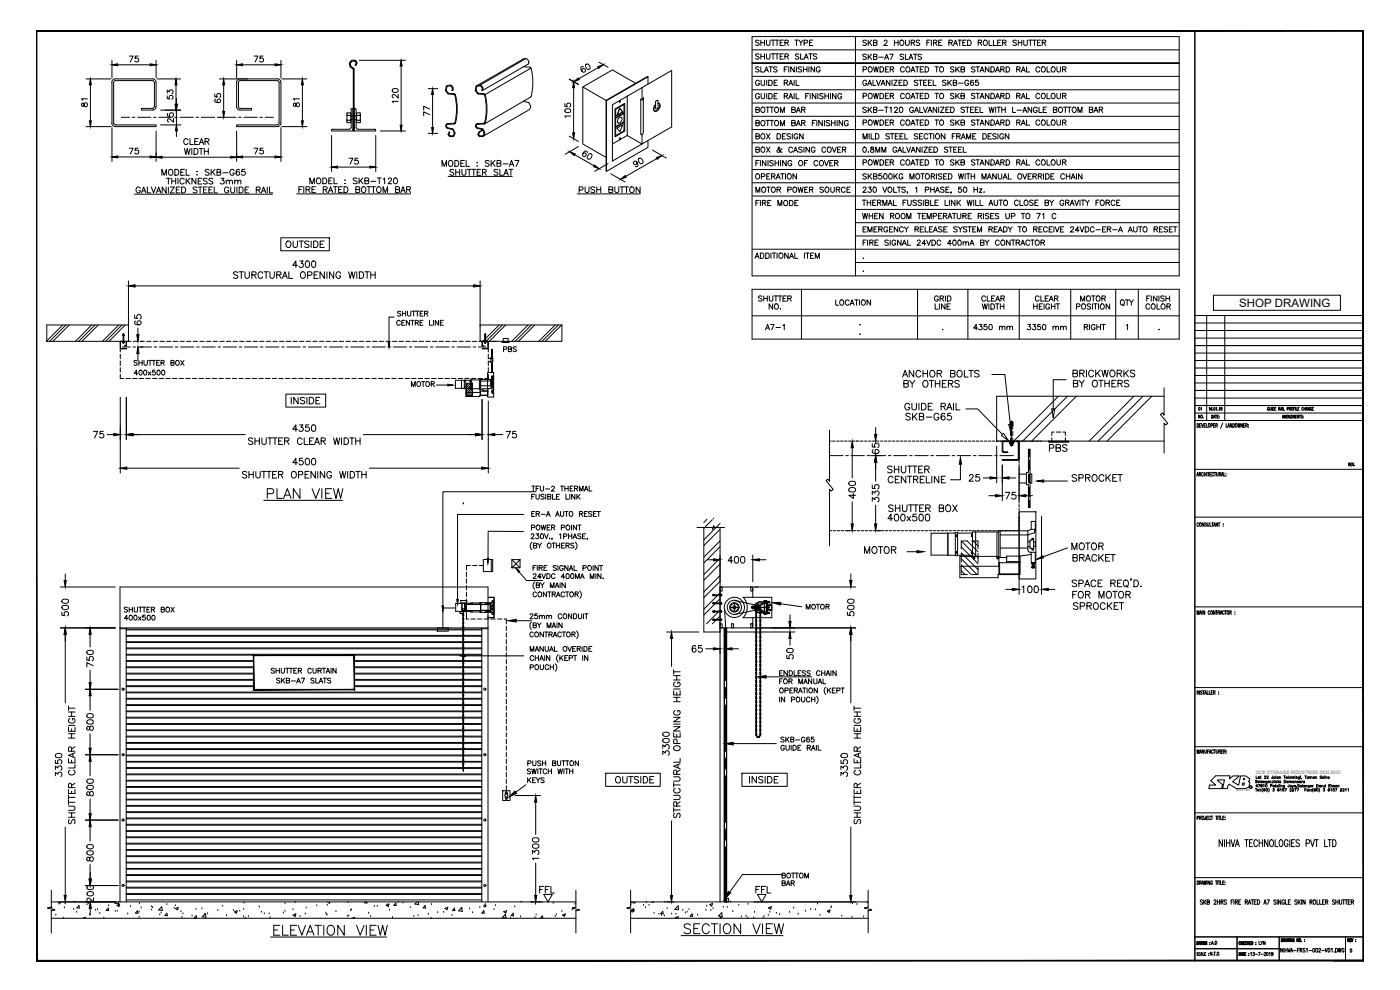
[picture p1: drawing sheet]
<svg xmlns="http://www.w3.org/2000/svg" width="420mm" height="297mm" viewBox="0 0 420 297" stroke-linecap="round" stroke-linejoin="round" font-family="sans-serif">
<defs><g id="words">
<g font-size="5.3">
<text x="85" y="75.5">OUTSIDE</text>
<text x="270.2" y="117.5">BY OTHERS</text>
<text x="321" y="114.3">BRICKWORKS</text>
<text x="321.4" y="117.5">BY OTHERS</text>
<text x="270.9" y="127.4">SKB-G65</text>
<text x="265.6" y="143.2">SHUTTER</text>
<text x="321" y="145.7">SPROCKET</text>
<text x="265.6" y="154.9">SHUTTER BOX</text>
<text x="265.6" y="157.7">400x500</text>
<text x="258.6" y="167.2">MOTOR</text>
<text x="320.7" y="166.2">MOTOR</text>
<text x="321" y="169.7">BRACKET</text>
<text x="321" y="180.6">FOR MOTOR</text>
<text x="321.4" y="184.1">SPROCKET</text>
<text x="161.2" y="269.2">FFL</text>
<text x="226.1" y="269.2">FFL</text>
</g>
<g font-size="4.9">
<text x="47.6" y="54">MODEL : SKB-G65</text>
<text x="131.9" y="51.2">MODEL : SKB-A7</text>
<text x="49" y="56.4">THICKNESS 3mm</text>
<text x="92.1" y="56.4">MODEL : SKB-T120</text>
<text x="323.5" y="91.7">MOTOR</text>
<text x="229" y="100.2">A7-1</text>
<text x="291.4" y="100.2">4350 mm</text>
<text x="307.3" y="100.2">3350 mm</text>
<text x="150.3" y="106.9">PBS</text>
<text x="269.9" y="114.3">ANCHOR BOLTS</text>
<text x="87.1" y="130.5">4350</text>
<text x="314" y="136.5">PBS</text>
<text x="240.9" y="184.1">MOTOR</text>
<text x="19.8" y="234.2" transform="rotate(-90 19.8 234.2)">3350</text>
<text x="183.8" y="236">OUTSIDE</text>
<text x="224" y="236">INSIDE</text>
</g>
<g font-size="4.4">
<text x="225.8" y="14.8">SHUTTER TYPE</text>
<text x="257.9" y="19">SKB-A7 SLATS</text>
<text x="226.1" y="34.9">BOTTOM BAR</text>
<text x="226.1" y="46.9">BOX &amp; CASING COVER</text>
<text x="226.1" y="58.9">MOTOR POWER SOURCE</text>
<text x="226.1" y="62.8">FIRE MODE</text>
<text x="118.5" y="96">SHUTTER</text>
<text x="230" y="93.8">NO.</text>
<text x="249.8" y="92.8">LOCATION</text>
<text x="279.8" y="93.8">LINE</text>
<text x="293.9" y="93.8">WIDTH</text>
<text x="309.4" y="93.8">HEIGHT</text>
<text x="335.5" y="92.8">QTY</text>
<text x="342.9" y="93.8">COLOR</text>
<text x="39.5" y="113.6">400x500</text>
<text x="122.4" y="117.1">MOTOR</text>
<text x="36.3" y="187.3">400x500</text>
<text x="157.3" y="231.1">PUSH BUTTON</text>
<text x="157.3" y="236">KEYS</text>
<text x="233.9" y="267.1">BAR</text>
<text x="233.9" y="264.6">BOTTOM</text>
</g>
<g font-size="3.5">
<text x="371.9" y="92">SHOP DRAWING</text>
<text x="361.6" y="124.2" transform="rotate(-90 361.6 124.2)">01</text>
<text x="404.3" y="286.8">0</text>
</g>
<g font-size="2.6">
<text x="258.2" y="78.7">.</text>
<text x="257.2" y="98.8">.</text>
<text x="257.2" y="101.6">.</text>
<text x="281.9" y="100.2">.</text>
<text x="346.8" y="100.2">.</text>
</g>
<text font-size="1.4" x="376.9" y="232.1">SKB STORAGE INDUSTRIES SDN.BHD</text>
<text font-size=".8" x="371" y="237.5">Since 1957</text>
<text font-size=".7" x="375.1" y="236.4">R</text>
</g></defs>
<!-- layer: A-_ANOTTBLK_E- -->
<path d="M358.6 9.2v279.1" fill="none" stroke="#000" stroke-width=".3"/>
<path d="M10.9 288.3h398.3l-.2-.2zM10.9 288.3l.2-.2h397.9zM10.9 9.2v279.1l.2-.2zM10.9 9.2l.2 .2v278.7zM10.9 9.2l.2 .2 398.1-.2zM11.1 9.4l398.1-.2-.2 .2zM409.2 9.2l-.2 .2 .2 278.9zM409 9.4l.2 278.9-.2-.2z" fill="#000" stroke="#000" stroke-width=".3"/>
<!-- layer: E1_ANOTTBLK_E- -->
<g fill="none" stroke="#000" stroke-width=".3">
<path d="M358.6 94.7h50.6M358.6 96.9h50.6M358.6 99.2h50.6M362.1 94.7v31.5M367.6 94.7v31.5M358.6 108.2h50.6M358.6 110.4h50.6M358.6 112.7h50.6M358.6 114.9h50.6M358.6 117.2h50.6M358.6 119.4h50.6M358.6 101.4h50.6"/>
<path d="M358.6 105.9h50.6M409.2 103.7h-50.6h50.6M358.6 123.9h50.6M358.6 126.2h50.6M409.2 121.7h-50.6h50.6M358.6 140.8h50.6M358.6 155.2h50.6M358.6 182.1h50.6M358.6 206.3h50.6M358.6 224h50.6M358.6 243.9h50.6M358.6 263.3h50.6"/>
<path d="M358.6 284.7h25.3M358.6 281.1h50.6M371.2 281.1v7.1M383.9 281.1v7.1M403.8 281.1v7.1"/>
</g>
<!-- layer: E1_ANOTTBLK_T- -->
<g fill="none" stroke="#000" stroke-width=".3">
<path d="M359.3 127.1a.55 .55 0 0 1 .5 .5 .55 .55 0 0 1-.5 .6zM360 127.6h.3M360.2 124.6v.8l-.5-.8v.8M360.5 124.6a.38 .38 0 0 1 .4 .4 .38 .38 0 0 1-.4 .3zM360.5 127.1h-.5v1.1h.5M360.6 127.1l.3 1.1 .3-1.1M361.1 125.4h.1M361.3 127.6h.3M361.8 127.1h-.5v1.1h.5M362 127.1v1.1h.4M362.7 127.3l.1-.2a.55 .55 0 0 1 .4 .6 .55 .55 0 0 1-.5 .5zM362.8 122.4l.2-.2v.9"/>
<path d="M363.4 127.7l.5-.1v-.4l-.5-.1v1.1M363.6 124.6a.45 .45 0 0 1 .4 .4 .45 .45 0 0 1-.4 .4zM363.8 122.4l-.1-.1a.41 .41 0 0 0-.3 .4 .41 .41 0 0 0 .3 .4 .26 .26 0 0 0 .1-.4 .26 .26 0 0 0-.3-.1l-.1 .2M364 123h.1M364.1 125.4l.3-.8 .2 .8M364.2 127.6h.3M364.2 125.2h.3M364.3 122.3a.41 .41 0 0 1 .4 .4 .41 .41 0 0 1-.4 .4zM364.6 127.1h-.4v1.1h.4M364.7 124.6h.4M364.9 127.6h.4v-.4l-.4-.1v1.1M364.9 124.6v.8"/>
<path d="M364.9 122.4l.2-.2v.9M365.1 127.6l.3 .6M365.3 125h.2M365.5 123h.1M365.7 124.6h-.4v.8h.4M365.9 124.9h.1M365.9 125.4h.1M365.8 122.4l.2-.2v.9M366.4 122.3l.2 .3a.25 .25 0 0 1 .2 .3 .25 .25 0 0 1-.4 .2v-.4l.4-.3zM367 126.9l-.7 1.6M367.9 127.1v1.1h.5M368.5 128.2l.2-1.1 .3 1.1"/>
<path d="M368.5 127.8h.4M369.7 127.1v1.1l-.5-1.1v1.1M370 127.1a.55 .55 0 0 1 .5 .5 .55 .55 0 0 1-.5 .6zM370.9 127.1a.54 .54 0 0 1 .4 .5 .54 .54 0 0 1-.4 .6l-.2-.7zM371.5 127.1l.1 1.1 .2-1.1 .2 1.1 .2-1.1M372.9 127.1v1.1l-.5-1.1v1.1M373.2 127.6h.3M373.7 127.1h-.5v1.1h.5M373.9 127.6l.4-.1-.1-.4h-.3v1.1M374.1 127.6l.3 .6M374.7 127.5h.1M374.7 128.1h.1"/>
<path d="M380.8 122.4a.24 .24 0 0 0-.3-.2 .24 .24 0 0 0-.1 .4v.2a.25 .25 0 0 0 .2 .3 .25 .25 0 0 0 .2-.3h-.2M381 122.2l.2 .9 .3-.2v-.7M381.7 122.2v.9M381.9 122.2a.44 .44 0 0 1 .5 .5 .44 .44 0 0 1-.5 .4zM382.6 122.7h.2M382.9 122.2h-.3v.9h.3M383.7 122.7l.4-.1v-.3l-.4-.1v.9M383.9 122.7l.3 .4M384.3 123.1l.2-.9 .3 .9M384.4 122.8h.3M384.8 125.4l.2-.8 .3 .8M384.9 125.2h.3"/>
<path d="M384.9 122.2v.9M385.1 122.2v.9h.4M385.5 125.4v-.8l.2 .8 .2-.8v.8M386.2 125h.2M386.3 122.7l.4-.1v-.3l-.4-.1v.9M386.6 124.6h-.4v.8h.4M386.9 122.7l.4-.1v-.3l-.4-.1v.9M387.1 122.7l.2 .4M387.2 124.6v.8l-.5-.8v.8M387.4 124.6a.44 .44 0 0 1 .5 .4 .44 .44 0 0 1-.5 .4zM387.6 122.3h.3l.1 .5a.25 .25 0 0 1-.2 .3 .25 .25 0 0 1-.3-.3zM388.1 125.4v-.8l.2 .8 .2-.8v.8"/>
<path d="M388.2 122.7h.3M388.6 122.2h-.4v.9M388.8 125h.2M388.8 122.2v.9M389 122.2v.9h.4M389.2 124.6h-.4v.8h.4M389.5 122.7h.2M389.7 124.6v.8l-.4-.8v.8M389.9 122.2h-.4v.9h.4M389.9 124.6h.4M390.1 124.6v.8M390.8 124.7h-.4l.4 .4a.23 .23 0 0 1 0 .3 .23 .23 0 0 1-.4-.1"/>
<path d="M391.1 124.9h.1M391.1 125.4h.1M391.1 122.4a.24 .24 0 0 0-.3-.2 .24 .24 0 0 0-.1 .4v.2a.24 .24 0 0 0 .1 .3 .24 .24 0 0 0 .3-.2M391.4 122.7h.4M391.4 122.2v.9M391.8 122.2v.9M391.9 123.1l.3-.9 .2 .9M392 122.8h.3M393 122.2v.9l-.5-.9v.9M393.6 122.4a.24 .24 0 0 0-.3-.2 .24 .24 0 0 0-.1 .4v.2a.25 .25 0 0 0 .2 .3 .25 .25 0 0 0 .2-.3h-.1M393.8 122.7h.3M394.2 122.2h-.4v.9h.4"/>
<path d="M404.7 139.3h.4v-.3l-.4-.1v.9M404.9 139.3l.3 .5M405.4 139.3h.2M405.8 138.9h-.4v.9h.4M405.8 138.9l.3 .9 .2-.9M406.5 139.7h.1M359.1 142.8l.3-1.1 .3 1.1M359.3 142.5h.3M359.8 157.1a.29 .29 0 0 0-.4-.2 .29 .29 0 0 0-.2 .3l.2 .7 .4-.2M359.9 142.3l.5-.1-.2-.5h-.3v1.1M360 157h.5l-.2 .9a.58 .58 0 0 1-.3-.9zM360.2 142.3l.2 .5"/>
<path d="M361.2 142l-.2-.3a.55 .55 0 0 0-.4 .6 .55 .55 0 0 0 .4 .5l.2-.2M361.3 156.9v1l-.5-1v1M361.4 141.7v1.1M361.4 142.3h.5M361.9 141.7v1.1M362.1 157h-.5l.5 .6-.2 .3-.3-.2M362.2 141.7v1.1M362.3 156.9l.2 1 .3-.3v-.7M362.4 141.7h.5M362.7 141.7v1.1M363.1 142.3h.3M363.1 156.9v1h.4"/>
<path d="M363.5 141.7h-.4v1.1h.4M363.6 156.9h.5M363.9 156.9v1M364.2 157.9l.3-1 .3 1M364.3 142l-.2-.3a.54 .54 0 0 0-.4 .6 .54 .54 0 0 0 .4 .5l.2-.2M364.3 157.6h.3M364.4 141.7h.5M364.6 141.7v1.1M365.1 141.7v.9l.2 .2 .3-.1v-1M365.4 156.9v1l-.5-1v1M365.6 156.9h.5M365.9 142.3l.4-.1-.1-.5h-.3v1.1"/>
<path d="M365.9 156.9v1M366.1 142.3l.3 .5M366.6 142.8l.2-1.1 .3 1.1M366.6 142.5h.4M367.1 157.2h.1M367.1 157.8h.1M367.3 141.7v1.1h.4M367.9 142.1h.1M367.9 142.8h.1M359.3 184.3v-1.1l.2 1.1 .3-1.1v1.1M360 184.3l.3-1.1 .3 1.1M360.1 184h.4"/>
<path d="M360.8 183.2v1.1M361.6 183.2v1.1l-.6-1.1v1.1M363.1 183.5l-.2-.3-.2 .2a.53 .53 0 0 0-.2 .6 .53 .53 0 0 0 .5 .3l.1-.2M363.4 183.4l.1-.2a.55 .55 0 0 1 .4 .6 .55 .55 0 0 1-.4 .5zM364.6 183.2v1.1l-.5-1.1v1.1M364.9 183.2h.4M365.1 183.2v1.1M365.5 183.8l.5-.1v-.3l-.5-.2v1.1M365.8 183.8l.2 .5M366.2 184.3l.3-1.1 .3 1.1M366.3 184h.3M367.4 183.5l-.1-.3a.54 .54 0 0 0-.4 .6 .54 .54 0 0 0 .4 .5l.1-.2"/>
<path d="M367.6 183.2h.5M367.8 183.2v1.1M368.3 183.4l.2-.2 .2 .2a.53 .53 0 0 1 .1 .6 .53 .53 0 0 1-.4 .3zM369 183.8l.5-.1-.1-.5h-.4v1.1M369.3 183.8l.3 .5M370.6 183.6h.1M370.6 184.2h.1M359.3 207.2v1.1M360 207.2v1.1l-.5-1.1v1.1M360.8 207.4a.25 .25 0 0 0-.4-.1 .25 .25 0 0 0 .1 .4l.3 .2v.4l-.5-.1M361 207.2h.5M361.2 207.2v1.1"/>
<path d="M361.5 208.3l.3-1.1 .3 1.1M361.6 208h.4M362.3 207.2v1.1h.4M362.9 207.2v1.1h.4M363.5 207.7h.3M364 207.2h-.5v1.1h.5M364.2 207.7h.4v-.4l-.4-.1v1.1M364.4 207.7l.3 .6M365.7 207.6h.1M365.7 208.2h.1M359.3 226v-1l.2 1 .3-1v1M360 226l.3-1 .3 1"/>
<path d="M360.1 225.7h.4M361.3 225v1l-.5-1v1M361.6 225l.2 1 .2-.1 .1-.9M362.4 225.5h.3M362.8 225h-.4v1M362.9 226l.3-1 .3 1M363 225.7h.4M364.1 225.2l-.1-.2a.52 .52 0 0 0-.4 .5 .52 .52 0 0 0 .5 .5v-.2M364.3 225h.5M364.6 225v1M365 225l.2 1 .2-.1 .1-.9M365.8 225.5l.4-.1 .1-.3-.5-.1v1"/>
<path d="M366 225.5l.3 .5M366.6 225.5h.2M367 225h-.4v1h.4M367.2 225.5l.5-.1v-.4h-.5v1M367.5 225.5l.2 .5M368 225.3h.1M368 225.9h.1M359.3 245.4l.4-.1v-.4h-.4v1M360 245.4l.5-.1v-.3l-.5-.1v1M360.2 245.4l.3 .5M360.8 245l.2-.1a.53 .53 0 0 1 .3 .5 .53 .53 0 0 1-.4 .5zM361.9 244.9l-.1 .9-.2 .1-.1-.3"/>
<path d="M362.1 245.4h.3M362.6 244.9h-.5v1h.5M363.3 245.1a.29 .29 0 0 0-.3-.2 .29 .29 0 0 0-.2 .4l.1 .6h.3l.1-.2M363.5 244.9h.5M363.7 244.9v1M364.8 244.9h.5M365.1 244.9v1M365.5 244.9v1M365.7 244.9h.5M365.9 244.9v1M366.3 244.9v1h.5M367 245.4h.3"/>
<path d="M367.4 244.9h-.4v1h.4M367.7 245.2h.1M367.7 245.8h.1M359.3 264.3a.53 .53 0 0 1 .5 .5 .53 .53 0 0 1-.5 .6zM360 264.8h.5v-.4l-.5-.1v1.1M360.2 264.8l.3 .6M360.7 265.4l.3-1.1 .2 1.1M360.8 265h.3M361.3 264.3l.2 1.1 .2-1.1 .2 1.1 .2-1.1M362.3 264.3v1.1M363.1 264.3v1.1l-.5-1.1v1.1M363.9 264.6l-.4-.3-.2 .7a.29 .29 0 0 0 .3 .4 .29 .29 0 0 0 .3-.4h-.2"/>
<path d="M364.8 264.3h.5M365 264.3v1.1M365.4 264.3v1.1M365.6 264.3h.5M365.9 264.3v1.1M366.3 264.3v1.1h.5M366.9 264.8h.3M367.4 264.3h-.5v1.1h.5M367.7 265.3h.1M367.7 264.6h.1M359.2 282.5a.47 .47 0 0 1 .5 .5 .47 .47 0 0 1-.5 .4zM359.6 285.9h-.4l.4 .4a.23 .23 0 0 1-.1 .4 .23 .23 0 0 1-.3-.1"/>
<path d="M359.9 283l.3-.1v-.4h-.3v.9M360.1 283l.2 .4M360.2 286a.24 .24 0 0 0-.3-.2 .24 .24 0 0 0-.1 .3v.3a.24 .24 0 0 0 .1 .3 .24 .24 0 0 0 .3-.2M360.4 286.7l.2-.9 .2 .9M360.4 283.4l.2-.9 .3 .9M360.5 286.4h.3M360.5 283.1h.3M361 282.5l.1 .9 .2-.9 .1 .9 .2-.9M361 285.8v.9h.3M361.5 286.2h.2M361.9 285.8h-.4v.9h.4M362.1 282.5v.9l-.4-.9v.9"/>
<path d="M362.7 286.1h.1M362.7 286.6h.1M363.1 283.4h.1M363.1 282.8h.1M371.9 285.8a.44 .44 0 0 1 .4 .5 .44 .44 0 0 1-.4 .4zM372.3 282.7l-.3-.2-.2 .6a.24 .24 0 0 0 .2 .3 .24 .24 0 0 0 .3-.2M372.4 286.7l.3-.9 .2 .9M372.5 282.5v.9M372.5 283h.4M372.5 286.4h.3M372.9 282.5v.9M373 285.8h.4"/>
<path d="M373.2 283h.2M373.2 285.8v.9M373.5 286.2h.3M373.6 282.5h-.4v.9h.4M373.9 285.8h-.4v.9h.4M374.2 282.7l-.4-.2-.1 .6a.24 .24 0 0 0 .2 .3 .24 .24 0 0 0 .3-.2M374.4 282.5v.9M374.6 282.9l.2 .5M374.8 286.1h.1M374.8 286.6h.1M374.8 282.5l-.4 .6M375 283h.3"/>
<path d="M375.4 282.5h-.4v.9h.4M375.6 282.5a.47 .47 0 0 1 .4 .5 .47 .47 0 0 1-.4 .4zM376.9 283.4h.1M376.9 282.8h.1M384.5 281.7a.44 .44 0 0 1 .5 .4 .44 .44 0 0 1-.5 .4zM385.2 282.1l.4-.1v-.3h-.4v.8M385.4 282.1l.2 .4M385.7 282.5l.3-.8 .2 .8M385.8 282.3h.3M386.3 281.7l.1 .8 .2-.8 .1 .8 .2-.8M387.1 281.7v.8M387.8 281.7v.8l-.5-.8v.8"/>
<path d="M388.4 281.9a.24 .24 0 0 0-.3-.2 .24 .24 0 0 0-.2 .3v.2a.25 .25 0 0 0 .3 .3 .25 .25 0 0 0 .2-.3h-.1M389.7 281.7v.8l-.5-.8v.8M389.9 281.8h.4l-.1 .7-.3-.1zM390.6 282.5h.1M391.5 282h.1M391.5 282.5h.1M404.5 282.1l.4-.1-.1-.3h-.3v.8M404.7 282.1l.2 .4M405.1 282.1h.2M405.5 281.7h-.4v.8h.4M405.6 281.7l.2 .8 .2-.8M406.9 282h.1"/>
<path d="M406.9 282.5h.1"/>
</g>
<!-- layer: TBLK -->
<g fill="none" stroke="#000" stroke-width=".3">
<path d="M364.2 88.6h38.1v4.5h-38.1zM366.9 251.9v2.1l-1-2.1v2.1M367.5 251.9v2.1M368.1 251.9v2.1M368.1 252.9h1M369.1 251.9v2.1M369.4 251.9l.6 2.1 .6-2.1M370.7 254l.6-2.1 .6 2.1M371 253.3h.7M373.6 251.9h1M374.1 251.9v2.1M375 252.9h.6"/>
<path d="M375.9 251.9h-.9v2.1h.9M377.4 252.4a.58 .58 0 0 0-.7-.4 .58 .58 0 0 0-.4 .7v.5a.58 .58 0 0 0 .4 .8 .58 .58 0 0 0 .7-.5M377.9 252.9h1M377.9 251.9v2.1M378.9 251.9v2.1M380.5 251.9v2.1l-1-2.1v2.1M381.2 252.2l.3-.3a1.09 1.09 0 0 1 .7 1.1 1.09 1.09 0 0 1-.7 1l-.4-.5zM382.7 251.9v2.1h.9M384 252.2l.3-.3a1.09 1.09 0 0 1 .7 1.1 1.09 1.09 0 0 1-.7 1l-.4-.8zM386.5 252.4a.56 .56 0 0 0-.7-.4 .56 .56 0 0 0-.3 .7v.5a.58 .58 0 0 0 .5 .8 .58 .58 0 0 0 .5-.8h-.3M387.1 251.9v2.1M387.6 252.9h.6"/>
<path d="M388.6 251.9h-1v2.1h1M390 252.2a.53 .53 0 0 0-.6-.3 .53 .53 0 0 0-.5 .5l.8 .6a.52 .52 0 0 1 .2 .8 .52 .52 0 0 1-.8 .1l-.2-.2M392 253l1-.2-.1-.7-.9-.2v2.1M393.3 251.9l.6 2.1 .6-2.1M394.6 251.9h1M395.1 251.9v2.1M397.5 251.9v2.1h.9M398.6 251.9h1M399.1 251.9v2.1M400 251.9a1.04 1.04 0 0 1 1 1.1 1.04 1.04 0 0 1-1 1zM360.9 270.2l-.2-.2-.5 .2 .7 .6v.4l-.2 .1-.5-.1M361.3 270v1.3"/>
<path d="M361.5 270.6l.4 .7M361.9 270l-.6 .9M362.3 270.6h.6v-.5l-.6-.1v1.3h.6l.1-.4-.3-.3M364.3 270.3a.31 .31 0 0 1 .5-.3 .31 .31 0 0 1 .1 .5l-.6 .8h.7M365.3 270v1.3M365.3 270.6h.7M366 270v1.3M366.4 270.6h.6l.1-.5-.7-.1v1.3M366.8 270.6l.3 .7M368.1 270.2l-.3-.2-.4 .2 .6 .6v.5l-.6-.1M369.5 270.6h.4M370.1 270h-.6v1.3"/>
<path d="M370.3 270v1.3M370.7 270.6h.6l.1-.5-.7-.1v1.3M371.1 270.6l.3 .7M371.8 270.6h.3M372.4 270h-.6v1.3h.6M373.7 270.6h.6l.1-.5-.7-.1v1.3M374.1 270.6l.3 .7M374.6 271.3l.4-1.3 .4 1.3M374.8 270.9h.4M375.5 270h.7M375.8 270v1.3M376.4 270.6h.4"/>
<path d="M377 270h-.6v1.3h.6M377.3 270a.68 .68 0 0 1 .8 .7 .68 .68 0 0 1-.8 .6zM379.3 271.3l.4-1.3 .4 1.3M379.4 270.9h.5M380.3 270h.6l-.5 1.3M383 270.2l-.3-.2-.4 .2 .7 1-.3 .1-.4-.1M383.3 270v1.3M384.4 270v1.3l-.7-1.3v1.3M385.5 270.3a.39 .39 0 0 0-.5-.3 .39 .39 0 0 0-.3 .5l.2 .8 .5-.1 .1-.4h-.3M385.8 270v1.3h.6M386.7 270.6h.3M387.3 270h-.6v1.3h.6"/>
<path d="M389.2 270.2l-.2-.2-.4 .2 .5 .5a.37 .37 0 0 1 .1 .5 .37 .37 0 0 1-.6 .1v-.1M389.6 270v1.3M389.8 270.6l.5 .7M390.3 270l-.7 .9M390.6 270v1.3M391.7 270v1.3l-.7-1.3v1.3M393.1 270.6h.6l.1-.5-.7-.1v1.3M393.5 270.6l.3 .7M394.2 270.2l.2-.2a.66 .66 0 0 1 .5 .7 .66 .66 0 0 1-.6 .6l-.2-.5zM395.3 270v1.3h.5M396.1 270v1.3h.5M396.9 270.6h.4"/>
<path d="M397.5 270h-.6v1.3h.6M397.8 270.6h.6l.1-.5-.7-.1v1.3M398.2 270.6l.3 .7M400.5 270.2l-.2-.2-.3 .1-.1 .3 .6 .4v.4l-.2 .1-.4-.1M400.9 270.6h.7M400.9 270v1.3M401.6 270v1.3M402 270v1.2l.3 .1 .3-.1 .1-1.2M402.9 270h.7M403.3 270v1.3M403.7 270h.7M404 270v1.3"/>
<path d="M404.6 270.6h.4M405.2 270h-.6v1.3h.6M405.5 270.6h.6l.2-.4-.3-.2h-.5v1.3M405.9 270.6l.4 .7"/>
</g>
<!-- layer: E_VIEWPORT_TITLE BLOCK -->
<g fill="none" stroke="#000" stroke-width=".3">
<path d="M363.5 283.4l.3-1 .3 1M363.6 283h.4M363.7 285.7v.9l-.5-.9v.9M364.1 286.5h.1M364.3 285.7h.5M364.3 283.3h.1M364.5 285.7v.9M364.7 282.4a.49 .49 0 0 1 .5 .5 .49 .49 0 0 1-.5 .5zM365 286.5h.1M365.8 285.8h-.5l.4 .4a.27 .27 0 0 1 0 .4 .27 .27 0 0 1-.4-.1M375.4 285.9l.1-.1v.9M376 285.8h.5l-.3 .3a.29 .29 0 0 1 .3 .5 .27 .27 0 0 1-.5-.1"/>
<path d="M376.8 286.3h.6M377.7 285.8h.5l-.4 .9M377.9 282.4v1h.4M378.4 282.4l.3 1M378.4 286.3h.7M379 282.4l-.3 .5M379.4 286v-.2a.24 .24 0 0 1 .4 0 .24 .24 0 0 1 0 .3l-.4 .6h.5M379.7 282.4v1l-.5-1v1M380.2 285.8a.44 .44 0 0 1 .4 .5 .44 .44 0 0 1-.4 .4zM380.9 285.9l.2-.1v.9M382 286.1l-.2 .3a.28 .28 0 0 1-.2-.4 .28 .28 0 0 1 .3-.2 .49 .49 0 0 1 .2 .6 .49 .49 0 0 1-.5 .3v-.1M385 284.5v1.2l-.7-1.2v1.2"/>
<path d="M385.3 284.5v1.2M385.6 284.5v1.2M385.6 285.1h.7M386.3 284.5v1.2M386.5 284.5l.4 1.2 .3-1.2M387.3 285.7l.3-1.2 .4 1.2M387.4 285.3h.5M388.2 285.2h.8M389.4 285.1h.3M390 284.5h-.6v1.2M390.2 285.1l.5-.1v-.4l-.5-.1v1.2M390.5 285.1l.3 .6"/>
<path d="M391.7 284.7l-.6-.1v.3a.51 .51 0 0 1 .5 .7l-.5-.1M392.1 284.7l.2-.2v1.2M392.8 285.2h.8M394.1 284.6a.53 .53 0 0 1 .5 .5 .53 .53 0 0 1-.5 .5l-.2-.4zM395 284.6a.53 .53 0 0 1 .5 .5 .53 .53 0 0 1-.5 .5zM395.8 284.8v-.1a.28 .28 0 0 1 .3-.2 .28 .28 0 0 1 .2 .4l-.6 .8h.7M396.6 285.2h.9M397.7 284.5l.3 1.2 .4-1.2M398.7 284.6a.53 .53 0 0 1 .5 .5 .53 .53 0 0 1-.5 .5zM399.6 284.7l.2-.2v1.2M400.4 285.6h.1M400.8 284.5a.58 .58 0 0 1 .7 .6 .58 .58 0 0 1-.7 .6z"/>
<path d="M401.6 284.5l.3 1.2 .2-1.2 .2 1.2 .2-1.2M403.4 284.8a.33 .33 0 0 0-.4-.3 .33 .33 0 0 0-.3 .5v.3a.33 .33 0 0 0 .4 .4 .33 .33 0 0 0 .3-.4h-.2"/>
</g>
<!-- layer: 0 -->
<g fill="none" stroke="#000" stroke-width=".3">
<path d="M174.9 26.1l7.1 4.1M183.8 31.4l17.8-10.3v17l-17.8 10.2zM184.6 32.7l2.9-1.7v8.3l-2.9 1.8zM184.8 32.9v2.2M184.8 35.6v2.2M184.8 38.3v2.2M184.8 35.4l-.1 .2M184.8 32.7l-.1 .2M184.8 38.1l-.1 .2M184.9 35.5l2.3-1.4v2.5M184.9 38.2l2.3-1.4 .1 2.3M185.2 38.5l1.7-1.1-.9 2.1z"/>
<path d="M185.7 35.5l.1-.1a.53 .53 0 0 1 .8-.1 .53 .53 0 0 1 0 .7l-.1 .4a.64 .64 0 0 1-1 .5 .64 .64 0 0 1 0-1.1zM186 32.5l.9 1.1-1.7 1zM186.1 30.3l-.2 .4M187.1 31.4l.2 .1v2.3l-2.4 1.4-.2-.1M187.1 31.4l-2.2 1.4M187.2 36.6l-2.3 1.3-.2-.1M187.2 39.3l-2.3 1.3-.2-.1M187.3 39.1l-.1 .2M188.2 28.8v11.9l-4.4 2.5M190.7 25l-6.9-4-8.9 5.1v17.1l7 4M192.3 29.7a.44 .44 0 0 0 .6 .2 .44 .44 0 0 0 .2-.6v10.5a.44 .44 0 0 1-.2 .5 .44 .44 0 0 1-.6-.1zM192.7 26.3v3.6"/>
<path d="M194.5 25.2v-2.2l-12.5 7.2v21.2M194.5 23h-.2l-12.4 7.1 .1 21.3M196.8 30.5l.7-.4v1.7a.47 .47 0 0 1-.1 .7 .47 .47 0 0 1-.6-.1zM197.5 31l.2 .1a1.35 1.35 0 0 1 0 1.4 1.35 1.35 0 0 1-1.3 .7l-.2-.6 .6-1.1M197.5 30.9a.81 .81 0 0 1 .7 .5 .81 .81 0 0 1-.2 .9 1.16 1.16 0 0 1-1.6 1l-.2-.8 .6-1.2M186.1 41.4l-.2 .4M192.7 40.4v2.8l-4.5-2.5M194.5 42.2v2l-12.5 7.2M139.3 114.1h-2.6v2.4h1.8v-2.4v2.5h2.7M139.3 116.6v-2.5h.3v2.5M139.4 116.1l.1 .2zM139.4 114.3l.1 .2z"/>
<path d="M139.6 114.1h1.6M139.8 117.7h4.3M140 115h1.8v3.6h-1.8zM140 115l1.8 1.8M140 115.6l1.8 1.8M140 116.3l1.8 1.8M140 116.9l1.7 1.7M140 117.6l1 1M140 118.2l.4 .4M140.6 115l1.2 1.2M141.1 116.2l.1 .1zM141.1 114.3l.1 .2z"/>
<path d="M141.1 114.4h.1M141.1 114.5h.1M141.1 116.2h.1M141.1 116.3h.1M141.2 114h.3v2.6h-.3zM141.3 115l.5 .5M141.3 116.8l.1 .1zM141.5 114h2.6M143.9 114v2.6M143.9 116.8l.1 .1zM144.1 117.4h2.3M144.1 116.8h.8"/>
<path d="M144.2 117.4v1.2M144.3 115.8h3M144.3 113.8h-.2v2.8M144.3 113.8v3M144.9 117.2h1.5M146.3 111.8h1.9v7.3h-1.9zM146.3 117.4v1.2h-2.2v-2h-4.3v2.4h4.2v-.4h2.4v-1.2M146.4 116.6v.8M147.3 115.9l.2 .3M147.3 115.6h.2M147.3 115.1h.2M147.3 113.8v2.2"/>
<path d="M147.5 116.2h.6l-.1 1.3M147.5 114.9l.4-.2v1.3l-.4-.2zM147.6 116.4l-2.7 .2v.8M147.6 116.2l.1 1.3M147.6 113.7l-.3 .1h-3M147.6 113.7v-.9h.5l-.1 1.3-.7 .2h-3M147.6 113.7h.4M147.6 117.4h.5M147.7 117.4h.3M147.7 117.9h.3M147.7 117.8l.1 .1M147.7 117.5h.3"/>
<path d="M147.7 114.8h.2M147.7 115.8h.2M147.8 117.4l-.1 .5M147.8 117.5h-.1M148 117.5h.1M147.9 117.8l.1 .1M147.9 115.1h.2v.5h-.2M147.9 117.4v.5M148 113.9h.1M297.7 112.4h3.9l1.6 15M320 113.9h-3.9v8.8M289.9 122.7h3.5l7.4 7.7"/>
<path d="M284.5 159.9v6.7M286.7 159.9l-7.3 .1v6.6h7.3M286.7 159.8h.7v6.9h-.7zM287.4 159.9h4.4M291.8 159.6h1v7.3h-1zM292.8 159.6h6.9M299.2 159.6v7.3M300.2 159.3h-.5v7.6M300.2 159.3v8M305.8 153.6h5.1v20.1h-5.1zM308.5 159.3v5.7M309.5 158.8l-1 .5h-8.3"/>
<path d="M309.5 158.8v-2.4h1.2v2.9h-.2M309.5 158.8h1v1l-2 .7h-8.3M286.9 165.5l.4 .2-.1 .3h-.3zM286.9 160.5h.3v.5l-.4-.2zM287.4 166.6h4.3M288.1 169.9h11.7M288.5 170v2.4h1.9M288.5 162.3l5 5.1M288.5 164.1l5 5M288.5 165.9l5 5M288.5 167.7l4.7 4.7M288.5 169.4l3 3"/>
<path d="M288.5 171.2l1.2 1.2M288.5 166v2.7M290.3 162.3l3.2 3.3M290.4 162.3h-1.9v2.4M291.5 165.6h.3v.4h-.3zM291.5 160.5h.3v.5h-.3zM291.5 160.7h.3M291.5 160.9h.3M291.5 165.6h.3M291.5 165.9h.3M291.7 162.3h1.8v2.4M292 162.3l1.5 1.5"/>
<path d="M292.2 167.2l.4 .2-.1 .3h-.3zM293.5 170v2.4h-1.8M293.5 166v2.7M299.3 167.2l.4 .2-.2 .3h-.2zM299.8 168.8h6.3M299.8 167.3h2.3M300 168.8v3.4M300.2 164.4h8.3M302.1 168.5h4M305.9 168.8v3.4h-6.1M306.1 168.8v3.6h-6.6v.9h-11.4v-6.4h11.7v5.5M306.1 166.8v2"/>
<path d="M308.5 165l.2 .5 .4 .2M308.5 164h.6M308.5 162.6h.6M309.1 162.1h.6v-.6h.5v3.5h-.5v-.5h-.6zM309.1 165.7h1.6v3.1h-1.2v-3.1M309.5 166.3l-3.4 .5h-4v2M309.7 170.3l.7 .1M309.7 170.3v-.3h.8v.3M309.7 161.9h.5M309.7 164.6h.5M309.8 170.3l-.1 .1M309.8 169.2l-.1 .1"/>
<path d="M309.8 168.8v.1M309.9 170.3l.1 .1M309.9 168.8l.1 .5M309.9 169.3v1M310.2 162.6h.5v1.4h-.5M310.2 170.3l-.1 .1M310.2 169.2l-.1 .1M310.3 168.8v.4h.2M310.3 170.3l.1 .1M310.3 169.3v1M310.4 169.3h-.6v.7M310.5 170.3l-.1 .1"/>
<path d="M310.5 169.2v-.3h-.8l.1 .4M364.9 232.8h4.2l-.1 .9 1.1-.9h1.8l-2 1.7 1.7 1h.2l.5-2.7h1.5l1.3 .9-.1 .5-.4 .3 .5 .3-.3 1.4-1.1 .4h-2.7l-2.1-1.3-.4 .4-.2 .9h-1.4l.6-2.6h-2l-.1 .2 1.5 1.2-.3 1.2h-3.8l.2-1h1.8l-1.4-1.4zM372.9 235l.3-.1 .2 .2M372.9 235v.6h.4l.2-.5M373.2 233.7l.4 .1-.4 .1zM217.9 269.6h.8v1h-.8zM409.2 281.1v7.2h-9.1"/>
<circle cx="186" cy="30.5" r=".18"/>
<circle cx="186" cy="41.6" r=".18"/>
<circle cx="139.4" cy="114.4" r=".06"/>
<circle cx="139.4" cy="116.2" r=".06"/>
<circle cx="141.4" cy="116.8" r=".06"/>
<circle cx="143.9" cy="116.8" r=".06"/>
<circle cx="287" cy="160.8" r=".19"/>
<circle cx="287" cy="165.7" r=".19"/>
<circle cx="292.3" cy="167.4" r=".19"/>
<circle cx="299.4" cy="167.4" r=".19"/>
<circle cx="375.3" cy="236.2" r=".4"/>
<circle cx="375.3" cy="236.2" r=".36"/>
</g>
<!-- layer: 1 -->
<g fill="none" stroke="#000" stroke-width=".3">
<path d="M376.8 236.6h.5M377 232.8v.8h.4M377 236.6v.8M377.3 234.2h-.5l.5 .4-.1 .2h-.4M377.4 237.1l.5-.1a.26 .26 0 0 0-.4 0 .26 .26 0 0 0 0 .4 .26 .26 0 0 0 .4-.1M377.4 235.9h-.5l.4-.5v.7M377.5 234.6h.4v-.2a.24 .24 0 0 0-.3 .1 .24 .24 0 0 0 0 .3 .24 .24 0 0 0 .3 0M377.6 235.4h.5l-.3 .7M378.1 236.6v.8M378.2 233.1h.2M378.2 234.1v.8M378.3 232.8l.2 .8"/>
<path d="M378.4 236.9h.1M378.4 237.3h.1M378.4 235.4l.1 .3a.26 .26 0 0 1 .4 .2 .26 .26 0 0 1-.3 .3 .26 .26 0 0 1-.2-.4l.4-.2v-.2zM378.9 234.5l-.2-.1a.24 .24 0 0 0-.2 .3 .24 .24 0 0 0 .4 .1M378.9 234.4v.5M379 236.5l-.3 .5 .3 .6M379.2 234.5l.3-.1v.5M379.2 235.5l.1-.1v.7M379.2 234.4v.5M379.5 233l.1-.2 .3 .1-.5 .7h.5M379.7 236.7h-.1a.33 .33 0 0 0-.4 .3 .33 .33 0 0 0 .5 .3v-.1a.23 .23 0 0 0-.2-.3 .23 .23 0 0 0-.2 .2M380.2 233l.2-.2 .2 .1-.4 .7h.5"/>
<path d="M380.3 234.4l-.1 .6-.3 .1M380.3 234.5a.26 .26 0 0 0-.4-.1 .26 .26 0 0 0 0 .4 .26 .26 0 0 0 .4 0M380.6 236.5l.3 .3-.3 .8M381.2 234.4v.5M381.3 235.8l.5-.1v-.2l-.5-.1v.7M381.5 234.4l-.3 .2M381.8 234.8l-.1 .2M382 232.8l-.1 .8h-.2l-.1-.3M382 236.6h.4l-.2 .3a.25 .25 0 0 1 .2 .4 .25 .25 0 0 1-.4 0h-.1M382 235.9h.5l-.1-.2a.23 .23 0 0 0-.3 .1 .23 .23 0 0 0 0 .3 .23 .23 0 0 0 .4-.1M382 234.1v.8M382.3 234.4l.3 .5"/>
<path d="M382.6 234.1l-.6 .5M382.6 235.6h.3M382.7 233.2a.26 .26 0 0 0-.4-.1 .26 .26 0 0 0 0 .4 .26 .26 0 0 0 .4 0M382.7 233.1v.5M382.8 235.4l.1 .7M382.9 232.8v.8M383.4 234.4h.3M383.6 234.1v.7l.1 .1M383.6 235.7a.26 .26 0 0 0-.4 0 .26 .26 0 0 0 0 .4 .26 .26 0 0 0 .4-.1M383.6 235.6v.5M383.7 233.2a.26 .26 0 0 0-.4-.1 .26 .26 0 0 0 0 .4 .26 .26 0 0 0 .4 0M383.7 233.1v.5"/>
<path d="M383.8 235.4v.7M383.9 236.7a.34 .34 0 0 0-.5 .3 .34 .34 0 0 0 .5 .3 .25 .25 0 0 0-.1-.4 .25 .25 0 0 0-.4 .2M383.9 233.2l.4-.1v.5M383.9 233.1v.5M384.1 235.4h.1M384.1 235.7v.4M384.2 236.8l.3-.2v.8M384.3 234.5v-.1a.25 .25 0 0 0-.3 0 .25 .25 0 0 0 0 .4 .25 .25 0 0 0 .3 0M384.3 234.4v.5M384.4 235.8l.4-.1v.4M384.4 235.6v.5M385.3 232.8h.5"/>
<path d="M385.3 236.6h-.3l-.1 .4a.27 .27 0 0 1 .4 0 .27 .27 0 0 1 0 .4 .27 .27 0 0 1-.4-.1M385.4 234.1l.5 .1a.45 .45 0 0 1-.1 .5 .45 .45 0 0 1-.4 .2zM385.5 235.6v.6l-.3 .2M385.5 235.7a.24 .24 0 0 0-.3 0 .24 .24 0 0 0 0 .3 .24 .24 0 0 0 .3 0M385.5 232.8v.8M385.6 236.6h.5l-.4 .8M385.9 233.3h.5l-.2-.2a.25 .25 0 0 0-.3 .3 .25 .25 0 0 0 .5 .1M386.6 234.5a.26 .26 0 0 0-.4-.1 .26 .26 0 0 0 0 .4 .26 .26 0 0 0 .4 0M386.6 234.4v.5M386.6 232.8v.8M386.7 233.3l.3 .3M386.9 234.5l.3-.1 .1 .5"/>
<path d="M386.9 235.4l-.1 .7h-.2l-.1-.2M386.9 234.4v.5M387 233.1l-.4 .3M387.1 236.8l.4-.1v.3l-.4 .4h.5M387.3 233.2l.3-.1v.5M387.3 234.5l.3-.1v.5M387.3 233.1v.5M387.5 235.7a.24 .24 0 0 0-.3 0 .24 .24 0 0 0 0 .3 .24 .24 0 0 0 .3 0M387.5 235.6v.5M387.8 235.6l.2 .5 .2-.5M387.8 236.8l.2-.2 .3 .1-.5 .7h.5M388 236.1l-.3 .3"/>
<path d="M388.4 234.5a.26 .26 0 0 0-.4-.1 .26 .26 0 0 0 0 .4 .26 .26 0 0 0 .4 0M388.4 234.4v.5M388.5 236.6h.5l-.3 .8M388.6 232.8v.8M388.6 234.5l.4-.1v.5M388.6 234.4v.5M388.8 235.7a.24 .24 0 0 0-.3 0 .24 .24 0 0 0 0 .3 .24 .24 0 0 0 .3 0M388.8 235.6v.5M389.2 236.1l-.1 .2M389.3 236.6h.5l-.4 .8M389.7 234.5h-.4l.4 .3h-.4M389.9 235.5h-.5l.5 .4v.2l-.5-.1"/>
<path d="M390 233.1v.7h-.3M390 233.2a.26 .26 0 0 0-.4-.1 .26 .26 0 0 0 0 .4 .26 .26 0 0 0 .4 0M390.2 235.9h.4l-.1-.2a.23 .23 0 0 0-.3 .1 .23 .23 0 0 0 .1 .3 .23 .23 0 0 0 .3-.1M390.3 232.8h.1M390.3 233.1v.5M390.3 234.5a.24 .24 0 0 0-.3-.1 .24 .24 0 0 0 0 .4 .24 .24 0 0 0 .3 0M390.3 234.4v.5M390.6 233.6v.1M390.6 234.4v.5M390.8 235.4v.7M390.9 234.4l-.3 .2M391.5 234.5l-.1-.1a.24 .24 0 0 0-.3 .3 .24 .24 0 0 0 .4 .1"/>
<path d="M391.5 234.4v.5M391.5 235.7a.24 .24 0 0 0-.3 0 .24 .24 0 0 0 0 .3 .24 .24 0 0 0 .3 0M391.5 235.6v.5M391.6 232.8h.5M391.6 237h.2M391.8 235.8l.4-.1v.4M391.8 232.8v.8M391.8 235.6v.5M392 236.6h-.4v.8M392.6 237a.24 .24 0 0 0-.4 0 .24 .24 0 0 0 0 .3 .24 .24 0 0 0 .4 0M392.6 236.9v.5M392.7 233.2l-.2-.1a.25 .25 0 0 0-.2 .3 .25 .25 0 0 0 .4 .1"/>
<path d="M392.7 233.1v.5M392.8 236.9l.5 .5M392.9 235.6v.6l-.3 .2M392.9 235.7a.26 .26 0 0 0-.4 0 .26 .26 0 0 0 0 .4 .26 .26 0 0 0 .4-.1M393 233.2l.3-.1v.5M393 233.1v.5M393.3 236.9l-.5 .5M393.3 233.2l.4-.1 .1 .5M393.6 236.9h.1M393.6 237.3h.1M393.9 235.6v.5M394.1 236.5a.76 .76 0 0 0 0 1.1"/>
<path d="M394.2 235.6l-.3 .3M394.4 233.2l-.1-.1a.25 .25 0 0 0-.3 .3 .25 .25 0 0 0 .4 .1M394.4 233.1v.5M394.7 233.2l.3-.1 .1 .5M394.7 233.1v.5M394.8 236.7a.34 .34 0 0 0-.5 .3 .34 .34 0 0 0 .5 .3 .25 .25 0 0 0-.1-.4 .25 .25 0 0 0-.3 .2M395.1 235.4l.5 .2-.2 .5h-.3zM395.8 236.5a.76 .76 0 0 1 0 1.1M396.3 235.7h-.1a.24 .24 0 0 0-.3 0 .24 .24 0 0 0 0 .4 .24 .24 0 0 0 .4-.1M396.3 235.6v.5M396.6 235.6v.5M396.6 232.9h-.5l.5 .4v.3l-.5-.1"/>
<path d="M396.9 235.6l-.3 .3M397 235.6l.1 .5 .4-.1M397.1 236.6h.4l-.2 .3a.26 .26 0 0 1 .2 .4 .26 .26 0 0 1-.4 0M397.3 233.2a.26 .26 0 0 0-.4-.1 .26 .26 0 0 0 0 .4 .26 .26 0 0 0 .4 0M397.3 233.1v.5M397.5 235.6v.5M397.6 232.8h.1M397.6 233.1v.5M397.7 235.4v.7M397.9 233.2l.4-.1v.5M397.9 233.1v.5M398.8 235.7h.3"/>
<path d="M398.9 233.2l-.3-.1 .3 .4h-.3M399 236.7a.33 .33 0 0 0-.4 .3 .33 .33 0 0 0 .4 .3 .23 .23 0 0 0-.1-.4 .23 .23 0 0 0-.3 .2M399.3 235.4h-.5v.7h.5M399.4 236.8l.2-.2v.8M399.5 235.8l.3-.2 .1 .5M399.5 235.4v.7M400.4 236.6h-.3l-.1 .4a.27 .27 0 0 1 .4 0 .27 .27 0 0 1 0 .4 .27 .27 0 0 1-.4-.1M400.5 235.7h-.4l.4 .4-.4-.1M400.7 236.6h.5l-.3 .8M401.2 235.7a.24 .24 0 0 0-.4 0 .24 .24 0 0 0 0 .3 .24 .24 0 0 0 .4 0M401.2 235.6v.5M401.5 235.8l.3-.2 .1 .5"/>
<path d="M401.5 235.6v.5M402.2 236.8l.2-.2 .3 .1-.5 .7h.5M403 236.8l.1-.2 .3 .1-.4 .7h.5M403.8 236.8l.2-.2v.8M404.5 236.8l.2-.2v.8"/>
<circle cx="377.8" cy="233.3" r=".26"/>
<circle cx="380" cy="235.7" r=".34"/>
<circle cx="380.2" cy="237" r=".35"/>
<circle cx="380.7" cy="234.6" r=".25"/>
<circle cx="383" cy="234.6" r=".25"/>
<circle cx="388.1" cy="233.3" r=".26"/>
<circle cx="389.1" cy="233.3" r=".26"/>
<circle cx="393.4" cy="235.9" r=".25"/>
<circle cx="395.3" cy="237" r=".36"/>
</g>
<!-- layer: DIMENSION -->
<g fill="none" stroke="#000" stroke-width=".3">
<path d="M33.6 18.1v5.3M35.3 19.4h9.8M38.8 16.8h1.1l-.8 1.8M41.5 16.8h-.9l-.1 .8a.63 .63 0 0 1 1 0 .63 .63 0 0 1-.1 .9 .63 .63 0 0 1-.9-.2M46.8 18.1v5.3M71 18.1v5.3M72.8 19.4h9.7M76.2 16.8h1.2l-.8 1.8M78.9 16.8h-.8l-.1 .8a.63 .63 0 0 1 1 0 .63 .63 0 0 1-.2 .9 .63 .63 0 0 1-.9-.2M84.3 18.1v5.3M107.9 18.1h13.8M120.4 19.8v17.8"/>
<path d="M175.9 19.3a.91 .91 0 0 1 1 .4 .91 .91 0 0 1-.1 1.1h-.5l-.5-.6-.1-.7zM179.7 18.6l2.8 1.6M24.6 31v.8l.3 .1 .7-1.1a.59 .59 0 0 1 .7 .6 .59 .59 0 0 1-.7 .6l-.3-.2-.2-.8zM25.8 23.7h7.5M25.8 38h7.5M26.2 29.6h-1.7l.3 .5M27.1 25.5v10.8M33.6 38.3v10.1M46.8 39.3v9.1M47.2 23.7h7M48.2 33h6.1M48.2 37.5h6.1"/>
<path d="M50.2 28.8v.8l.7 .1a.61 .61 0 0 1 0-.9 .61 .61 0 0 1 .9 .1 .61 .61 0 0 1-.2 .9M50.2 28v-1l.6 .5a.59 .59 0 0 1 1-.4 .59 .59 0 0 1-.2 1M50.3 34v.9h.7a.63 .63 0 0 1 0-.9 .63 .63 0 0 1 1 .1 .63 .63 0 0 1-.3 .9M52.1 35.5v1.2l-1.5-1.1-.3 .7 .4 .3M52.8 25.5v5.8M52.9 29.5v1.8M52.9 33v4.5M52.9 39.3v1.7M64.5 28.2v.9h.7a.63 .63 0 0 1 0-.9 .63 .63 0 0 1 .9 .1 .63 .63 0 0 1-.2 .9M64.7 29.8l-.2 .1a.87 .87 0 0 0 .7 1 .87 .87 0 0 0 1-.6 .54 .54 0 0 0-.4-.6 .54 .54 0 0 0-.6 .5 .54 .54 0 0 0 .4 .6M65.8 23.7h8.5M65.8 35.2h1.1"/>
<path d="M67.1 25.5v7.9M71 39.3v9.1M84.3 38.3v10.1M84.6 23.7h7.5M84.6 38h7.5M88.2 31v.8l.3 .1 .8-1.1a.59 .59 0 0 1 .6 .6 .59 .59 0 0 1-.6 .6l-.4-.2-.2-.8zM89.9 29.6h-1.8l.3 .5M90.7 25.5v10.8M114.1 39.3h7.6M117.8 26.8l.7-.2a.76 .76 0 0 1 1 .6 .96 .96 0 0 1-1 .6 .96 .96 0 0 1-.8-.7zM119.5 30.4h-1.8l.4 .4M119.5 28.3v1.1l-.9-.8-.5-.3-.3 .2-.1 .5 .4 .4"/>
<path d="M128.5 26.6h2.9M128.9 34.4l-1.7-.9v1.2M128.9 32.7l-1.7-.8v1.1M129.8 28.3v10M169.5 31.1v.8l.8 .1a.63 .63 0 0 1-.1-.9 .63 .63 0 0 1 1 .1 .63 .63 0 0 1-.3 .9M169.6 32.9a.86 .86 0 0 1 1.1-.4 .86 .86 0 0 1 .5 1l-.7 .3-.7-.1-.3-.4zM170.8 23.8l2.8 1.5M171.3 34.8h-1.8l.3 .4M172.2 26.3v13.5M175.1 20.1l-.2-.1a.88 .88 0 0 0-.6 1.1 .88 .88 0 0 0 1.1 .5 .57 .57 0 0 0 .3-.7 .57 .57 0 0 0-.8-.3 .57 .57 0 0 0-.2 .8M179.5 20.3l-5.8 3.3M35.3 47.1h9.8"/>
<path d="M38.8 44.5h1.1l-.8 1.7M41.5 44.5h-.9l-.1 .7a.63 .63 0 0 1 1 0 .63 .63 0 0 1-.1 .9 .63 .63 0 0 1-.9-.2M48.6 47.2h20.7M55.4 44.5l.4 1.8 .4-1.8 .4 1.8 .5-1.8M56.4 42a.65 .65 0 0 0-.7-.4 .65 .65 0 0 0-.6 .7v.4a.65 .65 0 0 0 .6 .7 .65 .65 0 0 0 .7-.5M57 41.6v1.8h1M57.6 44.5v1.8M58.2 44.5h.6a.95 .95 0 0 1 .6 .9 .95 .95 0 0 1-.6 .9h-.6zM58.4 42.4h.7M59.5 41.6h-1.1v1.8h1.1M59.8 44.5h1.1M59.8 43.4l.7-1.8 .7 1.8"/>
<path d="M60.1 42.8h.8M60.4 44.5v1.8M61.3 44.5v1.8M61.3 45.4h1.2M61.5 42.4l1.1-.1v-.5l-1.1-.2v1.8M62.1 42.4l.6 1M62.5 44.5v1.8M72.8 47.1h9.7M76.2 44.5h1.2l-.8 1.7M78.9 44.5h-.8l-.1 .7a.63 .63 0 0 1 1 0 .63 .63 0 0 1-.2 .9 .63 .63 0 0 1-.9-.2M99.5 40.7v10.8M101.3 50.1h9.7"/>
<path d="M104.7 47.5h1.2l-.8 1.7M107.4 47.5h-.8l-.1 .7a.63 .63 0 0 1 .9 0 .63 .63 0 0 1-.1 1 .63 .63 0 0 1-.9-.3M112.8 40.7v10.8M128.5 40h2.9M170.8 40.9l2.8 1.5M172.5 46.4l5.8 3.4M173.6 44l-4 2.3M176.2 45.8l.1-.2a.88 .88 0 0 0-1.3 0 .88 .88 0 0 0 0 1.3 .56 .56 0 0 0 .8-.1 .56 .56 0 0 0-.1-.8 .56 .56 0 0 0-.8 .1M176.8 46.2l.3-.1a.88 .88 0 0 1 .5 1.1 .88 .88 0 0 1-1 .6l-.4-.6zM182.5 49.1l-4 2.3M183.3 52.2l4.3 2.4M191.1 48.6a.56 .56 0 0 1-.4 .8 .56 .56 0 0 1-.6-.6 .56 .56 0 0 1 .8-.4l.2 .2a.83 .83 0 0 1 0 1.4l-.4-.1"/>
<path d="M191.8 47.6a.91 .91 0 0 1 1 .4 .91 .91 0 0 1-.2 1.1l-.5-.1-.4-.5-.1-.7zM195.8 45l4.2 2.4M197.1 47.6l-9.3 5.3M89.3 79.6h-1.4l.9-1.3v1.9M89.9 78.3h1.1l-.6 .8a.65 .65 0 0 1 .6 .6 .65 .65 0 0 1-.5 .7 .65 .65 0 0 1-.8-.5M91.9 78.4a.64 .64 0 0 1 .9 .3l.1 .4a.83 .83 0 0 1-.7 1.1 1.21 1.21 0 0 1-.3-1.8zM93.8 78.4a.64 .64 0 0 1 .9 .3l.1 .4a.83 .83 0 0 1-.7 1.1 1.29 1.29 0 0 1-.3-1.8zM38.6 84.3v13.5M40.4 94.5v1l.8 .1a.69 .69 0 0 1 .1-1.1 .69 .69 0 0 1 1 .2 .69 .69 0 0 1-.3 1M40.5 85.8h101.6M40.7 96.3l-.3 .4a.94 .94 0 0 0 1.1 .8 .94 .94 0 0 0 .8-1 .63 .63 0 0 0-1.1 0 .63 .63 0 0 0 .5 1M41.4 98.4v2"/>
<path d="M71.4 81.8l-.5-.3-.9 .3 .3 .5 1 .5-.1 .6a.85 .85 0 0 1-1.2-.2M71.7 81.5h1.4M72.4 81.5v2M73.5 81.5v1.4l.6 .6 .6-.3 .1-1.7M75.6 82.5l1.1-.1 .2-.5-.5-.4h-.8v2M76.2 82.5l.7 1M78.9 82a.72 .72 0 0 0-.9-.5 .72 .72 0 0 0-.5 .8v.5a.72 .72 0 0 0 .5 .7 .72 .72 0 0 0 .9-.4M79.2 81.5h1.3M79.9 81.5v2M81 81.5v1.4l.6 .6 .4-.1 .3-.5v-1.4M83 82.5l1.2-.1 .1-.6-1.3-.3v2M83.7 82.5l.7 1"/>
<path d="M84.7 83.5l.8-2 .7 2M85 82.9h1M86.7 81.5v2h1.1M90.5 81.6a.96 .96 0 0 1 1.2 .9 .96 .96 0 0 1-1 1 1.18 1.18 0 0 1-.2-1.9zM92.3 82.6l1.2-.2v-.6l-1.2-.3v2M94.3 82.5h.7M95.5 81.5h-1.2v2h1.2M97.4 81.5v2l-1.4-2v2M98.1 81.5v2M100.1 81.5v2l-1.2-2v2M102.2 82a.72 .72 0 0 0-.8-.5 .72 .72 0 0 0-.6 .8v.5a.7 .7 0 0 0 .7 .8 .7 .7 0 0 0 .7-.8h-.4M104.6 81.5l.5 2 .5-2 .5 2 .4-2"/>
<path d="M107.1 81.5v2M107.9 81.5h.6a1.08 1.08 0 0 1 .6 1 1.08 1.08 0 0 1-.6 1h-.6zM109.5 81.5h1.3M110.2 81.5v2M111.3 82.5h1.3M111.3 81.5v2M112.6 81.5v2M120.1 96.5a.6 .6 0 0 0-.8-.3 .6 .6 0 0 0-.2 .8 .55 .55 0 0 0 .4 .6 .55 .55 0 0 0 .6-.3M121.5 96.1h-.9v1.5h.9M122.9 96.1v1.5l-1-1.5v1.5M123.8 96.1v1.5M124.6 96.8h.7l.3-.4-.3-.3h-.7v1.5"/>
<path d="M125.1 96.8l.5 .8M127 96.1h-.9v1.5h.9M128.9 96.1v1.5h.8M130.1 96.1v1.5M131.6 96.1v1.5l-1-1.5v1.5M132.2 96.8h.5M133.1 96.1h-.9v1.5h.9M144.1 84.3v13.6M36.1 119.2v22.8M37.9 119.2v12.7M41.2 108.3l-.4-.2-.6 .2 .1 .4 .8 .4 .1 .3-.4 .2-.6-.2M41.4 106.1v1.9"/>
<path d="M41.7 108.1v1.5M42.1 104.1h.8M42.1 102.4h.8M42.7 108.1v1.5M43.2 108.1v1.1l.4 .4 .4-.1 .2-.3v-1.1M44.6 108.1h.9M45 108.1v1.5M45.7 108.1h.9M46.2 108.1v1.5M47.9 108.1h-.9v1.5M48.3 108.9l.9-.1 .1-.5-1-.2v1.5M51.3 108.9l.8-.1 .1-.5-.9-.2v1.5l.9-.1 .1-.4-.4-.2"/>
<path d="M54.2 108.1l1 1.5M55.2 108.1l-1 1.5M144.7 119.9v12M28 129.4h1.3l-.9 2M31 129.4h-.9l-.1 .9a.7 .7 0 0 1 1-.1 .7 .7 0 0 1-.1 1.1 .7 .7 0 0 1-1-.3M32.2 130.4h1.9M39.9 130.4h33.7M75.9 131.7a.73 .73 0 0 0-.7-.4 .73 .73 0 0 0-.6 .5l1.3 1v.3l-.5 .3-.8-.3M76.5 131.4v2M76.5 132.3h1.3M77.8 131.4v2M78.6 131.4v1.4l.5 .6 .7-.3 .1-1.7"/>
<path d="M80.4 131.4h1.3M81 131.4v2M81.9 131.4h1.3M82.5 131.4v2M83.6 132.3h.8M84.9 131.4h-1.3v2h1.3M85.4 132.3l1.2-.1 .1-.4-.4-.4h-.9v2M86.1 132.3l.6 1.1M89.3 138.8h-1.4l.9-1.3v2M90.7 131.8a.72 .72 0 0 0-.9-.4 .72 .72 0 0 0-.5 .7v.5a.72 .72 0 0 0 .5 .8 .72 .72 0 0 0 .9-.5M90.8 137.5h-.9l-.1 .9a.7 .7 0 0 1 1.1-.1 .7 .7 0 0 1-.1 1.1 .7 .7 0 0 1-1.1-.3M91.3 131.4v2h1.1"/>
<path d="M91.9 137.6a.59 .59 0 0 1 .9 .3l.1 .5a.85 .85 0 0 1-.8 1.1 1.24 1.24 0 0 1-.2-1.9zM92.9 132.3h.7M93.8 137.6a.59 .59 0 0 1 .9 .3l.1 .5a.85 .85 0 0 1-.8 1.1 1.24 1.24 0 0 1-.2-1.9zM94.1 131.4h-1.2v2h1.2M94.4 133.4l.8-2 .7 2M94.7 132.7h.9M96.4 132.3l1.1-.1 .1-.6-1.2-.2v2M97 132.3l.6 1.1M100.1 131.4l.5 2 .4-2 .5 2 .5-2M102.5 131.4v2M103.3 131.4h.6a1.06 1.06 0 0 1 .7 1 1.06 1.06 0 0 1-.7 1h-.6zM105 131.4h1.3"/>
<path d="M105.6 131.4v2M106.8 132.3h1.3M106.8 131.4v2M108.1 131.4v2M109 130.4h33.7M146.5 120.3v21.7M148.5 130.4h2.4M151.9 129.4h1.3l-.9 2M154.8 129.4h-.9l-.1 .9a.7 .7 0 0 1 1.1-.1 .7 .7 0 0 1-.1 1.1 .7 .7 0 0 1-1.1-.3M38 140.5h33.8M74.1 141.7l-.5-.3-.8 .3 .1 .5 1.1 .5 .1 .4a.84 .84 0 0 1-1.3 0M74.7 141.4v2"/>
<path d="M74.7 142.4h1.3M76 141.4v2M76.8 141.4v1.4l.5 .6 .7-.3 .1-1.7M78.6 141.4h1.3M79.2 141.4v2M80 141.4h1.4M80.7 141.4v2M81.8 142.4h.8M83 141.4h-1.2v2h1.2M83.6 142.4l1.1-.1 .1-.6-1.2-.3v2M84.3 142.4l.6 1M87.8 141.5a.96 .96 0 0 1 1.2 .9 .96 .96 0 0 1-1 1 1.21 1.21 0 0 1-.2-1.9z"/>
<path d="M89.6 142.5l1.1-.1 .2-.3-.2-.6-1.1-.1v2M91.6 142.4h.7M92.7 141.4h-1.1v2h1.1M94.6 141.4v2l-1.3-2v2M95.4 141.4v2M97.4 141.4v2l-1.3-2v2M99.5 141.9a.72 .72 0 0 0-.9-.4 .72 .72 0 0 0-.5 .7v.5a.7 .7 0 0 0 .7 .7 .7 .7 0 0 0 .7-.7h-.5M101.9 141.4l.5 2 .5-2 .4 2 .5-2M104.3 141.4v2M105.1 141.4h.6a1.06 1.06 0 0 1 .7 1 1.06 1.06 0 0 1-.7 1h-.6zM106.8 141.4h1.3M107.4 141.4v2"/>
<path d="M108.6 142.4h1.3M108.6 141.4v2M109.9 141.4v2M110.9 140.5h33.7M159.6 145.9h1M159.6 149h.5M160 145.9v1.4M160.5 148.3h-.9v1.5M160.9 148.3v1.3l.4 .2 .5-.4v-1.1M160.9 146.6h.6M161.8 145.9h-.9v1.4M162.2 145.9v1l.4 .4 .5-.2v-1.2"/>
<path d="M163.3 148.5l-.4-.2-.6 .2 .1 .3 .8 .4 .1 .4-.4 .2-.6-.2M163.7 146.7h1.3M163.8 148.3v1.5M164.4 149l.8-.1 .1-.5-.9-.1v1.5l.9-.2v-.3l-.3-.3M165.6 146.2v-.2l.5-.1 .3 .4-.9 1h.9M165.8 148.3v1.5h.9M167 149h.6M167.9 148.3h-.9v1.5h.9M168.2 145.9h1M168.7 145.9v1.4M169.5 146.6h1M169.5 145.9v1.4"/>
<path d="M169.8 148.3v1.5h.9M170.5 145.9v1.4M171 148.3v1.5M171.1 146.6h.5M172 145.9h-.9v1.4h.9M172.4 146.6l.9-.1v-.5l-.9-.1v1.4M172.5 148.3v1.5l-.9-1.5v1.5M172.9 146.6l.5 .7M173.1 148.3v1.5M173.5 148.9l.6 .9M173.9 147.3v-1.4l.5 1.4 .6-1.4v1.4M174.1 148.3l-1 1"/>
<path d="M175.4 147.3l.5-1.4 .6 1.4M175.5 146.8h.8M176.8 145.9v1.4h.9M18.1 176.1h16.5M19.6 172.2v2M212.2 168h2M216.1 166.5v8.2M219.9 168.3h-1.4l.9-1.3v2M220.7 167.1a.64 .64 0 0 1 .9 .3l.1 .4a.85 .85 0 0 1-.8 1.2 1.28 1.28 0 0 1-.2-1.9zM222.5 167.1a.64 .64 0 0 1 1 .3v.4a.85 .85 0 0 1-.7 1.2 1.28 1.28 0 0 1-.3-1.9zM225.9 166.5v8M226.2 176.1h30.6"/>
<path d="M227.9 168h2M255.3 172.2v2M18.1 188.4h16.5M18.6 183.7v.9l.8 .1a.7 .7 0 0 1 0-1 .7 .7 0 0 1 1 .1 .7 .7 0 0 1-.2 1M18.7 181.9l.7-.3a.85 .85 0 0 1 1.2 .7 1.07 1.07 0 0 1-1.1 .6 1.07 1.07 0 0 1-.9-.7zM18.7 180l.7-.2a.85 .85 0 0 1 1.2 .7 1.09 1.09 0 0 1-1.1 .5 1.09 1.09 0 0 1-.9-.7zM19.6 190.3v20.6M138.9 184.7l.2 .1M138.9 185.9l.2 .1M138.9 186.6h.2M138.9 186.6l.2 .6M138.9 188.3l.2 .1"/>
<path d="M138.9 189h.2M138.9 189.6h.2M138.9 190.8l.1 .1M138.9 191.5l.2 .6M138.9 192.7h.2M138.9 193.2h.2M138.9 193.8h.2M138.9 194.3h.2M138.9 194.9h.2M138.9 195.5l.2 .1M138.9 196.7h.2M138.9 197.4h.2"/>
<path d="M138.9 197.4l.2 .6M138.9 199.1l.1 .1M138.9 199.8h.2M138.9 199.8l.2 .6M138.9 183.5h.2M138.9 183.3v.2M138.9 184.2v.6M138.9 185.4v.5M138.9 187.8v.6M138.9 189v.6M138.9 190.3v.5M138.9 192.7v.6"/>
<path d="M138.9 193.8v.5M138.9 195v.6M138.9 196.2v.5M138.9 198.6v.6M139 184.7v.1M139 185.9v.1M139 188.3v.1M139 189.6h.1M139 190.8h.1M139 193.2v.1M139 194.3h.1M139 195.5v.1"/>
<path d="M139 196.7v.1M139 199.1v.1M139 183.5h.1M139 184.1v.1M139 185.3v.1M139 186.5v.1M139 187.7v.1M139 189h.1M139 190.2h.1M139 191.4v.1M139 192.7h.1M139 193.7v.1"/>
<path d="M139 194.9h.1M139 196.1v.1M139 197.3v.1M139 198.5v.1M139 199.8h.1M139 183.3v48.1M139.1 185.4h.1M139.1 184.8h.1M139.1 186.6h.1M139.1 185.9h.1M139.1 187.8h.1M139.1 187.2h.1"/>
<path d="M139.1 189.1h.1M139.1 188.4h.1M139.1 190.3h.1M139.1 189.6h.1M139.1 191.5h.1M139.1 190.9h.1M139.1 192.7h.1M139.1 192.1h.1M139.1 193.8h.1M139.1 193.1h.1M139.1 195h.1M139.1 194.3h.1"/>
<path d="M139.1 196.2h.1M139.1 195.6h.1M139.1 197.4h.1M139.1 196.7h.1M139.1 198.6h.1M139.1 198h.1M139.1 199.8h.1M139.1 199.2h.1M139.1 184.2h.1M139.1 183.5h.1M139.1 184.1l-.2 .1M139.1 185.3l-.2 .1"/>
<path d="M139.1 186.5v.1M139.1 187.7l-.2 .1M139.1 189h.1M139.1 190.2h-.2M139.1 191.4l-.2 .1M139.1 193.7v.1M139.1 194.9h.1M139.1 196.1l-.2 .1M139.1 197.3v.1M139.1 198.5l-.2 .1M139.1 190.8h.1M139.1 193.2v.1"/>
<path d="M139.1 196.7v.1M139.1 183.3v48.1M139.1 190.8v.1M139.2 183.3v.2M139.2 184.2v.6M139.2 185.4v.5M139.2 186.6v.6M139.2 187.8v.6M139.2 189v.6M139.2 190.3v.5M139.2 191.5v.5M139.2 192.7v.6"/>
<path d="M139.2 193.8v.5M139.2 195v.6M139.2 196.2v.5M139.2 197.4v.6M139.2 198.6v.6M139.2 199.8v.6M208.8 194l-.1-.2a.64 .64 0 0 0-.9 .3v1.3a.62 .62 0 0 0 1 .1 .62 .62 0 0 0-.2-1 .62 .62 0 0 0-.9 .5M210.6 193.7h-.9l-.1 .8a.7 .7 0 0 1 1 0 .7 .7 0 0 1-.1 1.1 .7 .7 0 0 1-1-.3M211.8 194.7h2.4M216.1 194.4v1.7M217.6 189.6h20.9M217.7 191v5.1"/>
<path d="M219.7 194.7h1.9M226.2 188.4h30.6M226.5 181.8h.1M226.9 182.5h.2M226.9 183.1h.1M226.9 183.6l.1 .6M226.9 185.4h.2M226.9 186h.2M226.9 186l.1 .6M226.9 187.8h.2M226.9 188.4h.2M226.9 189h.2"/>
<path d="M226.9 190.2h.1M226.9 190.8h.2M226.9 190.9l.1 .6M226.9 192.6l.1 .1M226.9 193.3h.2M226.9 193.8h.2M226.9 195.1h.2M226.9 195.7h.2M226.9 196.3h.2M226.9 197.5h.1M226.9 198.1l.1 .6M226.9 199.9h.1"/>
<path d="M226.9 182.6v.5M226.9 184.8v.6M226.9 187.3v.5M226.9 188.4v.6M226.9 189.7v.5M226.9 192.1v.5M226.9 193.3v.6M226.9 194.5v.6M226.9 195.7v.6M226.9 196.9v.6M226.9 199.4v.5M226.9 185.4h.1"/>
<path d="M226.9 187.8h.1M226.9 189h.1M226.9 192.6v.1M226.9 193.8v.1M226.9 195.1h.1M226.9 196.3h.1M226.9 182.5h.1M226.9 183.6h.1M226.9 184.7v.1M226.9 186h.1M226.9 187.2h.1M226.9 188.4h.1"/>
<path d="M226.9 189.6h.1M226.9 190.8h.1M226.9 192v.1M226.9 193.2v.1M226.9 194.5h.1M226.9 195.7h.1M226.9 196.9h.1M226.9 198.1h.1M226.9 199.3h.1M226.9 182.6v38M227 183.6h.1M227 183h.1"/>
<path d="M227 184.8h.1M227 184.2h.1M227 186.1h.1M227 185.4h.1M227 187.3h.1M227 186.6h.1M227 188.4h.1M227 187.8h.1M227 189.7h.1M227 189h.1M227 190.9h.1M227 190.2h.1"/>
<path d="M227 192.1h.1M227 191.4h.1M227 193.4h.1M227 192.7h.1M227 194.6h.1M227 193.9h.1M227 195.8h.1M227 195.1h.1M227 196.9h.1M227 196.3h.1M227 198.2h.1M227 197.5h.1"/>
<path d="M227 199.4h.1M227 198.7h.1M227 200h.1M227 182.5h.1M227 183.6h-.1M227 184.7l-.1 .1M227 186h.1M227 187.2h-.1M227 189.6h-.1M227 190.8h.1M227 192l-.1 .1M227 193.2v.1"/>
<path d="M227 194.5h-.1M227 195.7h.1M227 196.9h-.1M227 198.1h-.1M227 199.3h-.1M227 193.8v.1M227 182.6v37.9l.4 .6M227.1 182.6v.5M227.1 183.6v.6M227.1 184.8v.6M227.1 186v.6M227.1 187.3v.5"/>
<path d="M227.1 188.4v.6M227.1 189.7v.5M227.1 190.9v.5M227.1 192.1v.5M227.1 193.3v.6M227.1 194.5v.6M227.1 195.7v.6M227.1 196.9v.6M227.1 198.1v.6M227.1 199.4v.5M228.1 183.1l.1 .1M228.1 185.4l.1 .1"/>
<path d="M228.1 187.8l.1 .1M228.1 189l.1 .1M228.1 192.6l.1 .1M228.1 193.8l.1 .1M228.1 195.1l.1 .1M228.1 196.3l.1 .1M228.1 199.9l.1 .1M228.1 182.6v.5M228.1 183.6v.6M228.1 184.8v.6M228.1 186v.6M228.1 187.3v.5"/>
<path d="M228.1 188.4v.6M228.1 189.7v.5M228.1 190.9v.5M228.1 192.1v.5M228.1 193.3v.6M228.1 194.5v.6M228.1 195.7v.6M228.1 196.9v.6M228.1 198.1v.6M228.1 199.4v.5M228.1 182.5h.1M228.1 183.6h.1"/>
<path d="M228.1 199.3h.1M228.1 183.1h.1M228.1 185.4h.1M228.1 187.8h.1M228.1 189h.1M228.1 190.2h.1M228.1 192.6v.1M228.1 193.8v.1M228.1 195.1h.1M228.1 196.3h.1M228.1 197.5h.1M228.1 199.9h.1"/>
<path d="M228.1 184.2h.1M228.1 184.7v.1M228.1 186h.1M228.1 186.6l.1 .1M228.1 187.2h.1M228.1 189.6h.1M228.1 191.5h.1M228.1 192v.1M228.1 193.2v.1M228.1 194.5h.1M228.1 196.9h.1M228.1 198.1h.1"/>
<path d="M228.1 198.7l.1 .1M228.2 184.7l-.1 .1M228.2 185.9l-.1 .1M228.2 187.1l-.1 .1M228.2 188.3l-.1 .1M228.2 189.5l-.1 .1M228.2 190.7l-.1 .1M228.2 192l-.1 .1M228.2 193.2l-.1 .1M228.2 194.4l-.1 .1M228.2 195.6l-.1 .1M228.2 196.8l-.1 .1"/>
<path d="M228.2 198l-.1 .1M228.2 182.6v38M228.2 183.6h.1M228.2 183h.1M228.2 184.8h.1M228.2 184.2h.1M228.2 186.1h.1M228.2 185.4h.1M228.2 187.3h.1M228.2 186.6h.1M228.2 188.4h.1M228.2 187.8h.1"/>
<path d="M228.2 189.7h.1M228.2 189h.1M228.2 190.9h.1M228.2 190.2h.1M228.2 192.1h.1M228.2 191.4h.1M228.2 193.4h.1M228.2 192.7h.1M228.2 194.6h.1M228.2 193.9h.1M228.2 195.8h.1M228.2 195.1h.1"/>
<path d="M228.2 196.9h.1M228.2 196.3h.1M228.2 198.2h.1M228.2 197.5h.1M228.2 199.4h.1M228.2 198.7h.1M228.2 200h.1M228.2 183.2v-.8v38.2M228.2 184.7v.8M228.2 185.9l.1 .7M228.2 187.1v.8M228.2 188.3l.1 .1"/>
<path d="M228.2 189.5v.7M228.2 190.7l.1 .1M228.2 192v.7M228.2 193.2v.7M228.2 194.4v.8M228.2 195.6l.1 .1M228.2 196.8v.7M228.2 198l.1 .7M228.2 184.7v.1M228.2 186h.1M228.2 187.2h.1M228.2 189.6h.1"/>
<path d="M228.2 190.8h.1M228.2 192v.1M228.2 193.2v.1M228.2 194.5h.1M228.2 195.7h.1M228.2 198.1h.1M228.2 183.1h.1M228.2 183.6l.1 .6M228.2 184.1v.1M228.2 191.4v.1M228.2 192.6v.1M228.2 193.8v.1"/>
<path d="M228.2 199.3v.7M228.2 199.9h.1M228.3 184.1l-.1 .1M228.3 186.6l-.1 .1M228.3 191.4l-.1 .1M228.3 198.7l-.1 .1M228.3 188.4l-.1 .7M228.3 195.7l-.1 .7M228.3 190.9v.5M231.7 182.3v.1M236.1 196.6v.9l.8 .1a.7 .7 0 0 1 0-1 .7 .7 0 0 1 1 .1 .7 .7 0 0 1-.2 1M236.2 194.8l.7-.3a.85 .85 0 0 1 1.2 .8 1.05 1.05 0 0 1-1.1 .6 1.05 1.05 0 0 1-.9-.8z"/>
<path d="M237.1 184.5v2M237.1 191.6v2M254.4 183.7v.9l.8 .1a.69 .69 0 0 1 0-1 .69 .69 0 0 1 1 .1 .69 .69 0 0 1-.3 1M254.5 181.9l.7-.3a.83 .83 0 0 1 1.1 .7 1.04 1.04 0 0 1-1 .6 1.04 1.04 0 0 1-.9-.7zM254.5 180l.7-.2a.83 .83 0 0 1 1.1 .7 1.13 1.13 0 0 1-1.9 0zM255.3 190.3v20.6M20.6 218.2v1.2h1.9v-1.2M20.6 211.9v1.3M20.6 217.6h1.9M20.6 214.9h1.9M20.6 213.6h1.9M20.6 212.5h1.9"/>
<path d="M21 215.6a.72 .72 0 0 0-.4 .8 .72 .72 0 0 0 .7 .6 .83 .83 0 0 0 1-.3 .83 .83 0 0 0 0-1l-.6-.1v.4M21.5 213.6v1.3M21.5 218.7v.7M138.9 201.6h.2M138.9 202.2h.2M138.9 202.8h.2M138.9 204l.1 .1M138.9 204.7l.2 .6M138.9 206.4l.2 .1M138.9 207.1l.2 .6M138.9 208.3l.2 .6M138.9 209.5h.2"/>
<path d="M138.9 210.1h.2M138.9 211.3l.1 .1M138.9 212l.2 .5M138.9 213.2h.2M138.9 213.7h.2M138.9 215h.2M138.9 216.1h.2M138.9 216.8h.2M138.9 217.3l.1 .1M138.9 218.6l.1 .1M138.9 219.2h.2M138.9 219.3l.2 .5"/>
<path d="M138.9 201v.6M138.9 202.2v.6M138.9 203.5v.5M138.9 205.9v.5M138.9 209.5v.6M138.9 210.7v.6M138.9 213.2v.6M138.9 214.4v.6M138.9 215.6v.6M138.9 216.8v.6M138.9 218v.6M139 201.6h.1"/>
<path d="M139 202.8h.1M139 204h.1M139 206.4v.1M139 210.1h.1M139 211.3h.1M139 213.7v.1M139 215h.1M139 216.1v.1M139 217.3v.1M139 218.6h.1M139 200.9v.1M139 202.2h.1"/>
<path d="M139 203.4h.1M139 204.6v.1M139 205.8v.1M139 207h.1M139 208.2v.1M139 209.5h.1M139 210.7h.1M139 211.9v.1M139 213.1v.1M139 214.4h.1M139 215.6h.1M139 216.7v.1"/>
<path d="M139 218h.1M139 219.2h.1M139.1 201.1h.1M139.1 200.4h.1M139.1 202.3h.1M139.1 201.6h.1M139.1 203.5h.1M139.1 202.8h.1M139.1 204.7h.1M139.1 204.1h.1M139.1 205.9h.1M139.1 205.2h.1"/>
<path d="M139.1 207.1h.1M139.1 206.4h.1M139.1 208.3h.1M139.1 207.7h.1M139.1 209.6h.1M139.1 208.9h.1M139.1 210.8h.1M139.1 210.1h.1M139.1 212h.1M139.1 211.3h.1M139.1 213.2h.1M139.1 212.6h.1"/>
<path d="M139.1 215.6h.1M139.1 214.9h.1M139.1 214.4h.1M139.1 213.8h.1M139.1 216.8h.1M139.1 216.2h.1M139.1 218h.1M139.1 217.4h.1M139.1 219.8h.1M139.1 219.3h.1M139.1 218.6h.1M139.1 200.9l-.2 .1"/>
<path d="M139.1 202.2h.1M139.1 203.4h-.2M139.1 204.6l-.2 .1M139.1 205.8l-.2 .1M139.1 207h-.2M139.1 208.2l-.2 .1M139.1 209.5h.1M139.1 210.7h-.2M139.1 211.3v.1M139.1 211.9l-.2 .1M139.1 213.1v.1M139.1 214.4h-.2"/>
<path d="M139.1 215.6h-.2M139.1 216.7v.1M139.1 218h-.2M139.1 218.6v.1M139.1 219.2h.1M139.1 204h.1M139.1 213.7v.1M139.1 216.1v.1M139.1 217.3v.1M139.1 204v.1M139.2 201v.6M139.2 202.2v.6"/>
<path d="M139.2 203.5v.5M139.2 204.7v.5M139.2 205.9v.5M139.2 207.1v.6M139.2 208.3v.5M139.2 209.5v.6M139.2 210.7v.6M139.2 212v.5M139.2 213.2v.6M139.2 214.4v.6M139.2 215.6v.6M139.2 216.8v.6"/>
<path d="M139.2 218v.6M139.2 219.3v.5M226.9 200.6h.2M226.9 201.1h.2M226.9 202.3v.1M226.9 203l.1 .6M226.9 204.3h.2M226.9 204.8h.2M226.9 205.4h.2M226.9 205.5l.1 .5M226.9 206.6l.1 .6M226.9 207.8h.2"/>
<path d="M226.9 208.4h.2M226.9 209.6l.1 .1M226.9 210.3h.2M226.9 210.8v.1M226.9 212v.1M226.9 212.7h.2M226.9 213.3h.2M226.9 214.5h.2M226.9 215.1h.2M226.9 215.7h.2M226.9 216.3h.2M226.9 216.3l.1 .6"/>
<path d="M226.9 217.5h.2M226.9 218.1v.1M226.9 219.3l.1 .1M226.9 220h.2M226.9 200.6v.5M226.9 201.8v.6M226.9 204.3v.5M226.9 207.9v.5M226.9 209.1v.5M226.9 210.3v.5M226.9 211.5v.6M226.9 212.7v.6"/>
<path d="M226.9 214v.5M226.9 215.2v.5M226.9 217.6v.5M226.9 218.8v.5M226.9 201.1v.1M226.9 204.8h.1M226.9 208.4h.1M226.9 209.6v.1M226.9 213.3h.1M226.9 214.5h.1M226.9 215.7h.1M226.9 218.1h.1"/>
<path d="M226.9 219.3v.1M226.9 200.5v.1M226.9 201.8h.1M226.9 203h.1M226.9 204.2v.1M226.9 205.4h.1M226.9 206.6h.1M226.9 207.8h.1M226.9 209v.1M226.9 210.2v.1M226.9 211.4v.1M226.9 212.7h.1"/>
<path d="M226.9 213.9h.1M226.9 215.1h.1M226.9 216.3h.1M226.9 217.5h.1M226.9 218.7v.1M226.9 220h.1M227 200.6h.1M227 201.8h.1M227 201.2h.1M227 203h.1M227 202.4h.1M227 205.5h.1"/>
<path d="M227 204.8h.1M227 204.3h.1M227 203.6h.1M227 206.7h.1M227 206h.1M227 207.9h.1M227 207.2h.1M227 210.3h.1M227 209.6h.1M227 209.1h.1M227 208.5h.1M227 211.6h.1"/>
<path d="M227 210.9h.1M227 212.7h.1M227 212.1h.1M227 215.2h.1M227 214.5h.1M227 214h.1M227 213.3h.1M227 216.4h.1M227 215.7h.1M227 217.6h.1M227 216.9h.1M227 218.8h.1"/>
<path d="M227 218.2h.1M227 219.4h.1M227 200.5v.1M227 201.8h-.1M227 203h-.1M227 204.2v.1M227 205.4h.1M227 206.6h-.1M227 207.8h.1M227 209l-.1 .1M227 210.2v.1M227 211.4l-.1 .1"/>
<path d="M227 213.9h-.1M227 215.1h.1M227 216.3h.1M227 217.5h.1M227 218.7l-.1 .1M227 220h.1M227 201.1v.1M227 202.3v.1M227 208.4h.1M227 210.8v.1M227 218.1h.1M227.1 202.3l-.1 .1"/>
<path d="M227.1 210.8l-.1 .1M227.1 218.1l-.1 .1M227.1 200.6v.5M227.1 201.8v.6M227.1 203v.6M227.1 204.3v.5M227.1 205.5v.5M227.1 206.6v.6M227.1 207.9v.5M227.1 209.1v.5M227.1 210.3v.5M227.1 211.5v.6"/>
<path d="M227.1 212.7v.6M227.1 214v.5M227.1 215.2v.5M227.1 216.3v.6M227.1 217.6v.5M227.1 218.8v.5M228.1 201.1l.1 .1M228.1 202.3l.1 .1M228.1 204.8l.1 .1M228.1 208.4l.1 .1M228.1 210.8l.1 .1M228.1 213.3l.1 .1"/>
<path d="M228.1 214.5l.1 .1M228.1 215.7l.1 .1M228.1 218.1l.1 .1M228.1 219.3l.1 .1M228.1 200.6v.5M228.1 201.8v.6M228.1 203v.6M228.1 204.3v.5M228.1 205.5v.5M228.1 206.6v.6M228.1 207.9v.5M228.1 209.1v.5"/>
<path d="M228.1 210.3v.5M228.1 211.5v.6M228.1 212.7v.6M228.1 214v.5M228.1 215.2v.5M228.1 216.3v.6M228.1 217.6v.5M228.1 218.8v.5M228.1 203h.1M228.1 206.6h.1M228.1 218.8h.1M228.1 201.1v.1"/>
<path d="M228.1 202.3v.1M228.1 204.8h.1M228.1 208.4h.1M228.1 209.6h.1M228.1 210.8v.1M228.1 212h.1M228.1 213.3h.1M228.1 214.5h.1M228.1 215.7h.1M228.1 218.1h.1M228.1 219.3v.1M228.1 201.8h.1"/>
<path d="M228.1 203.6l.1 .1M228.1 205.4h.1M228.1 206l.1 .1M228.1 207.2l.1 .1M228.1 209v.1M228.1 211.4v.1M228.1 212.7h.1M228.1 213.9h.1M228.1 216.3h.1M228.1 216.9l.1 .1M228.2 200.5h-.1M228.2 201.7l-.1 .1"/>
<path d="M228.2 204.2h-.1M228.2 205.3l-.1 .1M228.2 207.7l-.1 .1M228.2 209l-.1 .1M228.2 210.2h-.1M228.2 211.4l-.1 .1M228.2 212.6l-.1 .1M228.2 213.8l-.1 .1M228.2 215l-.1 .1M228.2 216.2l-.1 .1M228.2 217.4l-.1 .1M228.2 219.9l-.1 .1"/>
<path d="M228.2 200.6h.1M228.2 201.8h.1M228.2 201.2h.1M228.2 203h.1M228.2 202.4h.1M228.2 205.5h.1M228.2 204.8h.1M228.2 204.3h.1M228.2 203.6h.1M228.2 206.7h.1M228.2 206h.1M228.2 207.9h.1"/>
<path d="M228.2 207.2h.1M228.2 210.3h.1M228.2 209.6h.1M228.2 209.1h.1M228.2 208.5h.1M228.2 211.6h.1M228.2 210.9h.1M228.2 212.7h.1M228.2 212.1h.1M228.2 215.2h.1M228.2 214.5h.1M228.2 214h.1"/>
<path d="M228.2 213.3h.1M228.2 216.4h.1M228.2 215.7h.1M228.2 217.6h.1M228.2 216.9h.1M228.2 218.8h.1M228.2 218.2h.1M228.2 219.4h.1M228.2 200.5l.1 .1M228.2 201.7v.7M228.2 204.2l.1 .1M228.2 205.3l.1 .7"/>
<path d="M228.2 207.7l.1 .1M228.2 209v.6M228.2 210.2l.1 .1M228.2 211.4v.7M228.2 212.6v.8M228.2 213.8v.8M228.2 215l.1 .1M228.2 216.2l.1 .7M228.2 217.4l.1 .1M228.2 219.9l.1 .1M228.2 200.5v.1M228.2 204.2v.1"/>
<path d="M228.2 205.4h.1M228.2 207.8h.1M228.2 209v.1M228.2 210.2v.1M228.2 211.4v.1M228.2 213.9h.1M228.2 215.1h.1M228.2 216.3h.1M228.2 217.5h.1M228.2 220h.1M228.2 201.1v.1M228.2 202.3v.1"/>
<path d="M228.2 203l.1 .6M228.2 206.6l.1 .6M228.2 208.4h.1M228.2 210.8v.1M228.2 212v.1M228.2 218.1h.1M228.2 218.8v.6M228.2 219.3v.1M228.3 203.6l-.1 .1M228.3 206l-.1 .1M228.3 207.2l-.1 .1M228.3 216.9l-.1 .1"/>
<path d="M228.3 200.6l-.1 .6M228.3 204.3l-.1 .6M228.3 207.9l-.1 .6M228.3 210.3l-.1 .6M228.3 215.2l-.1 .6M228.3 217.6l-.1 .6M256.3 218.2v1.2h2v-1.2M256.3 217.6h2M256.3 214.9h2M256.3 213.6h2M256.3 212.5h2M256.3 211.9v1.3"/>
<path d="M256.8 215.6a.72 .72 0 0 0-.5 .8 .72 .72 0 0 0 .8 .6h.4a.7 .7 0 0 0 .8-.7 .7 .7 0 0 0-.8-.7v.4M257.2 213.6v1.3M257.2 218.7v.7M20.6 236.9v1.2h1.9v-1.2M20.6 227.6v1.3h1.9v-1.3M20.6 238.6v1.3M20.6 239.2h1.9M20.6 221.5h1.9M20.6 220.1h1.9M21 231.1a.72 .72 0 0 0-.4 .8 .72 .72 0 0 0 .7 .6 .83 .83 0 0 0 1-.2 .83 .83 0 0 0 0-1.1l-.3-.1M21.5 236.3l-.1-1.1-.5-.2-.3 .5v.8h1.9M21.5 225.4l-.1-1.1-.7-.1-.1 1.2h1.9"/>
<path d="M21.5 220.1v1.4M21.5 228.1v.8M21.5 237.4v.7M21.9 226.2v.9M22.5 229.3v1.1h-1.9M22.5 225.9l-1.9 .7 1.9 .7M22.5 235l-1 .7M22.5 224.1l-1 .6M138.9 221h.2M138.9 221.7h.2M138.9 222.2h.2M138.9 223.4l.1 .1"/>
<path d="M138.9 224.1l.2 .6M138.9 225.8l.2 .1M138.9 227l.1 .1M138.9 227.7l.2 .6M138.9 228.9h.2M138.9 229.5h.2M138.9 230.7l.2 .1M138.9 220.4v.6M138.9 221.7v.5M138.9 222.9v.5M138.9 225.3v.6M138.9 226.5v.5"/>
<path d="M138.9 229v.5M138.9 230.2v.5M139 221h.1M139 222.2h.1M139 223.4v.1M139 225.8v.1M139 227v.1M139 229.5h.1M139 230.7v.1M139 220.4h.1M139 221.6v.1M139 222.8v.1"/>
<path d="M139 224.1h.1M139 225.2v.1M139 226.4v.1M139 227.7h.1M139 228.9h.1M139 230.1v.1M139.1 220.4h.1M139.1 221.7h.1M139.1 221h.1M139.1 222.9h.1M139.1 222.3h.1M139.1 225.3h.1"/>
<path d="M139.1 224.6h.1M139.1 224.1h.1M139.1 223.5h.1M139.1 226.5h.1M139.1 225.9h.1M139.1 227.8h.1M139.1 227.1h.1M139.1 229h.1M139.1 228.3h.1M139.1 231.4h.1M139.1 230.7h.1M139.1 230.2h.1"/>
<path d="M139.1 229.5h.1M139.1 220.4h-.2M139.1 221.6v.1M139.1 222.8l-.2 .1M139.1 224.1h-.2M139.1 225.2l-.2 .1M139.1 226.4l-.2 .1M139.1 227.7h-.2M139.1 228.9h.1M139.1 230.1l-.2 .1M139.1 222.2h.1M139.1 223.4v.1"/>
<path d="M139.1 227v.1M139.2 220.4v.6M139.2 221.7v.5M139.2 222.9v.5M139.2 224.1v.6M139.2 225.3v.6M139.2 226.5v.5M139.2 227.7v.6M139.2 229v.5M139.2 230.2v.5M154.5 238.7h7.7M226.9 220.5l.1 .2"/>
<path d="M226.9 220v.6M226.9 220.5l.1 .1M226.9 220.6l.4 .6M227 220.6h.1M227 220.6v.1M227.1 220.5l-.1 .1M227.1 220v.6M227.2 221l.1 .2M227.2 221.1h.1M227.3 221.1v.1M227.3 221h.1M227.3 221.1h.1"/>
<path d="M227.3 221h.6M227.3 221.2h.6M227.9 221.1l-.1 .1M227.9 221.1h.1M227.9 221v.1M228.1 220.5v.1M228.1 220v.6M228.2 220.5l-.3 .6h-.6M228.2 220.6h.1M228.2 220.5v.1M228.2 220.6l-.3 .6M228.3 220l-.1 .7"/>
<path d="M252.4 232.8v-1.1l.7 .6a.66 .66 0 0 1 1.1-.5 .66 .66 0 0 1-.2 1.2M252.4 230.9v-1l.7 .5a.66 .66 0 0 1 1.1-.4 .66 .66 0 0 1-.2 1.1M252.4 228.1v.9l.8 .1a.68 .68 0 0 1 0-1 .68 .68 0 0 1 1 .1 .68 .68 0 0 1-.2 1M252.5 226.3a.99 .99 0 0 1 1.2-.3 .99 .99 0 0 1 .6 1.1l-.8 .2a.85 .85 0 0 1-1.1-.7zM256.3 236.9v1.2h2v-1.2M256.3 227.6v1.3h2v-1.3M256.3 239.2h2M256.3 221.5h2M256.3 220.1h2M256.3 238.6v1.3M256.8 231.1a.72 .72 0 0 0-.5 .8 .72 .72 0 0 0 .8 .6h.4a.71 .71 0 0 0 .8-.6 .71 .71 0 0 0-.5-.8M257.2 236.3v-1.1l-.5-.2-.4 .5v.8h2"/>
<path d="M257.2 225.4v-1.1l-.7-.1-.2 1.2h2M257.2 220.1v1.4M257.2 228.1v.8M257.2 237.4v.7M257.6 226.2v.9M258.3 229.3v1.1h-2M258.3 225.9l-2 .7 2 .7M258.3 235l-1.1 .7M258.3 224.1l-1.1 .6M19.6 248.2v20.5M20.6 241.9h1.4l.5 .5-.2 .6-1.7 .1M20.6 245.2h1.9"/>
<path d="M20.6 243.9h1.9M20.6 240.7h1.9M20.6 240.1v1.3M20.8 245.9l-.2 .5 .2 .8 .5-.2 .4-.9 .3-.2h.3l.2 .5-.2 .8M21.5 243.9v1.3M159.8 256.2v-1l.7 .5a.66 .66 0 0 1 .6-.6 .66 .66 0 0 1 .7 .5 .66 .66 0 0 1-.4 .8M159.9 253.5l.7-.3a.85 .85 0 0 1 1.1 .8 1.05 1.05 0 0 1-1 .5 1.05 1.05 0 0 1-.9-.7zM159.9 251.6l.7-.3a.85 .85 0 0 1 1.1 .8 1.05 1.05 0 0 1-1 .6 1.05 1.05 0 0 1-.9-.8zM160.8 240.7v9.7M160.8 259v9.7M161.7 257.5h-1.9l.3 .5M255.3 248.2v20.5"/>
<path d="M256.3 241.9h1.4l.6 .5-.3 .6-1.7 .1M256.3 245.2h2M256.3 243.9h2M256.3 240.7h2M256.3 240.1v1.3M256.6 245.9l-.3 .5 .1 .6 .6 .1 .5-1 .5-.2 .3 .5-.3 .8M257.2 243.9v1.3M18.1 270.6h16.5M37.9 270h106.7M159.3 270.6h3.4M226.2 270.6h30.6"/>
<circle cx="53.3" cy="108.8" r=".68"/>
<circle cx="36.9" cy="206.8" r=".32"/>
<circle cx="145.5" cy="206.8" r=".32"/>
<circle cx="36.9" cy="226.4" r=".32"/>
<circle cx="145.5" cy="226.4" r=".32"/>
<circle cx="36.9" cy="246" r=".32"/>
<circle cx="145.5" cy="246" r=".32"/>
<circle cx="36.9" cy="265.7" r=".32"/>
<circle cx="145.5" cy="265.7" r=".32"/>
<circle cx="145.5" cy="271.8" r=".32"/>
</g>
<g fill="#000" stroke="#000" stroke-width=".3">
<path d="M33.6 19.4l1.7-.3v.6zM45.1 19.1l1.7 .3-1.7 .3zM71 19.4l1.8-.3v.6zM82.5 19.1l1.8 .3-1.8 .3zM120.4 18.1l.3 1.7h-.6zM27.1 23.7l.3 1.8h-.6zM26.8 36.3h.6l-.3 1.7zM52.8 23.7l.3 1.8h-.6zM52.5 31.3h.6l-.3 1.7zM52.9 37.5l.3 1.8h-.6zM52.6 31.3h.6l-.3 1.7zM67.1 23.7l.3 1.8h-.6z"/>
<path d="M66.8 33.4h.6l-.3 1.8zM90.7 23.7l.3 1.8h-.5zM90.5 36.3h.5l-.3 1.7zM120.1 37.6h.6l-.3 1.7zM129.5 38.3h.6l-.3 1.7zM129.8 26.6l.3 1.7h-.6zM171.9 39.8h.6l-.3 1.8zM172.2 24.5l.3 1.8h-.6zM172.2 24.5l1.4-1.1 .2 .5zM179.4 20l1.6-.6-1.4 1.1zM33.6 47.1l1.7-.3v.6zM45.1 46.8l1.7 .3-1.7 .3z"/>
<path d="M46.8 47.2l1.8-.3v.6zM69.3 46.9l1.7 .3-1.7 .3zM71 47.1l1.8-.3v.6zM82.5 46.8l1.8 .3-1.8 .3zM99.5 50.1l1.8-.3v.6zM111 49.8l1.8 .3-1.8 .3zM170.9 45.5l1.7 .7-.3 .5zM178.4 49.5l1.4 1.1-1.7-.6zM186.2 53.8l1.4-1.1 .3 .5zM197 47.3l1.7-.6-1.4 1.1zM38.6 85.8l1.9-.4v.7zM142.1 85.4l2 .4-2 .3z"/>
<path d="M41.4 104.1l.3 2h-.7zM41 100.4h.7l-.3 2zM34.1 130.1l2 .3-2 .3zM37.9 130.4l2-.3v.6zM142.7 130.1l2 .3-2 .3zM146.5 130.4l2-.3v.6zM36.1 140.5l1.9-.4v.7zM144.6 140.1l1.9 .4-1.9 .3zM19.2 174.2h.7l-.3 1.9zM214.2 167.7l1.9 .3-1.9 .3zM225.9 168l2-.3v.6zM255 174.2h.7l-.4 1.9z"/>
<path d="M19.6 188.4l.3 1.9h-.7zM214.2 194.4l1.9 .3-1.9 .3zM217.7 194.7l2-.3v.6zM236.8 186.5h.6l-.3 1.9zM237.1 189.6l.3 2h-.6zM255.3 188.4l.4 1.9h-.7zM160.8 238.7l.3 2h-.7zM19.2 268.7h.7l-.3 1.9zM255 268.7h.7l-.4 1.9z"/>
</g>
<!-- layer: FRAME -->
<g fill="none" stroke="#000" stroke-width=".3">
<path d="M36.8 102.5h.5zM36.9 100.3l.1 .3zM36.9 102.7h.3M36.9 102.7l.3 .1M36.9 102.9h.3M36.9 100.3l.1 .1M36.9 100.6h.2M36.9 100.6v1.9h.3v-1.9h-.3h.3M36.9 102.7v.1M36.9 102.8h.3M36.9 100.6h.3M37 100.3h.1"/>
<path d="M37 100.3h.2M37 100.6h.1M37.1 100.6l.1-.3v.3M37.1 100.4h.1M37.2 100.3h.1M37.1 100.3h.1M37.1 100.3v.1M37.1 102.5h-.1M37.2 102.8h-.3h.3M145.4 102.5h.4zM145.5 102.7h.2M145.5 102.8l.2 .1"/>
<path d="M145.5 100.7h.2v1.8h-.2v-1.8h.2zM145.5 102.9h.2M145.5 100.6h.1M145.5 102.8h.2M145.5 100.3v.1M145.6 100.6v-.3l-.1 .4 .2-.1M145.6 102.5h.1M145.6 100.3v.2M145.6 100.6v.1M145.7 100.6v-.3v.4M145.7 100.5h.1M145.7 100.6h.1"/>
<path d="M145.7 100.3v.1M145.7 100.3h.1M145.7 100.3h-.2M145.7 100.3v.2M145.7 102.7v.2M145.8 102.7h-.4l.1 .2M145.8 102.5h-.4h.4M303 132.6h1.2zM303 132.6l1.2 .1zM303.1 133.2h.9M303.3 126.7v-.2l.1 .2M303.3 127.6h.6"/>
<path d="M303.3 131.4v1.2h.6v-1.2M303.3 129.4v1.3M303.3 133.2v.5l.6-.1v-.4M303.3 133.4h.6M303.3 133.3h.6M303.3 133.5h.6M303.3 133.1h.6M303.4 126.5h.5M303.4 126.7h.1M303.4 126.7l.1 .3h.2l.1-.3M303.4 127h.3M303.5 127.5l-.1-.8-.3 .1 .2 .8h.6l.2-.8-.3-.1-.1 .8"/>
<path d="M303.5 127.5l-.2 .1v1.1M303.5 127.5v.1M303.7 127.6h.2h-.6h.6v1.1M303.7 127.5v.1M303.7 132.6h-.2M303.8 126.7h.1M303.8 126.7v-.2l.1 .2M303.9 129.4v1.3M139 151.2h.1M139.1 151.2h.1M212.2 155.8l-1 1M213.8 155.9l-2.6 2.6"/>
<path d="M214.2 155.5l-.1 .1M216.1 157.1l-4.9 4.9M216.1 158.8l-4.9 4.9M214 178.5v.2M214 178.7h.1M214 178.5h.1M214 178.7h.2M214.1 178.5l.1 .1M214.2 178.5v.1M214.3 178.6l-.2-.2 .3 .2M214.3 178.6l-.2 .2 .3-.1M214.3 178.5v.2"/>
<path d="M214.3 178.6h.1M214.4 178.5v.2M214.4 178.5h1.8v.2h-1.8v-.2v.2M215.3 178.7l-4.1 4.1M216.1 162.3l-4.9 4.9M216.1 167.5l-4.9 4.9M216.1 172.7l-4.9 4.9M216.1 177.9l-.6 .5M216.1 164l-4.9 4.9M216.1 169.2l-4.9 4.9M216.1 174.4l-4.9 4.9M216.1 179.6l-1.3 1.3"/>
<path d="M216.2 178.4v.4zM216.2 178.8v-.4v.4M216.2 178.5v.2M216.3 178.5v.2M216.4 178.4v.3h.2M216.4 178.5h.2M216.4 178.7v-.2v.2M216.5 178.5v.2M216.5 178.7v-.2v.2M216.6 178.5h.1M216.6 178.5v.2M37.9 196.6h101.2"/>
<path d="M37.9 194.7h106.7M37.9 190.9h101.1M37.9 192.8h101M37.9 198.4h38.2M37.9 190.6h101.1M37.9 192.5h101M37.9 194.4h101.1M37.9 196.3h101M37.9 198.2h38.2M37.9 189h101.1M37.9 188.7h101.1M106.4 198.4h32.5"/>
<path d="M106.4 198.2h32.5M138.6 182.6h1.1M139 193.8h.1M139 197.5h.1M139 187.1h.1M139 189h.1M139 188.1h.1M139 190h.1M139 192.8h.1M139 184.5h.1M139.1 190.9h.1M139.1 190.9h5.5"/>
<path d="M139.1 190.6h5.5M139.1 194.4h5.5M139.1 189h5.5M139.1 188.7h5.5M139.2 196.6h5.4M139.2 192.8h5.4M139.2 198.4h5.4M139.2 192.5h5.4M139.2 196.3h5.4M139.2 198.2h5.4M214.1 183.4h.1M214.1 183.6h.1"/>
<path d="M214.1 185.8h.1M214 180.9v.2M214 183.4v.2M214 185.9v.1M214 181.1l.1 .1M214 181.1h.1M214 183.6h.1M214 186l.1 .1M214 186h.1M214 181h.2M214 180.9v.1M214 183.4h.2"/>
<path d="M214 185.9h.2M214.1 180.9h-.1M214.2 181.1h.1M214.2 183.5h.1M214.2 186h.1M214.2 181.1h-.2M214.2 183.5l-.2 .1M214.2 186h-.2M214.3 181h-.3l.4-.1v.2M214.3 181.1h-.3l.4 .1M214.3 183.4h-.3h.4v.1M214.3 183.5l-.3 .1h.4"/>
<path d="M214.3 185.9h-.3l.4-.1v.2M214.3 186h-.3l.4 .1M214.3 181h.1M214.3 181.1h.1M214.3 183.4h.1M214.3 183.5h.1M214.3 185.9h.1M214.3 186h.1M214.4 180.9h1.8v.3h-1.8zM214.4 183.4h1.8v.2h-1.8zM214.4 185.8h1.8v.3h-1.8zM214.6 181.2l-3.4 3.3"/>
<path d="M215.6 183.6l-3.6 3.6M216.1 183.1l-.3 .3M216.1 184.8l-2.3 2.4M216.2 180.8v.5zM216.2 183.3v.4zM216.2 185.7v.5zM216.2 181h.1M216.2 181.3v-.5v.5M216.2 183.4h.1M216.2 183.7v-.4v.4M216.2 185.9h.1M216.2 186.2v-.5v.5"/>
<path d="M216.3 180.9v.2M216.3 183.4v.2M216.3 185.8v.2M216.4 183.3v.4M216.4 185.8v.3M216.4 183.4h.2M216.4 183.6h.2M216.4 185.8h.2M216.4 186.1h.2M216.4 180.9l.1 .3M216.4 183.4v.2v-.2M216.4 185.8v.3v-.2"/>
<path d="M216.5 183.4v.2M216.5 185.8v.3M216.5 180.9l.1 .3M216.5 183.4v.2v-.2M216.5 185.8v.3v-.2M216.6 183.4v.2M216.6 185.9v.2M216.6 180.9l-.2 .3h.2M216.6 180.9v.3M216.6 185.8v.3M220.4 180.1l7.1 1.6M227.5 182.9l-7.1 1.5"/>
<path d="M37.9 200.3h38.2M37.9 202.2h38.2M37.9 204.1h38.2M37.9 206h38.2M37.9 207.9h101.1M37.9 209.8h101M37.9 211.7h101.1M37.9 213.5h101M37.9 215.4h101M37.9 217.4h101.1M37.9 219.2h106.7M37.9 200.1h38.2"/>
<path d="M37.9 202h38.2M37.9 203.8h38.2M37.9 205.8h38.2M37.9 207.7h101.1M37.9 209.5h101M37.9 211.4h101.1M37.9 213.3h101M37.9 215.2h101M37.9 217.1h101.1M37.9 219h106.7M106.4 200.3h32.6M106.4 202.2h32.5"/>
<path d="M106.4 204.1h32.6M106.4 206h32.5M106.4 200.1h32.6M106.4 202h32.5M106.4 203.8h32.6M106.4 205.8h32.5M139 205.1h.1M139.1 204.1h5.5M139.1 207.9h5.5M139.1 211.7h5.5M139.1 217.4h5.5M139.1 203.8h5.5"/>
<path d="M139.1 207.7h5.5M139.1 211.4h5.5M139.1 217.1h5.5M139.1 200.3h5.5M139.1 200.1h5.5M139.2 202.2h5.4M139.2 206h5.4M139.2 209.8h5.4M139.2 213.5h5.4M139.2 215.4h5.4M139.2 202h5.4M139.2 205.8h5.4"/>
<path d="M139.2 209.5h5.4M139.2 213.3h5.4M139.2 215.2h5.4M37.9 221.1h106.7M37.9 223h106.7M37.9 224.9h106.7M37.9 226.8h106.7M37.9 228.7h106.7M37.9 230.6h106.7M37.9 232.5h106.7M37.9 220.9h106.7M37.9 222.8h106.7"/>
<path d="M37.9 224.6h106.7M37.9 226.5h106.7M37.9 228.4h106.7M37.9 230.3h106.7M37.9 232.2h106.7M37.9 234.3h106.7M37.9 236.2h106.7M37.9 238.1h106.7M37.9 234.1h106.7M37.9 236h106.7M37.9 237.9h106.7M37.9 239.8h106.7"/>
<path d="M37.9 240h106.7M37.9 241.9h106.7M37.9 243.8h106.7M37.9 245.7h106.7M37.9 247.6h106.7M37.9 241.7h106.7M37.9 243.6h106.7M37.9 245.4h106.7M37.9 247.3h106.7M37.9 249.4h106.7M37.9 251.3h106.7M37.9 253.3h106.7"/>
<path d="M37.9 255.1h106.7M37.9 249.2h106.7M37.9 251.1h106.7M37.9 253h106.7M37.9 254.9h106.7M37.9 257h106.7M37.9 258.9h106.7M37.9 256.8h106.7M37.9 258.7h106.7M15.6 272.6h.1M16.7 274.6h.1M17.5 270.6l.5 .4 .2-.4"/>
<path d="M17.7 271.3h.1M19.1 275.5h.1M19.3 272.4h.1M19.5 271.2h.1M22.1 272.9h.1M22.4 270.7h.1M23 273.7h.1M23.7 271.7l.1 .8-.7-.1zM24.9 275.5l.7-.3-.1 .3M26.1 271.5h.1M26.5 271.2h.1M26.9 274.5h.1"/>
<path d="M28.7 273.1h.1M29.2 272.9h.1M30 274.1h.1M31.2 275.5h.1M32.5 272.5l.1 .7-.7-.1zM32.6 271.8h.1M34.6 273.4h.1M34.9 270.6l-.4 .4 1.1 .2-.1-.6M35.1 271.6l.8-.3-.2 .7zM35.2 273.4h.1M35.6 272h.1M37.9 260.8h106.7"/>
<path d="M37.9 262.7h106.7M37.9 260.6h106.7M37.9 262.4h106.7M37.9 264.6h106.7M37.9 266.5h106.7M37.9 264.3h106.7M37.9 266.2h106.7M37.9 268.4h106.7M37.9 268.1h106.7M38.3 274.2h.1M39.2 272h.1M41.3 273.2l.1 .8h-.7z"/>
<path d="M41.8 275.2h.1M41.8 273.7h.1M41.9 271.2h.1M42.4 272.4h.1M45.4 272h.1M45.5 273h.1M45.7 272.3h.1M47.9 274.5h.1M48.3 274h.1M48.5 272l.2 1.2-1.1-.2zM50.1 271.4h.1M50.1 274l.1 .8-.7-.1z"/>
<path d="M52.3 272.6h.1M52.6 271.8h.1M52.7 272.6l.8-.3-.2 .7zM54.3 273.5h.1M54.6 275.3h.1M54.9 274.2h.1M57.6 274.8h.1M58.8 275.5h-.5l.6-.7 .1 .7M58.8 272.9h.1M60.6 272.7h.1M60.7 275.1l1-1 .1 1.1zM61.4 274.5h.1"/>
<path d="M62.3 274.2h.1M65.4 273.1h.1M66.8 271.9h.1M68 274.8h.1M70 273.2h.1M70.3 273.6l.9-.4-.3 .8zM72 273.4h.1M73.1 275.1h.1M73.1 272.8h.1M73.2 270.9h.1M73.6 275.4h.1M74.5 275.1h.1"/>
<path d="M77.8 272.2h.1M78.5 273.7h.1M79.3 274.2h.1M80.8 274.2h.1M81.1 275.4h.1M85 274h.1M85.5 273.4h.1M85.5 271.2h.1M87.9 273h.1M88 274.5l.8-.3-.2 .8zM88.6 270.8h.1M90 275h.1"/>
<path d="M91.6 274.2h.1M91.9 272.5h.1M95.1 271.8h.1M97.8 274h.1M98 274.4h.1M98.1 274.5h.1M98.2 271.6h.1M98.3 270.6l.6 .4 .1-.4M100.8 273.6h.1M104.3 274.9h.1M104.4 270.8h.1M104.7 274.8h.1"/>
<path d="M105.2 273.2h.1M105.5 273h.1M105.6 275.5l.9-.3-.2 .3M109.6 270.6l-.2 .3h.7v-.3M110.6 274h.1M111.2 275.1h.1M112.3 272h.1M113.2 271.9h.1M115.9 271.6l.8-.4-.2 .8zM116.3 271.5h.1M116.9 273.1h.1M117.8 275.4h.1"/>
<path d="M118.8 270.9l.1 .8-.7-.1zM119.5 270.7h.1M120.9 270.9h.1M123.1 272.3h.1M124.2 275.1h.1M125.1 270.6l-.6 .6 1.1 .2-.1-.8M125.5 274.8h.1M127.6 271.7l.1 .8-.7-.1zM128.6 274.3h.1M129.4 275.5h.1M129.5 271.4h.1M131.3 273.8h.1"/>
<path d="M133.2 273.7h.1M133.5 272.6l.9-.4-.3 .8zM135.7 274.6h.1M136.4 272.5l.1 .7h-.7zM138.5 272.6h.1M138.6 272.3l.1 1.1-1-.1zM141 272.7h.1M141.8 273.9h.1M144 272.3h.1M145.2 273.2l.1 .8h-.7zM145.7 271.4h.1M148.2 272.9h.1"/>
<path d="M148.7 271.7h.1M151.2 273.5l.8-.3-.2 .8zM151.7 274.3l.1 1.2-1.1-.2zM153.2 275.5h.1M154 274l.1 .8-.7-.1zM154.5 272.1h.1M156.2 275.1h.1M156.4 270.7h.1M160.6 275.4h.1M160.7 271.3h.1M160.9 274.5h.1M162.5 275.5h-.3l.6-.7 .1 .7"/>
<path d="M166 271h.1M166.6 275h.1M166.9 274.5h.1M168.6 273.5h.1M168.8 274.5l.9-.3-.3 .7zM171.7 273.1h.1M172.6 271.3h.1M189.3 271.5h.1M189.6 270.6l-.1 .2 1.1 .1-.1-.3M189.7 273.7h.1M189.9 272.9l.2-.3v.3M190.2 273.1v.3h-.7l.2-.2"/>
<path d="M193.2 271.6h.1M193.7 272.4h.1M194 270.8h.1M194.8 271.6h.1M195.7 270.6l.3 .2 .1-.2M196.3 274h.1M197.8 274.3h.1M198.5 274.7h.1M198.9 273.4l.1 .8-.7-.1zM199.4 274.8h.1M199.5 270.7h.1M200.2 272.6h.1"/>
<path d="M201.6 274.2h.1M202.8 274.3h.1M202.9 275.5l-.2-.1 .9-.4-.2 .5M203.5 271.8l.2 1.2-1.1-.2zM204.9 273.1h.1M205.7 273.9h.1M206.2 273.7h.1M206.8 272.9h.1M207.7 274.2l.1 .8-.7-.1zM209.4 274.6h.1M211.9 273.1h.1M212.1 271.9h.1"/>
<path d="M213 271.4l.9-.3-.3 .7zM213.3 273.2h.1M214 272.6h.1M215.9 274.8h.1M216.1 275.5l.4-.5 .1 .5M216.6 273.8l.1 1.2-1.1-.2zM217.1 272.2h.1M218.3 272.2h.1M219.2 270.7h.1M219.9 273.5h.1M221.7 271.6h.1M222.5 275.1h.1"/>
<path d="M223.9 274.9h.1M224.4 275.4h.1M224.5 271.3h.1M226.2 275.4h.1M226.4 273.7h.1M229 275.4h.1M229.3 275h.1M230.6 274.6h.1M230.6 272.4l.9-.4-.2 .8zM231 273.7h.1M233 274h.1M234 274.4h.1"/>
<path d="M237 273.7h.1M238.2 272.5h.1M239.6 274.3h.1M241.7 273.4h.1M243.3 272.9h.1M244.8 273h.1M245.3 271.2h.1M246.1 274.6h.1M248.3 273.4l.8-.4-.2 .8zM249.4 272.4h.1M249.5 272.1h.1M252.6 274.9h.1"/>
<path d="M255.7 275.2h.1M255.8 271.2h.1M257.2 271.4h.1M259.2 275.1h.1M260.3 270.9h.1"/>
</g>
<!-- layer: GUIDERAIL -->
<g fill="none" stroke="#000" stroke-width=".3">
<path d="M33.6 36.9l.4 .9 .7 .2h12.1v-.5h-12.1M33.6 24.7v12.2M34.1 24.7l.6-.5h11.1l.5 .5M34.1 24.7v12.2l.5 .5M34.6 23.6l-.8 .5-.2 .6M34.7 23.7h11.1M45.8 23.6l.8 .5 .2 .6M46.3 32l-.5 .5M46.3 24.7v7.3M46.8 24.7v7.3l-.2 .6-.8 .4h-3.4v-.5h3.4M71 32l.2 .6 .9 .4M71 24.7v7.3"/>
<path d="M71.5 32l.6 .5M71.6 24.7v7.3M72.1 24.2l-.6 .5M72.1 23.6l-.7 .2-.4 .9M72.1 32.5h3.4v.5h-3.4M72.1 23.7h11.2M72.1 24.2h11.2M83.2 24.2l.6 .5M83.2 23.6l.7 .2 .4 .9M83.3 37.5h-12.3v.5h12.3M83.8 24.7v12.2l-.6 .5M84.3 24.7v12.2l-.2 .6-.9 .5"/>
<path d="M36.1 104.5l1.9 .1-1.7 .1M36.1 102.5v2M36.2 104.5h.1M36.2 102.5v2M37.3 103.7l.5 .1zM37.8 102.4l.1 .1M37.8 102.5h-1.6M37.8 102.4l-1.7 .1M37.8 103.6v.1M37.9 102.5l-.1 1.3M38 102.5v1.1M144.6 102.5h1.9"/>
<path d="M144.7 102.5l.1 1.3M144.8 102.5v1.2M144.8 103.7l.5 .1zM146.4 102.5h.1M146.4 102.5h-1.7M146.4 104.5h.1M146.5 102.5v2M146.5 104.5l-1.8 .1 1.7 .1M301.2 132.3l-.4 .4v2.6l.4 .4M301.2 135.6h1.3v.2h-1.3M301.2 132.3h4.2M305.4 132.5l.2 .2v5"/>
<path d="M305.4 132.3l.4 .4v5M305.4 132.5l-4.4 .1v2.8l.2 .1M305.4 137.9h-4.6v.2h4.6M305.6 137.7l-.2 .2M305.8 137.7l-.4 .4M36 188.4v82.2M37.9 188.4v82.2M144.6 188.4v82.2M144.6 188.7h1.9M146.5 188.4v82.2M216.1 188.4v82.2M217.3 188.4v82.2"/>
<path d="M217.4 188.4v82.2M218 188.4v82.2M218.1 188.4v82.2"/>
</g>
<!-- layer: FFL -->
<path d="M15.4 270.6h157.5M15.4 275.5h157.5M189.3 270.6h71.2M189.3 275.5h71.2" fill="none" stroke="#000" stroke-width=".3"/>
<!-- layer: TEXT -->
<g fill="none" stroke="#000" stroke-width=".3">
<path d="M227.8 16.4l-.4-.3-.5 .1v.6l.8 .3 .1 .4-.4 .3-.6-.3M228.3 16.1v1.7M228.3 16.9h1.1M229.4 16.1v1.7M230 16.1v1.2l.5 .5 .4-.1 .2-.4v-1.2M232 16.1v1.7M233.2 16.1v1.7M234.1 16.9h.6M235.1 16.1h-1v1.7h1M235.6 16.9l.9-.1 .1-.4-.4-.3h-.6v1.7M236.1 16.9l.5 .9M239.8 16.4l-.4-.3-.6 .1-.1 .5 .9 .4 .2 .4-.4 .3-.7-.3"/>
<path d="M240.3 16.1v1.7h.9M241.3 17.8l.7-1.7 .6 1.7M241.6 17.2h.7M243.2 16.1v1.7M245.1 16.4l-.3-.3-.6 .1v.6l.8 .3 .1 .4-.3 .3-.7-.3M260 12.3l-.4-.3-.7 .3 .2 .4 .8 .3 .1 .4-.4 .2-.7-.2M260.5 12v1.6M260.9 12.7l.7 .9M261.6 12l-1.1 1.1M262.2 12.8l.9-.1v-.5l-.9-.2v1.6l.9-.1 .1-.4-.4-.3M265.3 12.4l.2-.3 .4-.1 .3 .5-1 1.1h1.1M268.4 12v1.6"/>
<path d="M268.4 12.8h1.1M269.5 12v1.6M270.3 12.1a.73 .73 0 0 1 1 .8 .73 .73 0 0 1-1.1 .5l-.2-.7zM271.8 12v1.2l.4 .4 .6-.2 .1-1.4M273.5 12.8h.6l.4-.4-.4-.4h-.6v1.6M274 12.8l.5 .8M276 12.3l-.3-.3-.6 .1v.6l.8 .3 .1 .4-.3 .2-.7-.2M278.2 12.8h.6M279.1 12h-.9v1.6M279.5 12v1.6M280.1 12.8h.7l.4-.4-.4-.4h-.7v1.6M280.7 12.8l.5 .8"/>
<path d="M281.7 12.8h.6M282.7 12h-1v1.6h1M284.8 12.8l1-.1v-.5l-1-.2v1.6M285.3 12.8l.5 .8M286.2 13.6l.6-1.6 .5 1.6M286.4 13.1h.7M287.5 12h1.1M288 12v1.6M289 12.8h.5M289.9 12h-.9v1.6h.9M290.4 12h.5a.88 .88 0 0 1 .6 .8 .88 .88 0 0 1-.6 .8h-.5zM293.6 12.8l1-.1v-.5l-1-.2v1.6"/>
<path d="M294.1 12.8l.5 .8M295.4 12.1a.73 .73 0 0 1 1 .8 .73 .73 0 0 1-1.1 .5l-.2-.7zM296.8 12v1.6h1M298.1 12v1.6h1M299.4 12.8h.6M300.4 12h-1v1.6h1M300.9 12.8l1-.1v-.5l-1-.2v1.6M301.4 12.8l.5 .8M305 12.3l-.3-.3-.7 .3 .2 .4 .8 .5v.2l-.3 .2-.7-.2M305.6 12.8h1M305.6 12v1.6M306.6 12v1.6"/>
<path d="M307.2 12v1.2l.5 .4 .6-.2v-1.4M308.7 12h1.1M309.2 12v1.6M309.9 12h1.1M310.5 12v1.6M311.3 12.8h.7M312.4 12h-1.1v1.6h1.1M312.8 12.8l1-.1v-.5l-1-.2v1.6M313.3 12.8l.5 .8M226.9 36.9l.8-.1 .2-.4-.4-.3h-.6v1.6l.9-.1 .1-.4-.4-.3M227.8 20.2l-.4-.2-.6 .2 .1 .4 .8 .4 .1 .4-.4 .2-.6-.2M227.9 28.4a.59 .59 0 0 0-.7-.4 .59 .59 0 0 0-.4 .6v.4a.58 .58 0 0 0 .5 .7 .58 .58 0 0 0 .6-.7h-.4"/>
<path d="M227.9 24.4a.59 .59 0 0 0-.7-.3 .59 .59 0 0 0-.4 .6v.3a.57 .57 0 0 0 .5 .6 .57 .57 0 0 0 .6-.6h-.4M228.3 20v1.6h1M228.4 28v1.2l.5 .4 .5-.2 .1-1.4M228.4 24.1v1.1l.5 .4 .5-.2 .1-1.3M228.5 36.4l.2-.2a.72 .72 0 0 1 .9 .8 .72 .72 0 0 1-1.1 .5l-.2-.4zM229.4 21.6l.6-1.6 .6 1.6M229.6 21.1h.8M230.1 24.1v1.5M230.1 28v1.6M230.4 36.1v1.6M230.7 28h.6a.87 .87 0 0 1 .5 .8 .87 .87 0 0 1-.5 .8h-.6zM230.7 24.1h.6a.84 .84 0 0 1 .5 .7 .84 .84 0 0 1-.5 .8h-.6z"/>
<path d="M230.8 20h1M231.3 20v1.6M231.6 36.1v1.6M232.3 24.8h.6M232.3 28.8h.6M232.6 36.4l.2-.2a.72 .72 0 0 1 .9 .8 .72 .72 0 0 1-1.1 .5l-.2-.4zM233.2 20.2l-.4-.2-.7 .2 .2 .4 .9 .4-.1 .6-1-.2M233.3 28h-1v1.6h1M233.3 24.1h-1v1.5h1M234.2 37.7v-1.6l.6 1.6 .6-1.6v1.6M235.4 28.8l.8-.1 .2-.4-.4-.3h-.6v1.6M235.4 24.8l.8-.1 .1-.5-.9-.1v1.5"/>
<path d="M235.4 20.8h.6M235.9 28.8l.5 .8M235.9 24.8l.5 .8M236.3 20h-.9v1.6M236.7 29.6l.6-1.6 .6 1.6M236.7 25.6l.6-1.5 .6 1.5M236.7 20v1.6M236.9 25.1h.8M236.9 29.1h.8M237.6 36.9l.9-.1 .2-.4-.4-.3h-.7v1.6l1-.1 .1-.4-.4-.3M238.3 24.1v1.5M238.3 28v1.6"/>
<path d="M238.4 20v1.6l-1.1-1.6v1.6M238.9 28v1.6h.9M238.9 24.1v1.5h.9M239 37.7l.6-1.6 .6 1.6M239 20v1.6M239.2 37.2h.8M240.6 36.9l1-.1v-.5l-1-.2v1.6M240.6 20.2l-.4-.2-.7 .2 .2 .4 .8 .4-.1 .6-.9-.2M241.1 20.8h1.1M241.1 36.9l.5 .8M241.1 20v1.6M241.8 28.8h.6"/>
<path d="M242.2 20v1.6M242.8 28h-1v1.6M242.8 20v1.6M243.1 28v1.6M243.8 36.9h.6M244.5 20v1.6l-1.1-1.6v1.6M244.8 36.1h-1v1.6M244.8 28v1.6l-1-1.6v1.6M245.1 36.1v1.6M245.4 28v1.6M246.1 20.4a.59 .59 0 0 0-.7-.4 .59 .59 0 0 0-.4 .6 .68 .68 0 0 0 .2 .9 .68 .68 0 0 0 .9-.1v-.4h-.4M246.8 36.1v1.6l-1.1-1.6v1.6"/>
<path d="M247 28.3l-.3-.3-.7 .3 .1 .3 .9 .4v.4l-.3 .2-.7-.2M247.4 36.1v1.6M247.6 28.8h1.1M247.6 28v1.6M248.7 28v1.6M249 36.4l-.3-.3-.8 .3 .2 .4 .8 .3 .1 .4-.3 .2-.8-.2M249.2 28v1.6M249.5 36.9h1.1M249.5 36.1v1.6M250.6 36.1v1.6M250.9 28v1.6l-1.1-1.6v1.6M251.2 36.1v1.6"/>
<path d="M252.6 28.4a.59 .59 0 0 0-.7-.4 .59 .59 0 0 0-.5 .6v.4a.58 .58 0 0 0 .6 .7 .58 .58 0 0 0 .6-.7h-.4M252.9 36.1v1.6l-1.1-1.6v1.6M254.6 36.5a.59 .59 0 0 0-.7-.4 .59 .59 0 0 0-.5 .7v.3a.57 .57 0 0 0 .6 .7 .57 .57 0 0 0 .6-.7h-.4M259 20.9l.9-.1 .1-.6-1-.2v1.6M259 28.8h.9l.2-.5-.4-.3h-.7v1.6M259 36.8h.9l.1-.7-1-.1v1.6M260 32.4l-.4-.3-.7 .3 .1 .3 .9 .4v.6l-.6 .1-.4-.3M260.1 24.4a.59 .59 0 0 0-.7-.3 .59 .59 0 0 0-.5 .6v.3a.57 .57 0 0 0 .6 .6 .57 .57 0 0 0 .6-.6h-.4M260.4 25.6l.6-1.5 .6 1.5M260.5 32.1v1.7M260.6 25.1h.8M260.7 20.2a.71 .71 0 0 1 .9 .1 .71 .71 0 0 1 0 1 .71 .71 0 0 1-.9 .1z"/>
<path d="M260.7 28.3a.71 .71 0 0 1 .9 0 .71 .71 0 0 1 0 1 .71 .71 0 0 1-.9 .1zM260.7 36.2a.71 .71 0 0 1 .9 .1 .71 .71 0 0 1 0 1 .71 .71 0 0 1-.9 .1zM260.9 32.8l.7 1M261.6 32.1l-1.1 1.1M262 24.1v1.5h.9M262.2 20l.3 1.6 .4-1.6 .4 1.6 .3-1.6M262.2 32.9l.8-.1 .2-.4-.4-.3h-.6v1.7l.9-.2 .1-.4-.4-.3M262.2 28l.3 1.6 .4-1.6 .4 1.6 .3-1.6M262.2 36l.3 1.6 .4-1.6 .4 1.6 .3-1.6M263 24.1l.6 1.5 .7-1.5M263.7 33.1h1.4M264.1 20h.6a.84 .84 0 0 1 .5 .8 .84 .84 0 0 1-.5 .8h-.6z"/>
<path d="M264.1 28h.6a.88 .88 0 0 1 .5 .8 .88 .88 0 0 1-.5 .8h-.6zM264.1 36h.6a.84 .84 0 0 1 .5 .8 .84 .84 0 0 1-.5 .8h-.6zM264.4 25.6l.6-1.5 .6 1.5M264.7 25.1h.7M265.5 32.1h1.1M265.7 20.8h.6M265.7 28.8h.6M265.7 36.8h.6M266 32.1v1.7M266.7 20h-1v1.6h1M266.7 28h-1v1.6h1M266.7 36h-1v1.6h1"/>
<path d="M267.1 32.4l.3-.3v1.7M267.1 24.1v1.5l-1.1-1.5v1.5M267.2 20.8l.8-.1 .1-.5-.9-.2v1.6M267.2 28.8l.8-.1 .2-.4-.4-.3h-.6v1.6M267.2 36.8l.8-.1 .1-.6-.9-.1v1.6M267.7 20.8l.5 .8M267.7 24.1v1.5M267.7 28.8l.5 .8M267.7 36.8l.5 .8M268.2 24.1h1.1l-1.1 1.5h1.1M268.4 32.5l.4-.4 .6 .3-.3 .6-.7 .8h1M269.8 24.8h.6"/>
<path d="M270.1 32.2a.73 .73 0 0 1 .9 .7 .73 .73 0 0 1-.9 .8l-.2-.6zM270.8 24.1h-1v1.5h1M271.3 24.1h.5a.82 .82 0 0 1 .5 .7 .82 .82 0 0 1-.5 .8h-.5zM271.4 20.4a.56 .56 0 0 0-.7-.4 .56 .56 0 0 0-.4 .6v.4a.56 .56 0 0 0 .4 .6 .56 .56 0 0 0 .7-.4M271.4 28.4a.57 .57 0 0 0-.7-.4 .57 .57 0 0 0-.4 .6v.4a.56 .56 0 0 0 .4 .6 .56 .56 0 0 0 .7-.4M271.4 36.4a.56 .56 0 0 0-.7-.4 .56 .56 0 0 0-.4 .6v.4a.56 .56 0 0 0 .4 .6 .56 .56 0 0 0 .7-.4M272 20.2l.1-.1a.71 .71 0 0 1 1 .8 .71 .71 0 0 1-1.1 .5l-.1-.4zM272.1 28.1a.73 .73 0 0 1 1 .7 .73 .73 0 0 1-1.1 .6l-.1-.8zM272.1 36a.76 .76 0 0 1 1 .8 .76 .76 0 0 1-1 .7l-.2-.5zM273.4 21.6l.6-1.6 .6 1.6M273.4 29.6l.6-1.6 .6 1.6M273.4 37.6l.6-1.6 .6 1.6"/>
<path d="M273.6 21.1h.7M273.6 29.1h.7M273.6 37.1h.7M274.1 32.5a.59 .59 0 0 0-.6-.4 .59 .59 0 0 0-.5 .6v.4a.58 .58 0 0 0 .6 .7 .58 .58 0 0 0 .5-.7h-.3M274.4 33.8l.7-1.7 .6 1.7M274.7 33.2h.7M274.7 28h1.1M274.7 36h1.1M275.3 20v1.6M275.3 28v1.6M275.3 36v1.6M275.4 24.3l-.3-.2-.8 .2 .2 .4 .9 .5-.3 .4-.8-.2"/>
<path d="M275.7 24.1h1.1M276 32.1v1.7h.9M276.2 20.8h.6M276.2 28.8h.6M276.2 36.8h.6M276.3 24.1v1.5M277.1 32.1l.6 1.7 .6-1.7M277.2 20h-1v1.6h1M277.2 28h-1v1.6h1M277.2 36h-1v1.6h1M277.2 24.8h.6M277.7 20h.5a.82 .82 0 0 1 .5 .8 .82 .82 0 0 1-.5 .8h-.5z"/>
<path d="M277.7 28a.86 .86 0 0 1 .9 .4 .86 .86 0 0 1-.1 1l-.8 .2zM277.7 36h.5a.82 .82 0 0 1 .5 .8 .82 .82 0 0 1-.5 .8h-.5zM278.2 24.1h-1v1.5h1M278.5 33.8l.6-1.7 .6 1.7M278.6 24.8h.6M278.7 33.2h.8M279.6 24.1h-1v1.5h1M280.1 24.1v1.5h.9M280.6 20h1.1M280.6 28h1.1M280.6 36h1.1M281.1 32.1v1.7l-1-1.7v1.7"/>
<path d="M281.1 20v1.6M281.1 28v1.6M281.1 36v1.6M281.7 32.1v1.7M282.1 20.2a.71 .71 0 0 1 .9 .1 .71 .71 0 0 1 0 1 .71 .71 0 0 1-.9 .1zM282.1 28.3a.71 .71 0 0 1 .9 0 .71 .71 0 0 1 0 1 .71 .71 0 0 1-.9 .1zM282.1 36.2a.71 .71 0 0 1 .9 .1 .71 .71 0 0 1 0 1 .71 .71 0 0 1-.9 .1zM282.3 32.1h1l-1 1.7h1M283.9 32.9h.6M283.9 24.3l-.3-.2-.7 .2 .1 .4 .9 .3-.1 .6-.9-.2M284.5 24.1v1.5M284.8 32.1h-.9v1.7h.9"/>
<path d="M284.8 24.7l.7 .9M285.3 32.1h.5a.85 .85 0 0 1 .6 .8 .85 .85 0 0 1-.6 .9h-.5zM285.5 24.1l-1 1M286.1 24.8l.9-.1v-.5l-.9-.1v1.5l.9-.1 .1-.4-.3-.3M286.3 20.2l-.4-.2-.7 .2 .2 .4 .8 .3v.7l-1-.2M286.3 28.3l-.4-.3-.7 .3 .2 .3 .8 .3 .1 .5-.4 .2-.7-.2M286.3 36.2l-.4-.2-.7 .2 .2 .4 .8 .3v.6l-1-.1M286.8 20v1.6M286.8 28v1.6M286.8 36v1.6M287.2 20.7l.7 .9M287.2 28.7l.7 .9"/>
<path d="M287.2 36.7l.7 .9M287.6 24.9h1.4M287.9 20l-1.1 1.1M287.9 28l-1.1 1.1M287.9 36l-1.1 1.1M288.4 20.8l.9-.1 .1-.5-1-.2v1.6l1-.1v-.6l-.3-.1M288.4 28.8l1-.2v-.4l-1-.2v1.6l1-.2v-.5l-.3-.1M288.4 36.8l.9-.1 .1-.6-1-.1v1.6l1-.2v-.5l-.3-.1M289.5 32.4l-.4-.3-.7 .3 .1 .3 .9 .4-.1 .6-.5 .1-.4-.3M289.8 32.1h1.1M290.3 32.1v1.7M290.7 24.4a.59 .59 0 0 0-.7-.3 .59 .59 0 0 0-.5 .6v.3a.57 .57 0 0 0 .6 .6 .57 .57 0 0 0 .6-.6h-.4"/>
<path d="M291.2 32.9h.6M292.1 24.3l-.1-.2a.77 .77 0 0 0-.9 .6 .77 .77 0 0 0 .6 .9 .49 .49 0 0 0 .5-.4 .49 .49 0 0 0-.4-.5 .49 .49 0 0 0-.6 .4M292.2 32.1h-1v1.7h1M292.6 20.2l-.4-.2-.7 .2 .2 .4 .8 .4 .1 .4-.4 .2-.7-.2M292.6 28.3l-.4-.3-.5 .1v.5l.7 .3 .2 .5-.4 .2-.7-.2M292.6 36.2l-.9-.2v.6l.7 .3 .2 .5-.4 .2-.7-.2M292.7 32.9h.6M292.9 20h1M292.9 28h1M292.9 36h1M293.4 20v1.6M293.4 28v1.6"/>
<path d="M293.4 36v1.6M293.6 24.1h-.8v.6a.56 .56 0 0 1 .8 0 .56 .56 0 0 1-.1 .9 .56 .56 0 0 1-.8-.3M293.7 32.1h-1v1.7h1M294.1 21.6l.6-1.6 .6 1.6M294.1 32.1v1.7h.9M294.1 29.6l.6-1.6 .6 1.6M294.1 37.6l.6-1.6 .6 1.6M294.3 21.1h.8M294.3 29.1h.8M294.3 37.1h.8M296.8 20v1.6l-1.1-1.6v1.6M296.8 28v1.6l-1.1-1.6v1.6"/>
<path d="M296.8 36v1.6l-1.1-1.6v1.6M296.8 32.1l.4 1.7 .4-1.7 .4 1.7 .4-1.7M297.4 20h.5a.84 .84 0 0 1 .6 .8 .84 .84 0 0 1-.6 .8h-.5zM297.4 28h.5a.88 .88 0 0 1 .6 .8 .88 .88 0 0 1-.6 .8h-.5zM297.4 36h.5a.84 .84 0 0 1 .6 .8 .84 .84 0 0 1-.6 .8h-.5zM298.7 21.6l.7-1.6 .6 1.6M298.7 29.6l.7-1.6 .6 1.6M298.7 37.6l.7-1.6 .6 1.6M298.8 32.1v1.7M299 21.1h.7M299 29.1h.7M299 37.1h.7"/>
<path d="M299.2 32.1h1.1M299.7 32.1v1.7M300.3 20.8l1-.1v-.5l-1-.2v1.6M300.3 28.8l1-.1 .1-.4-.4-.3h-.7v1.6M300.3 36.8l1-.1v-.7h-1v1.6M300.6 32.9h1.1M300.6 32.1v1.7M300.9 20.8l.5 .8M300.9 28.8l.5 .8M300.9 36.8l.5 .8M301.7 32.1v1.7M301.9 20h.6a.82 .82 0 0 1 .5 .8 .82 .82 0 0 1-.5 .8h-.6z"/>
<path d="M301.9 28a.87 .87 0 0 1 1.1 .4 .87 .87 0 0 1-.3 1.1l-.8 .1zM301.9 36h.6a.82 .82 0 0 1 .5 .8 .82 .82 0 0 1-.5 .8h-.6zM303.9 32.1v1.7h.9M305.1 20.8l1-.1v-.5l-1-.2v1.6M305.1 28.8l1-.1 .1-.4-.4-.3h-.7v1.6M305.1 36.8l1-.1v-.7h-1v1.6M305.2 33.1h1.4M305.7 20.8l.5 .8M305.7 28.8l.5 .8M305.7 36.8l.5 .8M306.5 21.6l.6-1.6 .6 1.6M306.5 29.6l.6-1.6 .6 1.6"/>
<path d="M306.5 37.6l.6-1.6 .6 1.6M306.7 21.1h.8M306.7 29.1h.8M306.7 37.1h.8M306.9 33.8l.6-1.7 .7 1.7M307.2 33.2h.7M308.1 20v1.6h.9M308.1 28v1.6h.9M308.1 36v1.6h.9M309.6 32.1v1.7l-1-1.7v1.7M311.3 32.5a.59 .59 0 0 0-.7-.4 .59 .59 0 0 0-.5 .6 .68 .68 0 0 0 .2 .9 .68 .68 0 0 0 .9-.1l.1-.4h-.4M311.8 32.1v1.7h.9"/>
<path d="M312 20.4a.59 .59 0 0 0-.6-.4 .59 .59 0 0 0-.5 .6 .68 .68 0 0 0 .2 .9 .68 .68 0 0 0 .9-.1v-.2M312 28.4a.59 .59 0 0 0-.7-.4 .59 .59 0 0 0-.4 .6 .68 .68 0 0 0 .2 .9 .68 .68 0 0 0 .9-.1v-.2M312 36.4a.59 .59 0 0 0-.6-.4 .59 .59 0 0 0-.5 .6 .68 .68 0 0 0 .2 .9 .68 .68 0 0 0 .9-.1v-.2M312.7 20.2l.1-.1a.71 .71 0 0 1 1 .8 .71 .71 0 0 1-1.1 .5l-.2-.4zM312.8 28.1a.73 .73 0 0 1 1 .7 .73 .73 0 0 1-1.1 .6l-.2-.8zM312.8 36a.76 .76 0 0 1 .9 .8 .76 .76 0 0 1-.9 .7l-.3-.5zM313.1 32.9h.6M314.1 32.1h-1v1.7h1M314.2 20v1.6h1M314.2 28v1.6h1M314.2 36v1.6h1M315.6 20.2l.2-.1a.71 .71 0 0 1 .9 .8 .71 .71 0 0 1-1.1 .5l-.1-.4z"/>
<path d="M315.8 28.1a.73 .73 0 0 1 .9 .7 .73 .73 0 0 1-1.1 .6l-.1-.8zM315.8 36a.76 .76 0 0 1 .9 .8 .76 .76 0 0 1-.9 .7l-.3-.5zM316.1 32.9l1-.1v-.5l-1-.2v1.7l1-.2v-.5l-.3-.2M317.2 20v1.2l.5 .4 .5-.2v-1.4M317.2 28v1.1l.5 .5 .5-.2v-1.4M317.2 36v1.1l.5 .5 .5-.2v-1.4M317.8 32.4l.2-.2a.75 .75 0 0 1 .9 .7 .75 .75 0 0 1-.9 .8l-.3-.6zM318.9 20.8l.9-.1 .1-.5-1-.2v1.6M318.9 28.8l.9-.1 .1-.4-.3-.3h-.7v1.6M318.9 36.8l.9-.1 .1-.6-1-.1v1.6M319.2 32.1h1M319.4 20.8l.5 .8"/>
<path d="M319.4 28.8l.5 .8M319.4 36.8l.5 .8M319.7 32.1v1.7M320.4 32.1h1.1M320.9 32.1v1.7M321.9 32.4l.2-.2a.75 .75 0 0 1 .9 .7 .75 .75 0 0 1-.9 .8l-.3-.6zM323.5 33.8v-1.7l.6 1.7 .6-1.7v1.7M326.9 32.9l1-.1 .1-.4-.4-.3h-.7v1.7l1-.1 .1-.5-.4-.3M328.3 33.8l.6-1.7 .6 1.7M328.5 33.2h.8M329.9 32.9l.9-.1 .1-.4-.3-.3h-.7v1.7M330.4 32.9l.5 .9"/>
<path d="M40.3 58.3h41.4M42.1 56.5a.65 .65 0 0 0-.7-.4 .65 .65 0 0 0-.6 .7v.4a.64 .64 0 0 0 .7 .7 .64 .64 0 0 0 .6-.7h-.4M42.4 57.9l.7-1.8 .7 1.8M42.7 57.3h.8M44.2 56.1v1.8h1M45.4 56.1l.7 1.8 .7-1.8M46.9 57.9l.7-1.8 .7 1.8M47.2 57.3h.8M76.9 57l1-.1 .1-.6-1.1-.2v1.8M77.5 57l.6 .9M78.4 57.9l.7-1.8 .7 1.8M78.7 57.3h.8"/>
<path d="M80.2 56.1v1.8M80.9 56.1v1.8h1M89.1 58.2h34.1M89.7 56.9h.7M90.8 56h-1.1v1.8M122 56.9l1-.1 .1-.6-1.1-.2v1.8M122.6 56.9l.6 .9M134.5 52.9h19.2M173.2 58.2h19M173.8 57l1-.1 .1-.7-1.1-.1v1.7M175.6 56.1v1.2l.5 .5 .4-.1 .3-.4v-1.2M178.5 56.3l-.4-.2-.8 .2 .2 .4 1 .6-.4 .5-.8-.3"/>
<path d="M179.1 56.1v1.7M179.1 56.9h1.2M180.3 56.1v1.7M182.7 56.9l1.1-.1v-.6l-1.1-.1v1.7l1.1-.2 .1-.4-.4-.3M184.5 56.1v1.2l.5 .5 .4-.1 .3-.4v-1.2M186.1 56.1h1.2M186.7 56.1v1.7M187.4 56.1h1.2M188 56.1v1.7M189.3 56.1a.79 .79 0 0 1 1.1 .9 .79 .79 0 0 1-1.3 .5l-.1-.8zM192.1 56.1v1.7l-1.2-1.7v1.7M226.9 40.9l.8-.1 .1-.5-.9-.2v1.6l.9-.1 .1-.4-.4-.3"/>
<path d="M226.9 48.9h.5M226.9 52.4a.71 .71 0 0 1 .9 .1 .71 .71 0 0 1 0 .9 .71 .71 0 0 1-.9 .1zM227.8 48.1h-.9v1.7M228.2 48.1v1.7M228.5 40.4l.2-.2a.72 .72 0 0 1 .9 .8 .72 .72 0 0 1-1.1 .5l-.2-.4zM228.5 53l.9-.1v-.7l-.9-.1v1.6M229.9 48.1v1.7l-1.1-1.7v1.7M230 40.1l1.1 1.6M230.1 52.9h.6M230.5 48.1v1.7M231.1 52.1h-1v1.6h1M231.1 40.1l-1.1 1.6"/>
<path d="M231.5 52.9l.9-.1 .2-.4-.4-.3h-.7v1.6M232.1 48.4l-.4-.3-.7 .3 .1 .3 .9 .4-.1 .6-.5 .1-.4-.3M232.1 52.9l.5 .8M232.6 48.9h1.1M232.6 48.1v1.7M232.9 53.7l.6-1.6 .6 1.6M233.2 53.2h.7M233.2 40.1h.6a.88 .88 0 0 1 .5 .8 .88 .88 0 0 1-.5 .8h-.6zM233.7 48.1v1.7M234.3 48.1v1.7M234.3 52.1h1.1M234.8 40.9h.6"/>
<path d="M234.8 52.1v1.6M235.7 52.1v1.6M235.8 40.1h-1v1.6h1M236 48.1v1.7l-1.1-1.7v1.7M236.5 52.2a.73 .73 0 0 1 1 .8 .73 .73 0 0 1-1.1 .5l-.2-.7zM237.2 40.4l-.4-.3-.6 .3 .1 .3 .9 .5v.3l-.4 .2-.6-.2M237.6 48.5a.59 .59 0 0 0-.7-.4 .59 .59 0 0 0-.4 .6 .68 .68 0 0 0 .2 .9 .68 .68 0 0 0 .9-.1v-.4h-.4M237.8 40.1v1.6M239 52.1v1.6l-1-1.6v1.6M239.4 40.5a.57 .57 0 0 0-.6-.4 .57 .57 0 0 0-.5 .6v.4a.55 .55 0 0 0 .6 .6 .55 .55 0 0 0 .5-.6h-.4M239.8 48.4a.71 .71 0 0 1 .9 .1 .71 .71 0 0 1 0 .9 .71 .71 0 0 1-.9 .1zM241 40.1v1.6l-1-1.6v1.6"/>
<path d="M241.4 48.9h.6M242.4 48.1h-1v1.7M245.4 48.5a.59 .59 0 0 0-.6-.4 .59 .59 0 0 0-.5 .6v.4a.59 .59 0 0 0 .5 .7 .59 .59 0 0 0 .6-.4M246.1 48.4l.1-.2a.75 .75 0 0 1 1 .8 .75 .75 0 0 1-1 .7l-.3-.6zM247.4 48.1l.6 1.7 .7-1.7M249 48.9h.6M250 48.1h-1v1.7h1M250.5 48.9l.9-.1 .1-.4-.4-.3h-.6v1.7M251 48.9l.5 .9M259 56.5l.3-.4 .5 .1 .1 .2-1 1.3h1.1M259 41.7v-1.6l.6 1.6 .7-1.6v1.6M259 48.8l.9-.1 .1-.6-1-.2v1.6"/>
<path d="M259.2 44.2a.77 .77 0 0 1 .9 .6 .77 .77 0 0 1-.5 .9l-.6-.3-.1-.6zM260 52.4l-.4-.3-.7 .3 .2 .4 .9 .5v.2l-.4 .2-.7-.2M260.6 45.6h.1M260.5 52.1v1.6M260.6 56.1h.8l-.4 .6a.53 .53 0 0 1 .4 .9 .53 .53 0 0 1-.9-.2M260.7 48.2a.71 .71 0 0 1 .9 .1 .71 .71 0 0 1 0 .9 .71 .71 0 0 1-.9 .1zM260.8 40.1v1.6M260.9 52.8l.7 .9M261.4 44.2v.4a.68 .68 0 0 1 .7 .3 .68 .68 0 0 1 .1 .7h-.9v-.6l.9-.5v-.3zM261.4 40.1v1.6h1M261.6 52.1l-1.1 1.1M262.2 52.9l.8-.1 .2-.4-.4-.3h-.6v1.6l.9-.1 .1-.4-.4-.3"/>
<path d="M262.2 47.9l.3 1.6 .4-1.6 .4 1.6 .3-1.6M262.2 56.2a.79 .79 0 0 1 .9 .6 .79 .79 0 0 1-.5 .9l-.5-.3zM262.7 40.1a.87 .87 0 0 1 1.1 .5 .87 .87 0 0 1-.3 1l-.8 .1zM262.8 45.7v-1.6l.6 1.6 .6-1.6v1.6M264.1 47.9h.6a.88 .88 0 0 1 .5 .8 .88 .88 0 0 1-.5 .8h-.6zM264.6 52.1h-.8l-.1 .7a.58 .58 0 0 1 .9 0 .58 .58 0 0 1-.1 .9 .58 .58 0 0 1-.9-.3M264.7 45.7v-1.6l.5 1.6 .6-1.6v1.6M265 56.1l.5 1.6 .7-1.6M265.4 52.2l.2-.1a.84 .84 0 0 1 .6 .8 .84 .84 0 0 1-.6 .8l-.4-.6zM265.7 48.7h.6M266.6 56.4a.71 .71 0 0 1 .9 .1 .71 .71 0 0 1 0 .9 .71 .71 0 0 1-.9 .1zM266.7 47.9h-1v1.6h1"/>
<path d="M266.9 52.2l.3-.1a.84 .84 0 0 1 .6 .8 .84 .84 0 0 1-.6 .8l-.5-.6zM266.9 40.4l-.3-.3-.8 .3 .2 .3 .9 .5v.3l-.3 .2-.8-.2M267.2 48.7l.9-.1v-.5l-.9-.2v1.6M267.2 40.1h1.1M267.7 48.7l.5 .8M267.7 40.1v1.6M268.2 56.1v1.6h.9M268.3 52.1v1.6M268.7 52.8l.7 .9M268.7 40.9h.6M269.1 44.5a.59 .59 0 0 0-.6-.4 .59 .59 0 0 0-.5 .6v.4a.57 .57 0 0 0 .6 .6 .57 .57 0 0 0 .5-.6h-.3M269.3 56.1h1"/>
<path d="M269.4 52.1l-1.1 1.1M269.4 45.7l.6-1.6 .6 1.6M269.6 40.1h-.9v1.6h.9M269.6 45.2h.8M269.8 56.1v1.6M270.1 40.9h.6M271 52.5a.59 .59 0 0 0-.7-.4 .59 .59 0 0 0-.5 .7v.3a.57 .57 0 0 0 .6 .6 .57 .57 0 0 0 .6-.6h-.4M271 44.1v1.6h.9M271.1 40.1h-1v1.6h1M271.4 48.3a.57 .57 0 0 0-.7-.4 .57 .57 0 0 0-.4 .7v.4a.56 .56 0 0 0 .4 .6 .56 .56 0 0 0 .7-.4M271.6 40.1v1.6h.9M271.7 56.4l-.4-.3-.7 .3 .2 .3 .9 .5v.3l-.4 .2-.7-.2"/>
<path d="M272.1 44.1l.6 1.6 .6-1.6M272.1 48a.73 .73 0 0 1 1 .8 .73 .73 0 0 1-1.1 .5l-.1-.7zM272.4 57.6h-.2h.2l-.2 .4M273.1 53.7v-1.6l.6 1.6 .6-1.6v1.6M273.4 49.5l.6-1.6 .6 1.6M273.5 45.7l.6-1.6 .6 1.6M273.6 49h.7M273.7 45.2h.7M274.7 56.4l.4-.3v1.6M274.7 47.9h1.1M275.1 52.2a.73 .73 0 0 1 1 .8 .73 .73 0 0 1-1.1 .5l-.2-.7zM275.3 47.9v1.6"/>
<path d="M275.4 40.4l-.3-.3-.8 .3 .2 .3 .9 .5v.3l-.3 .2-.8-.2M276 40.9h.5M276.1 44.1v1.6l-1-1.6v1.6M276.2 48.7h.6M276.3 52.1h1.1M276.7 44.1v1.6M276.9 52.1v1.6M276.9 40.1h-.9v1.6h.9M277.2 47.9h-1v1.6h1M277.3 44.1h1l-1 1.6h1M277.7 47.9a.86 .86 0 0 1 .9 .4 .86 .86 0 0 1-.1 1l-.8 .2zM277.7 57l1-.2v-.5l-1-.2v1.6"/>
<path d="M277.9 52.4l.1-.2a.72 .72 0 0 1 1 .8 .72 .72 0 0 1-1.1 .5l-.2-.4zM278.5 40.5a.59 .59 0 0 0-.7-.4 .59 .59 0 0 0-.5 .6v.4a.59 .59 0 0 0 .5 .6 .59 .59 0 0 0 .7-.4M278.8 40.1h1.1M278.8 44.9h.7M279.3 40.1v1.6M279.3 56.1v1.6M279.3 56.9h1.1M279.5 52.9l.9-.1 .1-.4-.4-.3h-.6v1.6M279.9 44.1h-1.1v1.6h1.1M280 52.9l.5 .8M280.2 40.1v1.6M280.3 44.1h.5a.84 .84 0 0 1 .6 .8 .84 .84 0 0 1-.6 .8h-.5z"/>
<path d="M280.4 56.1v1.6M280.6 47.9h1.1M280.7 57.7l.6-1.6 .7 1.6M281 57.2h.7M281 40.2a.73 .73 0 0 1 1 .7 .73 .73 0 0 1-1.1 .6l-.2-.8zM281 52.1v1.6M281.1 47.9v1.6M282.1 48.2a.71 .71 0 0 1 .9 .1 .71 .71 0 0 1 0 .9 .71 .71 0 0 1-.9 .1zM282.6 52.4l-.3-.3-.6 .1v.6l.8 .3 .1 .4-.3 .2-.7-.2M283.2 52.9h.6M283.3 56.4l-.4-.3-.6 .3 .1 .3 .9 .5v.3l-.4 .2-.6-.2M283.6 40.1v1.6l-1.1-1.6v1.6"/>
<path d="M283.9 56.9h.6M284.2 52.1h-1v1.6h1M284.5 44.3l-.4-.2-.7 .2 .2 .4 .9 .6-.4 .4-.7-.2M284.6 52.1a.87 .87 0 0 1 1 .5 .87 .87 0 0 1-.2 1.1h-.8zM284.8 44.1h1M284.8 56.1h-.9v1.6h.9M285.3 44.1v1.6M285.4 57.6l-.1 .4M285.8 40.9h.6M286.2 44.9h.6M286.3 48.2l-.4-.3-.7 .3 .2 .4 .8 .3 .1 .4-.4 .2-.7-.2M286.8 40.1h-1v1.6"/>
<path d="M286.8 47.9v1.6M287.1 40.9l.9-.1 .1-.5-1-.2v1.6M287.2 44.1h-1v1.6h1M287.2 48.6l.7 .9M287.6 52.1l.4 1.6 .4-1.6 .4 1.6 .4-1.6M287.6 40.9l.6 .8M287.6 44.9h.7M287.9 47.9l-1.1 1.1M288.4 48.7l1-.1v-.5l-1-.2v1.6l1-.1v-.5l-.3-.2M288.5 56.1h-.8l-.1 .7a.57 .57 0 0 1 .9 0 .57 .57 0 0 1-.1 .8 .57 .57 0 0 1-.8-.2M288.5 41.7l.6-1.6 .6 1.6M288.7 44.1h-1.1v1.6h1.1"/>
<path d="M288.7 41.2h.8M289.1 44.1v1.6h.9M289.3 56.2a.73 .73 0 0 1 .9 .7 .73 .73 0 0 1-.9 .7l-.2-.6zM289.6 52.1v1.6M290 52.1h1.1M290.1 41.7v-1.6l.6 1.6 .6-1.6v1.6M290.6 52.1v1.6M291.5 52.9h1M291.5 52.1v1.6M291.9 40.9h.6M292.3 56.9h1.1M292.3 56.1v1.6"/>
<path d="M292.5 52.1v1.6M292.6 48.2l-.4-.3-.5 .1v.6l.7 .3 .2 .4-.4 .2-.7-.2M292.9 40.1h-1v1.6h1M292.9 47.9h1M293.4 56.1v1.6M293.4 47.9v1.6M293.9 56.7h.8l-.8 1h.8M294.1 49.5l.6-1.6 .6 1.6M294.3 49h.8M294.7 53.7v-1.6l.6 1.6 .6-1.6v1.6M295 40.1a.87 .87 0 0 1 1 .5 .87 .87 0 0 1-.3 1l-.7 .1zM295.3 57.6h.1"/>
<path d="M296.3 53.7l.6-1.6 .6 1.6M296.5 53.2h.8M296.5 40.9h.7M296.8 47.9v1.6l-1.1-1.6v1.6M297.4 47.9h.5a.88 .88 0 0 1 .6 .8 .88 .88 0 0 1-.6 .8h-.5zM297.5 40.1h-1v1.6h1M298.7 49.5l.7-1.6 .6 1.6M299 52.1v1.6l-1.1-1.6v1.6M299 40.4l-.4-.3-.5 .1-.1 .5 .8 .3 .2 .5-.4 .2-.7-.2M299 49h.7M299.5 40.1v1.6M299.6 52.1v1.2l.4 .4 .6-.2v-1.4"/>
<path d="M300.3 48.7l1-.1v-.6l-1-.1v1.6M300.9 48.7l.5 .8M301 53.7l.7-1.6 .5 1.6M301.2 40.5a.59 .59 0 0 0-.7-.4 .59 .59 0 0 0-.5 .6v.4a.57 .57 0 0 0 .6 .6 .57 .57 0 0 0 .6-.6h-.4M301.3 53.2h.7M301.9 47.9a.87 .87 0 0 1 1.1 .5 .87 .87 0 0 1-.3 1.1h-.8zM302.6 52.1v1.6h.9M302.8 40.1v1.6l-1.1-1.6v1.6M305.1 48.7l1-.1v-.6l-1-.1v1.6M305.7 48.7l.5 .8M305.7 52.2a.73 .73 0 0 1 1 .8 .73 .73 0 0 1-1.1 .5l-.2-.7zM306.5 49.5l.6-1.6 .6 1.6"/>
<path d="M306.7 49h.8M306.9 52.1l.6 1.6 .7-1.6M308.1 47.9v1.6h.9M308.6 52.9h.5M309.5 52.1h-.9v1.6h.9M310 52.9l.9-.1 .2-.4-.4-.3h-.7v1.6M310.5 52.9l.6 .8M311.6 52.9l.9-.1 .2-.4-.4-.3h-.7v1.6M312 48.3a.59 .59 0 0 0-.7-.4 .59 .59 0 0 0-.4 .7 .68 .68 0 0 0 .2 .8 .68 .68 0 0 0 .9-.1v-.1M312.1 52.9l.6 .8M312.8 48a.73 .73 0 0 1 1 .8 .73 .73 0 0 1-1.1 .5l-.2-.7zM313.2 52.1v1.6"/>
<path d="M313.8 52.1a.87 .87 0 0 1 1 .5 .87 .87 0 0 1-.2 1.1h-.8zM314.2 47.9v1.6h1M315.4 52.9h.6M315.8 48a.73 .73 0 0 1 .9 .8 .73 .73 0 0 1-1.1 .5l-.1-.7zM316.4 52.1h-1v1.6h1M317.2 47.9v1.2l.5 .4 .5-.2v-1.4M318.9 48.7h.7l.3-.4-.3-.4h-.7v1.6M319.4 48.7l.5 .8M319.5 52.5a.59 .59 0 0 0-.7-.4 .59 .59 0 0 0-.5 .7v.3a.59 .59 0 0 0 .5 .6 .59 .59 0 0 0 .7-.3M320 52.9h1.1M320 52.1v1.6M321.1 52.1v1.6"/>
<path d="M321.5 53.7l.6-1.6 .6 1.6M321.7 53.2h.7M323.1 52.1v1.6M324.7 52.1v1.6l-1-1.6v1.6M226.6 77.5l.6-1.6 .6 1.6M226.9 77h.7M228.2 75.9h.5a.85 .85 0 0 1 .6 .8 .85 .85 0 0 1-.6 .8h-.5zM229.8 75.9h.5a.85 .85 0 0 1 .6 .8 .85 .85 0 0 1-.6 .8h-.5zM231.4 75.9v1.6M231.8 75.9h1M232.3 75.9v1.6M233.2 75.9v1.6"/>
<path d="M233.9 76.1a.71 .71 0 0 1 .9 .1 .71 .71 0 0 1 0 1 .71 .71 0 0 1-.9 .1zM236.5 75.9v1.6l-1-1.6v1.6M236.9 77.5l.7-1.6 .6 1.6M237.2 77h.7M238.5 75.9v1.6h.9M241.4 75.9v1.6M241.8 75.9h1.1M242.3 75.9v1.6M243.2 76.7h.7M244.2 75.9h-1v1.6h1M244.7 77.5v-1.6l.6 1.6 .6-1.6v1.6M258.8 60h1.1"/>
<path d="M258.9 64l.3 1.6 .4-1.6 .4 1.6 .4-1.6M259 72.8h.6M259 68.8h.6M259.3 60v1.7M260 72h-1v1.6M260 68h-1v1.6h1M260.3 60v1.7M260.3 60.8h1M260.4 72v1.6M260.5 69.6v-1.6l.6 1.6 .6-1.6v1.6M260.8 64v1.6M260.8 64.8h1.1"/>
<path d="M261 72.8l.9-.1 .1-.5-1-.2v1.6M261.3 60v1.7M261.5 72.8l.6 .8M261.9 60.8h.6M261.9 64v1.6M262.3 68.8h.6M262.5 64.8h.6M262.6 72.8h.6M262.9 60h-1v1.7h1M263.3 68h-1v1.6h1M263.3 60.8l1-.1 .1-.5-1.1-.2v1.7M263.5 64h-1v1.6h1"/>
<path d="M263.6 72h-1v1.6h1M263.7 68.8l1-.1v-.5l-1-.2v1.6M263.9 60.8l.5 .9M264.3 68.8l.5 .8M265 61.7v-1.7l.5 1.7 .7-1.7v1.7M265 64v1.6l-1-1.6v1.6M266.4 68.4a.59 .59 0 0 0-.7-.4 .59 .59 0 0 0-.5 .6v.4a.57 .57 0 0 0 .6 .6 .57 .57 0 0 0 .6-.6h-.4M266.6 61.7l.6-1.7 .5 1.7M266.6 72.2l-.4-.2-.7 .2 .2 .4 .9 .4-.1 .5-1-.1M266.8 61.1h.7M266.9 68.8h.6M267.2 72v1.6"/>
<path d="M267.2 64.8l1-.1v-.5l-1-.2v1.6M267.7 64.8l.6 .8M267.9 68h-1v1.6h1M268.1 60v1.7h1M268.8 72.4a.56 .56 0 0 0-.6-.4 .56 .56 0 0 0-.5 .6v.4a.55 .55 0 0 0 .6 .6 .55 .55 0 0 0 .5-.6h-.4M269.1 64.1a.72 .72 0 0 1 .9 .8 .72 .72 0 0 1-1.1 .5l-.1-.7zM269.4 68v1.6l-1-1.6v1.6M270.4 72v1.6l-1-1.6v1.6M270.7 64.1a.73 .73 0 0 1 1 .8 .73 .73 0 0 1-1.1 .5l-.2-.7zM270.8 73.6l.6-1.6 .6 1.6M271 60.8h.6M271 73.1h.8"/>
<path d="M271.1 68.4a.59 .59 0 0 0-.7-.4 .59 .59 0 0 0-.5 .6v.4a.59 .59 0 0 0 .5 .6 .59 .59 0 0 0 .7-.4M271.4 68l.6 .8v.8M272 60h-1v1.7M272.1 65.6v-1.6l.7 1.6 .6-1.6v1.6M272.4 60v1.2l.5 .5 .6-.5v-1.2M272.4 72v1.6h.9M272.6 68l-.6 .8M274.6 68.8l.9-.1 .2-.4-.2-.2-.9-.1v1.6M275.1 60.3l-.4-.3-.7 .3 .1 .3 1 .6-.4 .5-.7-.3M275.1 68.8l.6 .8M275.3 72.4l.3-.4 .6 .3-.2 .6-.8 .7h1.1M275.4 64h1"/>
<path d="M275.9 64v1.6M276.2 68.8h.6M276.5 60.3l-.3-.3-.7 .3 .1 .3 .9 .4-.1 .6-.5 .1-.4-.3M276.8 64.8h.6M277.1 60v1.7M277.2 68h-1v1.6h1M277.7 68v1.6h.8M277.7 60.8l.9-.1 .1-.5-1-.2v1.7l1-.2v-.5l-.3-.2M277.8 64h-1v1.6h1M277.9 73.1h-1.2l.8-1.1v1.6M278.1 72l.6 1.6 .6-1.6M278.2 65.6v-1.6l.6 1.6 .7-1.6v1.6"/>
<path d="M278.9 68.8h.6M279.3 60v1.7h.9M279.7 72h.5a.84 .84 0 0 1 .6 .8 .84 .84 0 0 1-.6 .8h-.5zM279.9 68h-1v1.6h1M280.1 64.9l.9-.1v-.6l-.9-.2v1.6M280.1 69.6l.6-1.6 .6 1.6M280.4 69.1h.7M280.6 60.8h.6M281.6 60h-1v1.7h1M281.7 64.8h.6M282.3 72.4a.59 .59 0 0 0-.6-.4 .59 .59 0 0 0-.5 .6v.4a.59 .59 0 0 0 .5 .6 .59 .59 0 0 0 .6-.4M282.6 64h-.9v1.6h.9"/>
<path d="M282.7 68.3l-.9-.2-.1 .5 .9 .3 .1 .5-.4 .2-.6-.2M283.1 64.8l1-.1v-.5l-1-.2v1.6M283.2 68.8h.7M283.6 60v1.7h1M283.6 64.8l.6 .8M284.3 68h-1.1v1.6h1.1M284.5 65.6l.6-1.6 .6 1.6M284.7 65.1h.7M284.9 60v1.7M285.5 73.1h-1.1l.7-1.1v1.6M285.8 64h1.1M286.2 72.1a.76 .76 0 0 1 .9 .6 .76 .76 0 0 1-.6 .9l-.5-.3-.1-.6z"/>
<path d="M286.4 64v1.6M286.6 60v1.7l-1.1-1.7v1.7M287.2 60v1.7M287.3 64v1.2l.4 .4 .6-.2 .1-1.4M287.3 68.3l-.4-.3-.7 .3 .2 .3 .9 .5v.3l-.4 .2-.7-.2M287.6 68l.6 .8v.8M287.6 60.7l.7 1M287.6 72.1a.77 .77 0 0 1 1 .6 .77 .77 0 0 1-.6 .9l-.4-.1-.1-.2zM288.3 60l-1.1 1.1M288.8 68l-.6 .8M289 64.8l.9-.1v-.5l-.9-.2v1.6M289 72.9l.4-.4 .4 .1v1"/>
<path d="M289 72.5v1.1M289.5 64.8l.5 .8M289.8 72.9l.4-.4 .4 .1 .1 1M290.2 68.3l-.4-.3-.7 .3 .1 .3 1 .5v.3l-.4 .2-.7-.2M290.2 60l.4 1.7 .4-1.7 .4 1.7 .3-1.7M290.5 68h1M290.6 64.8h.6M291 68v1.6M291.1 73.6l.6-1.6 .6 1.6M291.3 73.1h.7M291.5 64h-.9v1.6h.9M291.9 68.8h.6"/>
<path d="M292.2 60v1.7M292.8 60v1.7h.9M292.9 68h-1v1.6h1M293.4 69.6v-1.6l.5 1.6 .7-1.6v1.6M293.6 64.8l1-.1v-.5l-1-.2v1.6M294.1 60v1.7h.9M294.1 64.8l.5 .8M294.2 72.8l1-.1 .1-.5-1.1-.2v1.6l1.1-.1v-.4l-.3-.3M295.2 64v1.6M295.6 72l.6 .8v.8M296.8 61.7l.6-1.7 .6 1.7M296.8 64.3l-.4-.3-.5 .1-.1 .5 .8 .4 .2 .4-.4 .2-.7-.2"/>
<path d="M296.8 68.8l.9-.1 .1-.5-1-.2v1.6M296.8 72l-.6 .8M297 61.1h.8M297.3 64.8h.6M297.3 68.8l.5 .8M298.3 64h-1v1.6h1M298.4 60v1.2l.4 .5 .6-.3v-1.4M298.4 68.8h.6M299.4 68h-1v1.6h1M299.6 69.6l.6-1.6 .6 1.6M299.7 64.3l-.3-.3-.6 .1-.1 .5 .9 .4 .1 .4-.3 .2-.7-.2M299.8 60h1.1"/>
<path d="M299.8 69.1h.8M299.9 72.4a.59 .59 0 0 0-.7-.4 .59 .59 0 0 0-.5 .6v.4a.59 .59 0 0 0 .5 .6 .59 .59 0 0 0 .7-.4M300.3 60v1.7M300.5 72.2l.1-.1a.71 .71 0 0 1 1 .7 .71 .71 0 0 1-1.1 .6l-.2-.4zM301.2 68h.5a.82 .82 0 0 1 .6 .8 .82 .82 0 0 1-.6 .8h-.5zM301.3 60.3l.4-.3a.77 .77 0 0 1 .7 .9 .77 .77 0 0 1-.9 .7l-.3-.6zM301.9 64v1.2l.4 .4 .5-.2 .1-1.4M302.5 68l.6 .8v.8M303.1 72v1.6l-1-1.6v1.6M303.5 64.9l.9-.1 .1-.6-1-.2v1.6M303.5 72h1.1M303.8 68l-.7 .8"/>
<path d="M304.1 72v1.6M305 72.8l.9-.1 .1-.5-1-.2v1.6M305.5 72.8l.6 .8M305.5 68h1.1M305.6 60.4a.59 .59 0 0 0-.7-.4 .59 .59 0 0 0-.5 .6v.4a.59 .59 0 0 0 .5 .6 .59 .59 0 0 0 .7-.3M306.1 68v1.6M306.1 60v1.7h.9M306.4 73.6l.5-1.6 .6 1.6M306.5 64h1M306.6 73.1h.7M307 68.3l.2-.2a.72 .72 0 0 1 .9 .8 .72 .72 0 0 1-1.1 .5l-.1-.4zM307 64v1.6"/>
<path d="M307.5 60.3l.1-.2a.75 .75 0 0 1 1 .7 .75 .75 0 0 1-1 .8l-.3-.6zM308 64.3l.2-.2a.72 .72 0 0 1 .9 .8 .72 .72 0 0 1-1.1 .5zM309 72.4a.59 .59 0 0 0-.6-.4 .59 .59 0 0 0-.5 .6v.4a.59 .59 0 0 0 .5 .6 .59 .59 0 0 0 .6-.4M309.3 72h1.1M309.8 72v1.6M310.1 60.3l-.4-.3-.7 .3 .1 .3 1 .6-.4 .5-.7-.3M310.2 68.8l.9-.1 .1-.5-1-.2v1.6M310.6 60.8h.6M310.8 68.8l.5 .8M310.8 72.2l.2-.1a.71 .71 0 0 1 .9 .7 .71 .71 0 0 1-1.1 .6l-.1-.4zM311.1 64h1.1l-.8 1.6M311.6 60h-1v1.7h1"/>
<path d="M311.8 68.8h.6M312.4 72.8l.9-.1 .1-.5-1-.2v1.6M312.8 68h-1v1.6h1M312.9 64.4l.4-.4v1.6M313 72.8l.5 .8M313.6 60.8l1-.1 .1-.4-.4-.3h-.7v1.7l1-.1 .1-.5-.4-.3M314.3 68.4a.59 .59 0 0 0-.7-.4 .59 .59 0 0 0-.4 .6v.4a.59 .59 0 0 0 .4 .6 .59 .59 0 0 0 .7-.4M314.9 68.8h.6M315 60l.6 .8v.9M315.8 68h-.9v1.6h.9M316.2 60l-.6 .8M316.3 68v1.6"/>
<path d="M316.7 68l.6 1.6 .6-1.6M316.9 64.4a.59 .59 0 0 0-.7-.4 .59 .59 0 0 0-.4 .7v.3a.59 .59 0 0 0 .4 .6 .59 .59 0 0 0 .7-.4M318.2 68.8h.7M319.3 60.4a.59 .59 0 0 0-.7-.4 .59 .59 0 0 0-.5 .6v.4a.58 .58 0 0 0 .6 .7 .58 .58 0 0 0 .6-.7h-.4M319.3 68h-1.1v1.6h1.1M319.8 60.8l.9-.1 .1-.5-1-.2v1.7M320.3 60.8l.5 .9M321.2 61.7l.6-1.7 .6 1.7M321.3 68.4l.3-.4 .5 .1 .1 .2-1 1.3h1.1M321.4 61.1h.7M322.5 60l.6 1.7 .7-1.7M323.9 69.1h-1.2l.8-1.1v1.6"/>
<path d="M324.1 68l.6 1.6 .6-1.6M324.1 60v1.7M324.5 60h1.1M325 60v1.7M325.7 60l.6 .8v.9M325.7 68h.5a.84 .84 0 0 1 .6 .8 .84 .84 0 0 1-.6 .8h-.5zM326.9 60l-.6 .8M328.4 68.4a.59 .59 0 0 0-.7-.4 .59 .59 0 0 0-.5 .6v.4a.59 .59 0 0 0 .5 .6 .59 .59 0 0 0 .7-.4M328.9 60.8h.6M328.9 68.9h1.4M329.9 60h-1v1.7M330.4 60.3l.1-.2a.75 .75 0 0 1 .9 .7 .75 .75 0 0 1-.9 .8l-.3-.6z"/>
<path d="M330.9 68.8h.6M331.9 68h-1v1.6h1M331.9 60.8l1-.1 .1-.4-.4-.3h-.7v1.7M332.3 68.8l.9-.1 .2-.4-.2-.2-.9-.1v1.6M332.5 60.8l.5 .9M332.9 68.8l.5 .8M333.9 68.9h1.4M334.6 60.4a.59 .59 0 0 0-.7-.4 .59 .59 0 0 0-.5 .6v.4a.59 .59 0 0 0 .5 .6 .59 .59 0 0 0 .7-.3M335.1 60.8h.6M335.6 69.6l.7-1.6 .6 1.6M335.9 69.1h.8M336.1 60h-1v1.7h1"/>
<path d="M338.6 69.6l.6-1.6 .6 1.6M338.9 69.1h.7M340.2 68v1.1l.5 .5 .5-.2 .1-1.4M341.7 68h1M342.2 68v1.6M343.4 68.1a.72 .72 0 0 1 .9 .8 .72 .72 0 0 1-1.1 .5l-.2-.8zM346.4 68.8l.9-.1 .1-.5-1-.2v1.6M346.9 68.8l.5 .8M348 68.8h.6M348.9 68h-.9v1.6h.9M350.4 68.3l-.4-.3-.7 .3 .2 .3 .9 .5v.3l-.4 .2-.7-.2M350.9 68.8h.6"/>
<path d="M351.9 68h-1v1.6h1M352.2 68h1M352.7 68v1.6M228.7 89l-.4-.2-.7 .2 .2 .4 .8 .4-.1 .5-.9-.2M236.4 89.5h.9l.1-.6-1-.1v1.6M237 89.5l.5 .9M259 81.4h.2zM325.4 98.1h.9l.2-.4-.4-.4h-.7v1.6M325.9 98.1l.6 .8M327 97.3v1.6M328.7 97.7a.59 .59 0 0 0-.7-.4 .59 .59 0 0 0-.5 .7v.4a.57 .57 0 0 0 .6 .6 .57 .57 0 0 0 .6-.6h-.4M329.2 97.3v1.6"/>
<path d="M329.2 98.1h1.1M330.3 97.3v1.6M330.7 97.3h1M331.2 97.3v1.6M338 97.7l.4-.4v1.6M87.4 119.2v2M89.5 119.2v2l-1.3-2v2M91.4 119.5l-.4-.3-.9 .3 .2 .4 1 .5v.7l-.7 .1-.5-.3M92.1 119.2v2M92.8 119.2h.7a1.04 1.04 0 0 1 .7 1 1.04 1.04 0 0 1-.7 1h-.7zM96 119.2h-1.2v2h1.2M94.8 120.2h.7"/>
<path d="M255.8 134.3v9.1M257.1 132.3h.2M261.3 136.7h.4M261.8 133.1v1l.9 .1a.71 .71 0 0 1 0-1.1 .71 .71 0 0 1 1 .2 .71 .71 0 0 1-.3 1M262.1 134.9l-.2 .2a.58 .58 0 0 0 .3 .9 .97 .97 0 0 0 1.6-.6 .64 .64 0 0 0-.6-.6 .64 .64 0 0 0-.7 .7 .64 .64 0 0 0 .6 .6M262.8 136.7h1.5M262.8 128.3v2M262.8 138.7v5.7M273 121.5a.74 .74 0 0 0-.9-.5 .74 .74 0 0 0-.5 .8 .83 .83 0 0 0 .2 1 .83 .83 0 0 0 1.1-.1l.1-.5h-.5M273.7 121v1.4l.6 .6 .6-.3 .1-1.7M275.8 121v2M276.5 121h.7a1.06 1.06 0 0 1 .7 1 1.06 1.06 0 0 1-.7 1h-.7z"/>
<path d="M279.8 121h-1.2v2M282.4 121.9l1.2-.1 .1-.6-1.3-.2v2M284.1 123l.8-2 .8 2M286.2 121v2M286.9 121v2h1.2M288.2 139.3v4.6h-2.9M299.1 133.8v11.1M300.8 139.4v10.9M79.2 150.1h23.6M80.2 148.1h1.3l.4-.1 .3-.4a.76 .76 0 0 0-.7-1h-1.3v2.9M83.1 146.6v2.9h1.7M85.1 149.5l1.1-2.9 1.2 2.9"/>
<path d="M85.5 148.6h1.4M90 146.6v2.9l-2-2.9v2.9M93.7 146.6l1.1 2.9 1.1-2.9M96.6 146.6v2.9M97.7 148h1.1M99.6 146.6h-1.9v2.9h1.9M100.1 146.6l.7 2.9 .7-2.9 .7 2.9 .7-2.9M254.2 159.2h.8M254.8 146.6l1.1-.3 .5 .1 .4 .5a1.06 1.06 0 0 1-1 .7 1.06 1.06 0 0 1-1.1-.7zM254.8 144.7l.8-.3a.91 .91 0 0 1 1.2 .5v.2a1.16 1.16 0 0 1-2.1 0zM255.8 150.6v6.6M256.1 148.1v1.4l-1.4-.9h2.1"/>
<path d="M261.8 150.4v-1.1l.8 .6a.66 .66 0 0 1 1-.5 .66 .66 0 0 1-.2 1.2M261.8 148.4v-1l.8 .6a.67 .67 0 0 1 .6-.7 .67 .67 0 0 1 .7 .6 .67 .67 0 0 1-.5 .7M261.8 145.6v.9l.9 .1a.7 .7 0 0 1-.1-1 .7 .7 0 0 1 1.1 .1 .7 .7 0 0 1-.3 1M262.8 159.2h1.5M262.8 151.6v5.6M282.5 143.8h.8M283.7 142.9h-1.2v2h1.2M290.9 142.8l.4-.4 .6 .1 .2 .3-.3 .6-1 1h1.4M293.9 142.4h-1l-.1 .8a.71 .71 0 0 1 1.1 .1 .71 .71 0 0 1-.2 1 .71 .71 0 0 1-1-.3M295.1 143.4h2M296.8 148.7h2M301.7 147.7h1.4l-1 2"/>
<path d="M302.8 143.4h2M304.8 147.7h-1l-.1 .9a.71 .71 0 0 1 1.1 0 .71 .71 0 0 1-.2 1.1 .71 .71 0 0 1-1-.3M305.8 140v10.3M305.8 154.9v23.4M307.9 148.7h2M312.6 154.9v23.4M313.2 144.3h7.2M272.2 165.5h3M301.8 176.8h2M306.8 176.2l.4-.4v2M308.7 175.9l.3-.1a1.03 1.03 0 0 1 .7 1 1.03 1.03 0 0 1-.7 1 1.25 1.25 0 0 1-.3-1.9zM310.6 175.9a.68 .68 0 0 1 1 .3v.5a.85 .85 0 0 1-.7 1.1 1.33 1.33 0 0 1-.3-1.9z"/>
<path d="M314.6 176.8h2M320.4 164.4l-7.3 2.7M323.1 174.3l-.5-.3-.8 .3 .1 .5 .8 .3 .4 .4v.2l-.5 .3-.8-.3M323.8 175.1l1.1-.1 .1-.8-1.2-.2v2M325.5 176l.8-2 .8 2M328.9 174.5a.74 .74 0 0 0-.9-.5 .74 .74 0 0 0-.6 .8 .83 .83 0 0 0 .3 1.1 .83 .83 0 0 0 1.1-.2l.1-.1M330.8 174h-1.2v2M333.4 175l1.1-.1 .1-.7-1.2-.2v2M336.7 174h-1.3v2M337.3 174.3a.95 .95 0 0 1 1.4 .6 .95 .95 0 0 1-1 1.1l-.4-.3-.2-.4zM339.5 173.8h-.2h.2l-.2 .4M340.3 174h.7a1.06 1.06 0 0 1 .7 1 1.06 1.06 0 0 1-.7 1h-.7z"/>
<path d="M342.3 176h.2zM82.2 279h1.1M84 277.6h-1.8v3h1.8M84.8 277.6v3h1.7M87.2 279h1.1M89.1 277.6h-1.9v3h1.9M89.5 277.6l1.1 3 1.1-3M92.4 279.6h1.4M94.5 277.6h2M95.5 277.6v3M97.2 277.6v3M98.4 278.1a1.22 1.22 0 0 1 1.6-.2 1.22 1.22 0 0 1 .4 1.6 1.12 1.12 0 0 1-1.1 1.1 1.12 1.12 0 0 1-1.1-1.1z"/>
<path d="M103.3 277.6v3l-1.9-3v3M107 277.6l1.1 3 1.1-3M109.9 277.6v3M111.1 279h1.1M112.9 277.6h-1.8v3h1.8M113.4 277.6l.7 3 .7-3 .8 3 .6-3M207.2 277.6a1.09 1.09 0 0 0-1-.5 1.09 1.09 0 0 0-.9 .8l.3 .4 1.1 .4a.71 .71 0 0 1 .6 .8 .71 .71 0 0 1-.7 .6l-1-.1-.3-.3M208.2 278.6h1.2M210 277.2h-1.8v2.9h1.8M212.9 277.9a1.09 1.09 0 0 0-1.3-.7 1.09 1.09 0 0 0-.8 1.1 1.31 1.31 0 0 0 .3 1.4 1.31 1.31 0 0 0 1.4 .3l.4-.6M213.4 277.2h2M214.4 277.2v2.9"/>
<path d="M216.1 277.2v2.9M217.6 277.3a1.4 1.4 0 0 1 1.7 .6 1.4 1.4 0 0 1-.3 1.8 1.08 1.08 0 0 1-1.2 .4 1.08 1.08 0 0 1-.7-1.1 1.69 1.69 0 0 1 .5-1.7zM222.3 277.2v2.9l-2-2.9v2.9M225.9 277.2l1.1 2.9 1.2-2.9M228.8 277.2v2.9M230 278.6h1.1M231.8 277.2h-1.8v2.9h1.8M232.4 277.2l.7 2.9 .7-2.9 .7 2.9 .6-2.9M81.2 281.1h34.9M92 280.6l1.1-3 1.1 3M204.4 280.7h30.6"/>
</g>
<!-- layer: SLAT -->
<g fill="none" stroke="#000" stroke-width=".3">
<path d="M157.2 20h.1M157.8 17.6l.5 .3M157.8 17.6l-13.8 7.9-1 .2-.2 .4M157.8 17.6l-.9 .1-13.9 8.1M158.4 17.9l.3 .6-.1 .7-13.8 7.9M133.7 27l.6 1M133.8 37.9l.4 .6M133.8 37.6v.3M133.9 27l.7 1 1.7 .1 .3 .3M134 37.9l.3 .4M134.1 37.6v.3M134.2 37.1l-.4 .5"/>
<path d="M134.2 28l.3 .2M134.3 38.5l1.5 .4M134.3 38.3l1.8 .5M134.6 28.2l1.6 .1M135.1 25.5l.5 .3 .4 .5v.5M135.1 25.5l-1.2 .4-.1 1.1M135.4 25.9l-.3-.1-.9 .1-.2 1.1M135.5 25.9l.3 .6M135.7 26.4l.1 .4M135.8 38.8l.1 .1M135.8 26.8l-.2 .3h.3l.1-.2M135.9 39l.4 .9"/>
<path d="M136.1 38.9l.4 .9M136.1 28.3h.2a13.3 13.3 0 0 1 0 8.6M136.3 39.8l-.3 1-.9-.1M136.3 37l-2 .1M136.4 37.2l-2.1 .1-.3 .3M136.5 39.8l-.4 1.1-1 .1M136.7 28.4a15.7 15.7 0 0 1-.1 8.7l-.2 .1M136.7 36.9l-.4 .2M142.7 27l.5 1M142.7 37.9l.5 .6M142.8 37.6v.3M142.8 26.1l-.1 .9"/>
<path d="M142.9 27v.2M142.9 37.9l.3 .4M143 37.6v.3M143.1 37.1l-.4 .5M143.2 28l.3 .2M143.2 38.5l1.6 .4M143.2 38.3l1.8 .5M143.5 28.2l1.6 .1M143.7 39.6l-.2 .7M143.7 39.6l1.2-.6 .4 .9M143.7 39.6h.2M143.9 39.6l-.2 .7"/>
<path d="M144 25.5a1.11 1.11 0 0 1 .8 1.6M144.4 25.9l-.4-.1-.8 .1-.3 1.1M144.4 25.9l.3 .6M144.7 26.4l-.1 .7h.2M144.9 39.1l-1 .5M145 38.9l.5 1.2-.4 .8-.3 .1M145.1 28.3h.1a13.3 13.3 0 0 1 .1 8.6M145.3 39.8l-.4 1-1-.1M145.3 37.2l-2.1 .1-.3 .3M145.3 37l-2.1 .1M145.6 28.4a15.7 15.7 0 0 1-.1 8.7l-.1 .1M145.6 36.9l-.3 .2"/>
<path d="M157.1 30.4l1.5 .3M157.3 20l1.7 .2M158.5 30.7l.7 1.1-.3 1.1-14.1 8.1M159 20.2l.3 .2M159.3 20.5l-13.7 7.9-.3-.3-1.8-.1-.5-.8M159.4 20.4a17 17 0 0 1 0 8.5M159.4 29l-14 8.2M134.5 40.2l.1 .4M134.5 40.3l.3-.7h.2l-.3 .7M134.6 40.7l.3 .2M134.7 40.3v.1M134.8 40.5l.2 .2"/>
<path d="M134.8 40.9l.3 .1M135 40.7h.1M143.4 40.2l.1 .4M143.6 40.7l.2 .2M143.6 40.3l.1 .1M143.7 40.5l.3 .2M143.8 40.9l.2 .1M144 41h.8M25.6 188.4h9M26.1 197.1v1l.8 .1a.7 .7 0 0 1 0-1.1 .7 .7 0 0 1 1 .1 .7 .7 0 0 1-.2 1.1M26.1 195.3l.8-.2a.83 .83 0 0 1 1.1 .5 1 1 0 0 1-1 .8 1 1 0 0 1-.9-.8zM27 190.3v3.8"/>
<path d="M28 199.7l-1.9-.9v1.3M25.6 206.8h9.9M26.1 218v1h.4l.9-1.2a.66 .66 0 0 1 .6 .7 .66 .66 0 0 1-.6 .6l-.4-.2-.3-.9zM26.1 216.3l.8-.3h.8l.3 .7a1.12 1.12 0 0 1-1.9 0zM26.1 214.4l.8-.3a.83 .83 0 0 1 1.1 .5 1 1 0 0 1-1 .8 1 1 0 0 1-.9-.8zM27 201.1v3.7M27 208.8v4.3M25.6 226.5h9.9M26.1 237.7v.9l.4 .1 .9-1.2a.66 .66 0 0 1 .6 .6 .66 .66 0 0 1-.6 .7l-.4-.3-.3-.8zM26.1 235.9l.8-.3a.83 .83 0 0 1 1.1 .5 1 1 0 0 1-1 .8 1 1 0 0 1-.9-.8zM26.1 234l.8-.3a.83 .83 0 0 1 1.1 .6 1 1 0 0 1-1 .8 1 1 0 0 1-.9-.8zM27 220.1v4.4"/>
<path d="M27 228.4v4.4M27 239.7v4.4M25.6 246.1h9.9M26.1 257.3v.9l.4 .1 .9-1.2a.66 .66 0 0 1 .6 .7 .66 .66 0 0 1-.6 .6l-.4-.3-.3-.8zM26.1 255.5l.8-.3a.83 .83 0 0 1 1.1 .6 1 1 0 0 1-1 .8 1 1 0 0 1-.9-.8zM26.1 253.6l.8-.2a.83 .83 0 0 1 1.1 .5 1 1 0 0 1-1 .8 1 1 0 0 1-.9-.8zM27 248v4.4M27 259.4v4.4M25.6 270.6h9M25.6 265.7h9.9M26.2 267.8l.8-.3a.83 .83 0 0 1 1.1 .7 1.04 1.04 0 0 1-1.1 .6 1.04 1.04 0 0 1-.9-.7zM26.2 265.9a.99 .99 0 0 1 1.2-.3 .99 .99 0 0 1 .6 1.1l-.8 .2a.83 .83 0 0 1-1.1-.7z"/>
<path d="M27.1 261.8v2M27.1 272.6v1.9M28.1 269.4v1.3l-1-.9-.6-.3-.3 .1-.1 .6 .5 .4"/>
</g>
<path d="M27 188.4l.4 1.9h-.7zM26.7 204.8h.7l-.4 2zM27 206.8l.4 2h-.7zM27 226.5l.4 1.9h-.7zM26.7 224.5h.7l-.4 2zM27 246.1l.4 1.9h-.7zM26.7 244.1h.7l-.4 2zM27.1 270.6l.3 2h-.7zM26.7 263.8h.7l-.3 1.9zM26.7 263.8h.7l-.4 1.9z" fill="#000" stroke="#000" stroke-width=".3"/>
<!-- layer: SHUTTERBOX-ELEV -->
<path d="M36 176.1h110.5v12.3h-110.5z" fill="none" stroke="#000" stroke-width=".3"/>
<!-- layer: CONDUIT -->
<g fill="none" stroke="#000" stroke-width=".3">
<path d="M140 171.7v1.3M140 173.7v1.3M140 175.7v1.3M140 177.7v1.3M140 179.7v1.3M141.2 169.7h-1.2v1.3M141.8 169.7h1.4M143.8 169.7h1.3M131.2 188.4h3.4v1h-3.4zM136.6 182.4h-3.7v6M140 183.8v1.9h.7M141.3 185.7h1.3"/>
<path d="M143.3 185.7h1.3M145.3 185.7h1.3M147.3 185.7h1.3M149.3 185.7h1.3M151.3 185.7h.7v1.5M152 187.9v1.3M152 189.9v1.3M152 191.9v1.3M152 193.9v1.3M152 195.8v1.4M152 197.8v1.4M152 199.9v1.3"/>
<path d="M152 201.9v1.3M152 203.8v1.4M152 205.8v1.4M152 207.8v1.3M152 209.8v1.4M152 211.8v1.4M152 213.8v1.4M152 215.8v1.3M152 217.8v1.3M152 219.8v1.3M152 221.8v1.3M152 223.8v1.3"/>
<path d="M152 225.8v1.3M152 227.8v1.3M152 229.8v1.3M152 231.7v1.4M152 233.7v1.4M152 235.8v1.5"/>
</g>
<!-- layer: ID-TEXT -->
<g fill="none" stroke="#000" stroke-width=".3">
<path d="M159.5 158.3h.8l.1-.6-.9-.2v1.5M159.6 154.1h.5M160.5 153.5h-.9v1.5h.9M160.9 154.1h.8l.2-.4-.2-.2h-.8v1.5M161.1 157.7l.2-.2a.68 .68 0 0 1 .8 .8 .68 .68 0 0 1-1 .5l-.2-.3zM161.4 154.1l.5 .9M162.4 157.5l.4 1.5 .3-1.5 .3 1.5 .4-1.5M162.4 154.3h1.2M164 155l.5-1.5 .6 1.5M164.2 158.3h.6M164.2 154.4h.7M165.1 157.5h-.9v1.5h.9"/>
<path d="M165.6 158.3l.8-.1v-.5l-.8-.2v1.5M166 158.3l.5 .7M166.7 155l.6-1.5 .5 1.5M166.9 154.4h.7M168.2 153.5l.1 1.2 .3 .3 .6-.5v-1M168.5 158.3h.8l.1-.6-.9-.2v1.5M169.5 153.5h1M170 157.7l.3-.2a.68 .68 0 0 1 .7 .8 .68 .68 0 0 1-1 .5l-.1-.3zM170 153.5v1.5M170.9 153.7l.2-.2a.69 .69 0 0 1 .8 .7 .69 .69 0 0 1-.8 .7l-.3-.5zM171.5 157.5v1.5M173 157.5v1.5l-.9-1.5v1.5"/>
<path d="M173.4 157.5h1M173.9 154.1h.8l.2-.4-.2-.2h-.8v1.5M173.9 157.5v1.5M174.4 154.1l.5 .9M175.4 154.1h.5M176.3 153.5h-.9v1.5h.9M177.6 153.7l-.4-.2-.6 .2 .2 .3 .8 .5-.4 .5-.6-.3M178.1 154.1h.5M179 153.5h-.9v1.5h.9M179.2 153.5h1M179.7 153.5v1.5M159.4 160.5a.43 .43 0 0 1 .4-.4 .43 .43 0 0 1 .5 .4l-1 1.1h1"/>
<path d="M159.6 162.7a1.49 1.49 0 0 0 0 2.2M160 170.4h.5M160 172.5l.3-.4 .6 .3-.9 1.2h.9M160.1 163.7l.8-.1 .1-.5-.9-.1v1.4l.9-.1 .1-.4-.4-.2M160.5 174.6a1.48 1.48 0 0 0 0 2.2M160.9 160.2h.8l-.5 .5a.5 .5 0 0 1 .4 .8 .5 .5 0 0 1-.9-.2M160.9 169.7h-.9v1.5M160.9 175.6l1-.2v-.4l-1-.1v1.4l1-.1v-.5l-.3-.1M161 177.9a.55 .55 0 0 0-.6-.3 .55 .55 0 0 0-.4 .6 .61 .61 0 0 0 .1 .7 .61 .61 0 0 0 .8 0l.1-.2M161.2 169.7v1.5M161.4 163l.6 .7v.7M161.6 177.8a.64 .64 0 0 1 1 .5 .64 .64 0 0 1-1 .6z"/>
<path d="M161.8 170.4l.8-.1 .1-.5-.9-.1v1.5M162.2 174.9l.6 .7v.7M162.3 170.4l.5 .8M162.4 160.2a.66 .66 0 0 1 .7 .7 .66 .66 0 0 1-.7 .7l-.2-.6zM162.4 173.1h-1l.7-1v1.5M162.5 163l-.5 .7M162.6 172.1l.6 1.5 .5-1.5M163.3 170.4h.5M163.3 174.9l-.5 .7M163.4 160.2l.6 1.4 .5-1.4M164 177.6v1.5l-.9-1.5v1.5M164.1 172.1a.79 .79 0 0 1 .9 .5 .79 .79 0 0 1-.2 .9l-.7 .1z"/>
<path d="M164.2 169.7h-.9v1.5h.9M164.4 177.6h1M164.9 161.6h.1zM164.9 177.6v1.5M165.2 176.3v-1.4l.5 1.4 .6-1.4v1.4M165.6 163h1.1M165.7 161.6l-.1 .3M165.7 178.3l.9-.1 .1-.3-.3-.3h-.7v1.5M166.1 163v1.4M166.2 178.3l.5 .8M166.6 172.5a.55 .55 0 0 0-.7-.4 .55 .55 0 0 0-.4 .6 .61 .61 0 0 0 .2 .8 .61 .61 0 0 0 .8-.1l.1-.2M166.6 176.3l.6-1.4 .6 1.4"/>
<path d="M166.8 175.8h.7M167 169.9l-.4-.2-.6 .2 .1 .3 .9 .5-.4 .5-.6-.2M167 179.1l.5-1.5 .6 1.5M167 163v1.4M167 163.7h1M167.2 178.6h.7M167.5 169.7v1.5M167.9 160.5l.4-.3v1.4M168 163v1.4M168.1 174.9v1.4M168.5 163.7h.6M169 170a.55 .55 0 0 0-.6-.3 .55 .55 0 0 0-.4 .5 .61 .61 0 0 0 .1 .8 .61 .61 0 0 0 .8 0l.1-.4h-.4"/>
<path d="M169.1 160.9l1-.1v-.5l-1-.1v1.4M169.4 163h-.9v1.4h.9M169.4 177.9a.55 .55 0 0 0-.6-.3 .55 .55 0 0 0-.4 .6 .61 .61 0 0 0 .2 .7 .61 .61 0 0 0 .8 0v-.2M169.5 173.1h-1.1l.7-1v1.5M169.7 174.9v1.4l-1.1-1.4v1.4M169.7 177.6h1M169.9 163.7l.8-.1 .1-.5-.9-.1v1.4M170 172.2a.69 .69 0 0 1 .8 .7 .69 .69 0 0 1-.8 .6l-.1-.5zM170.2 177.6v1.5M170.3 163.7l.5 .7M170.5 169.7v1.5l-1-1.5v1.5M170.6 160.2v1.4"/>
<path d="M170.6 160.8h1M170.8 171.2l.6-1.5 .5 1.5M171.1 170.7h.6M171.1 177.8a.66 .66 0 0 1 .9 .1 .66 .66 0 0 1 0 .9 .66 .66 0 0 1-.9 .1zM171.5 172.2a.68 .68 0 0 1 .7 .7 .68 .68 0 0 1-.7 .6l-.2-.5zM171.6 160.2v1.4M171.9 161.6l.6-1.4 .6 1.4M172.2 161.1h.7M172.2 163.2l-.3-.2-.6 .2v.3l.9 .5-.3 .4-.6-.2M172.3 169.7v1.5h.8M172.6 178.3l.8-.1 .1-.5-.9-.1v1.5M172.7 162.7a1.49 1.49 0 0 1 0 2.2"/>
<path d="M172.7 173.6v-1.5l.6 1.5 .5-1.5v1.5M173.1 178.3l.5 .8M174 177.3a1.48 1.48 0 0 1 0 2.2M174.2 173.6l.5-1.5 .6 1.5M174.4 160.4l-.4-.2-.6 .2 .1 .3 .8 .4 .1 .3-.4 .2-.6-.2M174.4 173.1h.7M174.8 160.8h.6M174.9 170.4h.9l.2-.5-.2-.2h-.9v1.5M175.8 160.2h-1v1.4h1M176.3 161.6l-.1 .3M176.6 169.7a.7 .7 0 0 1 .9 .7 .7 .7 0 0 1-.9 .7l-.2-.5zM177.2 173.6v-1.5l.5 1.5 .6-1.5v1.5"/>
<path d="M178 169.7v1.5M178.8 172.1v1.5M179.5 169.7v1.5l-1-1.5v1.5M179.9 169.7h1M180.4 172.1v1.5l-1-1.5v1.5M180.4 169.7v1.5M180.9 173.5h.2zM38.3 182.4l-.4-.2-.6 .2 .1 .3 .9 .5-.4 .5-.6-.3M38.8 182.2v1.5M39.7 182.2v1.5M40.3 182.2v1l.4 .5 .5-.3 .1-1.2M41.6 182.2h1"/>
<path d="M42.1 182.2v1.5M42.7 182.2h1M43.3 182.2v1.5M45 182.2h-.9v1.5M45.4 182.9l.9-.1v-.5l-.9-.1v1.5M48.4 182.9l.8-.1 .1-.5-.9-.1v1.5l.8-.1 .1-.5-.3-.2M49.9 182.4a.64 .64 0 0 1 1 .5 .64 .64 0 0 1-1 .5zM51.3 182.2l1 1.5M52.3 182.2l-1 1.5M159.1 184.5a.44 .44 0 0 1 .4-.4 .44 .44 0 0 1 .4 .3l-.9 1.2h1M159.1 195.4v-1.4l.6 1.4 .5-1.4v1.4M159.5 186.6a1.57 1.57 0 0 0 0 2.3"/>
<path d="M160 187.6l.9-.1 .1-.3-.4-.3h-.6v1.5l.9-.1 .1-.4-.4-.3M160 190a.52 .52 0 0 0-.6-.4 .52 .52 0 0 0-.4 .6v.4a.52 .52 0 0 0 .4 .5 .52 .52 0 0 0 .6-.3M160.2 197.1a.54 .54 0 0 0-.6-.4 .54 .54 0 0 0-.5 .5v.4a.55 .55 0 0 0 .5 .6 .55 .55 0 0 0 .6-.4M160.6 195.4l.5-1.4 .6 1.4M160.6 199.7l.2-.2a.69 .69 0 0 1 .8 .7 .69 .69 0 0 1-.8 .6l-.3-.5zM160.6 196.7v1.5M160.6 197.4h1M160.8 195h.7M161.3 184.2h-.7l-.1 .6a.52 .52 0 0 1 .8-.1 .52 .52 0 0 1-.1 .8 .52 .52 0 0 1-.8-.2M161.3 186.9l.5 .7v.8M161.6 196.7v1.5M161.9 184.9l.3-.3 .4 .1 .1 .9"/>
<path d="M161.9 184.6v1M162 198.2l.5-1.5 .6 1.5M162.1 199.4v1.1l.4 .4 .6-.2v-1.3M162.2 197.7h.7M162.4 186.9l-.6 .7M162.7 184.9l.3-.3 .4 .1v.9M163.1 194v1.4l-1.1-1.4v1.4M163.1 189.6v1.5l-1-1.5v1.5M163.4 189.6h1M163.5 196.7v1.5M163.6 194v1.2l.4 .2h.4l.2-.4v-1M163.9 189.6v1.5"/>
<path d="M164 184.9l.3-.3 .4 .1v.9M164 184.6v1M164.2 188.4v-1.5l.5 1.5 .6-1.5v1.5M164.7 199.8a.55 .55 0 0 0-.7-.4 .55 .55 0 0 0-.4 .6 .61 .61 0 0 0 .2 .8 .61 .61 0 0 0 .8-.1l.1-.2M164.7 184.9l.4-.3 .4 .1 .1 .9M164.7 190.3h.9l.1-.5-1-.2v1.5M164.9 195.4l.6-1.4 .6 1.4M165 196.7v1.5l-1-1.5v1.5M165.1 195h.7M165.1 199.4v1.5M165.3 190.3l.5 .8M165.7 188.4l.5-1.5 .6 1.5"/>
<path d="M165.9 187.9h.7M166 191.1l.6-1.5 .6 1.5M166.1 199.4v1.5M166.2 190.6h.7M166.4 194v1.4h.8M166.6 199.2a1.48 1.48 0 0 1 0 2.2M167.2 186.9v1.5M167.5 196.4a1.48 1.48 0 0 0 0 2.3M168 196.7v1.5M168.3 197.3l.7 .9M168.5 190a.55 .55 0 0 0-.6-.4 .55 .55 0 0 0-.5 .6v.4a.55 .55 0 0 0 .5 .5 .55 .55 0 0 0 .6-.3M168.6 184.5a.55 .55 0 0 0-.7-.3 .55 .55 0 0 0-.4 .5 .61 .61 0 0 0 .2 .8 .61 .61 0 0 0 .8-.1l.1-.1"/>
<path d="M168.7 186.9v1.5l-1-1.5v1.5M168.8 189.6h.9M169 196.7l-1 1M169.2 184.2a.7 .7 0 0 1 .9 .7 .7 .7 0 0 1-.9 .7l-.2-.5zM169.2 189.6v1.5M169.5 197.4h.5M170.4 194l.6 1.4 .5-1.4M170.4 196.7h-.9v1.5h.9M170.8 197.5l.8-.1 .2-.4-.4-.3h-.6v1.5M171.6 184.2v1.4l-1-1.4v1.4M171.6 190.3h.9v-.5l-.9-.2v1.5M171.9 194.7h.6"/>
<path d="M172.1 196.7h.9M172.1 184.2h.5a.81 .81 0 0 1 .5 .7 .81 .81 0 0 1-.5 .7h-.5zM172.1 190.3l.5 .8M172.6 196.7v1.5M172.8 194h-.9v1.4h.9M173 189.3a1.58 1.58 0 0 1 0 2.3M173.2 194.7l.9-.1 .1-.4-.1-.2h-.9v1.4M173.6 184.2v1l.4 .4 .5-.2 .1-1.2M173.7 194.7l.5 .7M174.7 194v1.4M174.9 196.7v1.5M175.1 184.2v1.4"/>
<path d="M175.2 194h.5a.75 .75 0 0 1 .5 .7 .75 .75 0 0 1-.5 .7h-.5zM175.5 184.2h1M176 184.2v1.4M176.4 196.7v1.5l-.9-1.5v1.5M176.7 194.7h.6M177.6 194h-.9v1.4h.9M82.4 200.7l-.4-.2-.6 .2v.3l.8 .4 .2 .4-.4 .2-.6-.2M82.8 200.5v1.5M82.8 201.2h1M83.8 200.5v1.5M84 203.7l-.4-.2-.6 .2v.3l1 .5-.4 .4-.6-.2M84.4 200.5v1.3l.4 .2 .4-.1 .2-.3v-1.1"/>
<path d="M84.4 203.5v1.4M84.8 204.1l.7 .8M85.5 203.5l-1.1 .9M85.7 200.5h1M85.9 204.2l.9-.1 .1-.5-1-.1v1.4l1-.1v-.5l-.3-.1M86.2 200.5v1.5M86.9 200.5h.9M87.3 200.5v1.5M87.4 204.3h1.3M88.2 201.2h.5M89 204.9l.6-1.4 .6 1.4M89.1 200.5h-.9v1.5h.9"/>
<path d="M89.2 204.4h.7M89.5 201.2l.9-.1 .1-.3-.3-.3h-.7v1.5M90 201.2l.5 .8M90.4 203.5h1l-.7 1.4M93.4 200.9a.52 .52 0 0 0-.6-.4 .52 .52 0 0 0-.4 .6v.3a.52 .52 0 0 0 .4 .6 .52 .52 0 0 0 .6-.4M93.9 200.5v1.1l.4 .4 .6-.2v-1.3M94.3 203.7l-.4-.2-.6 .2 .1 .3 .9 .5-.4 .4-.6-.2M94.8 203.5v1.4h.8M95.4 201.2l.9-.1 .2-.3-.4-.3h-.7v1.5M95.7 204.9l.6-1.4 .6 1.4M96 201.2l.5 .8M96 204.4h.7"/>
<path d="M96.7 200.5h1M97 203.5h1M97.2 200.5v1.5M97.5 203.5v1.4M97.9 202l.5-1.5 .6 1.5M98.1 201.5h.6M99.3 203.7l-.4-.2-.6 .2v.3l1 .5-.4 .4-.6-.2M99.3 200.5v1.5M100.9 200.5v1.5l-1-1.5v1.5M159.1 200.2l.9-.1v-.6l-.9-.1v1.5M165.1 200.1h1M234 201.9h.5"/>
<path d="M234 204.4h.5M234 209.1v1.5M234.1 206.6l.2-.1a.69 .69 0 0 1 .8 .7 .69 .69 0 0 1-.8 .6l-.3-.5zM234.9 201.2h-.9v1.5h.9M234.9 203.7h-.9v1.5M235.5 209.1v1.5l-1-1.5v1.5M235.6 207.2l.9-.1v-.5l-.9-.2v1.5M236.3 201.2v1.5l-1-1.5v1.5M236.8 204.4l.8-.1 .1-.5-.9-.1v1.5M236.8 201.2a.79 .79 0 0 1 1 .4 .79 .79 0 0 1-.3 1l-.7 .1zM237.1 207.1h.5M237.3 204.4l.4 .8"/>
<path d="M237.5 209.9h.9l.1-.5-.3-.3h-.7v1.5M237.9 206.4h-.8v1.5h.8M238.3 201.2v1.5h.9M238.4 207.1h.8l.1-.5-.9-.2v1.5M238.9 207.1l.4 .8M239.5 201.9h.6M239.6 207.9l.6-1.5 .6 1.5M239.7 205.2v-1.5l.6 1.5 .5-1.5v1.5M239.8 207.4h.8M240.4 201.2h-.9v1.5h.9M240.6 209.1v1.3l.4 .2 .5-.4v-1.1M240.9 206.4h1"/>
<path d="M241.2 205.2l.6-1.5 .5 1.5M241.4 204.7h.7M241.4 206.4v1.5M241.8 201.4l-.4-.2-.6 .2v.3l1 .6-.4 .4-.6-.2M242.2 206.4v1.5M242.9 206.6l.1-.1a.69 .69 0 0 1 .8 .7 .69 .69 0 0 1-.8 .6l-.3-.5zM243.1 209.5a.6 .6 0 0 0-.9-.3 .6 .6 0 0 0-.2 .9 .55 .55 0 0 0 .4 .5 .55 .55 0 0 0 .7-.3M243.1 201.4l-.3-.2-.6 .2v.3l.9 .6-.3 .4-.6-.2M243.6 209.1v1.5M243.6 209.9h.9M243.6 203.7v1.5l-1-1.5v1.5M244.2 203.7v1.2l.4 .3 .6-.5v-1"/>
<path d="M244.5 209.1v1.5M245.1 208.9a1.57 1.57 0 0 1 0 2.2M245.3 206.4v1.5l-1-1.5v1.5M245.5 205.2l.6-1.5 .6 1.5M245.7 204.7h.8M246.1 201.6a.52 .52 0 0 0-.6-.4 .52 .52 0 0 0-.4 .6v.4a.52 .52 0 0 0 .4 .5 .52 .52 0 0 0 .6-.3M246.6 201.9h1M246.6 201.2v1.5M247 203.7v1.5h.8M247.6 201.2v1.5M247.8 206.1a1.48 1.48 0 0 0 0 2.3M247.9 202.7l.6-1.5 .5 1.5"/>
<path d="M248.1 202.2h.7M248.3 206.4v1.5M248.7 207.1l.6 .8M249.3 206.4l-1 1M249.4 201.2v1.5M249.8 207.1h.5M250.7 206.4h-.9v1.5h.9M250.9 201.2v1.5l-.9-1.5v1.5M251.1 207.2l.9-.1v-.6l-.9-.1v1.5M252.4 206.4h1M252.9 206.4v1.5M235.3 221.4l-.3-.2-.7 .2 .2 .3 .7 .3 .1 .4-.3 .2-.7-.2"/>
<path d="M235.4 224a.55 .55 0 0 0-.6-.4 .55 .55 0 0 0-.5 .6 .61 .61 0 0 0 .2 .7 .61 .61 0 0 0 .8 0l.1-.4h-.3M235.8 221.2v1.4M235.9 223.6v1.1l.4 .4 .4-.1 .2-.3v-1.1M236.2 221.8l.6 .8M236.8 221.2l-1 .9M237.3 221.9l.8-.1 .1-.5-.9-.1v1.4l.9-.1 .1-.4-.4-.2M237.4 223.6v1.5M238 223.6h.5a.81 .81 0 0 1 .5 .8 .81 .81 0 0 1-.5 .7h-.5zM238.7 222h1.3M239.5 224.3h.5M240.4 223.6h-.9v1.5h.9M241.6 221.5a.55 .55 0 0 0-.6-.3 .55 .55 0 0 0-.5 .5v.4a.53 .53 0 0 0 .6 .6 .53 .53 0 0 0 .5-.6h-.4"/>
<path d="M242.3 224.3h.8l.1-.6-.9-.1v1.5M242.8 224.3l.4 .8M242.9 221.4l-.1-.2a.66 .66 0 0 0-.8 .7 .66 .66 0 0 0 .8 .7 .46 .46 0 0 0-.1-.8 .46 .46 0 0 0-.7 .3M243.5 225.1l.6-1.5 .5 1.5M243.7 224.6h.7M244.2 221.2h-.7l-.1 .6a.52 .52 0 0 1 .8-.1 .52 .52 0 0 1 0 .8 .52 .52 0 0 1-.8-.2M245 223.6v1.5M245.6 223.6v1.5h.8"/>
<circle cx="164.8" cy="163.6" r=".68"/>
<circle cx="161" cy="190.3" r=".68"/>
<circle cx="169.6" cy="194.6" r=".66"/>
<circle cx="170.6" cy="190.3" r=".68"/>
<circle cx="235.7" cy="204.3" r=".68"/>
<circle cx="239.5" cy="209.8" r=".68"/>
</g>
<!-- layer: PBS -->
<g fill="none" stroke="#000" stroke-width=".3">
<path d="M150.9 237.3h2.2v2.9h-2.2zM151.6 239.4h.7l-.3 .6zM152 237.4l.3 .7h-.7z"/>
<circle cx="151.9" cy="238.7" r=".44"/>
</g>
<!-- layer: DIM -->
<g fill="#000" stroke="#000" stroke-width=".3">
<path d="M116.5 102.6h.5l-.3 1.5zM134.4 115.3l1.5 .2-1.5 .3zM137.1 179.8h.5l-.3 1.5zM146.2 167.5h.5l-.3 1.5zM154.8 170.4l1.2 1-.4 .3zM132.7 181.8h.4l-.2 1.5zM138.2 196.8l1.5-.2v.4zM152.5 186.2l2.4-.4v.8zM231.8 180.8l2.5-.1-.1 .8zM227.4 203.1l2.5-.4v.8zM154.5 237.3l.6 .7-2.3 1.1zM217.6 223.1l2.4-.4v.8z"/>
<path d="M218.6 267.5l.7 .4-1.8 1.8z"/>
</g>
<g fill="none" stroke="#000" stroke-width=".3">
<path d="M118.3 95.1h-1.6v7.5M131 115.5h3.4M349.4 116.3v8.3l-.5-.7-.6 .5 2.2 2.6-.6 .5-.5-.5v8.9M248.9 129.1v15.3l-.5-.7-.5 .5 2.1 2.6-.5 .5-.6-.5v17M157.1 159.5l-10.6-.1v8.1M157.1 154.4h-19.8v25.4M160.8 147.5h-27.9v34.3M155.8 171.6l2.2 2.6h4.8M139.7 196.8h17.5M154.9 186.2h4.6M234.3 181.2l6.3 .8M229.9 203.1h13.7"/>
<path d="M157.8 235.5l-3 2.2M220 223.1h13M234.7 262.4h-11.9l-3.9 5.3"/>
</g>
<!-- layer: MOUNTINGPLATE -->
<path d="M146.1 113.6h.4M226.6 176.1h.9M146.5 184.7v.9" fill="none" stroke="#000" stroke-width=".3"/>
<!-- layer: TEXTBOX -->
<path d="M106.3 196.7l.1 10.3v-10.4zM106.3 196.7l.1 10.3zM76.1 207h30.3zM76.1 207l30.2-.1zM76.1 196.6v10.4zM76.1 196.6l.1 10.3zM76.1 196.6h30.3zM76.2 196.7l30.2-.1z" fill="#000" stroke="#000" stroke-width=".3"/>
<!-- layer: SHUTTERBOX-PLAN -->
<g fill="none" stroke="#000" stroke-width=".3">
<path d="M36.1 112.3v1.3h1.1M36.1 104.3v1.3M36.1 106.3v1.4M36.1 108.3v1.4M36.1 110.3v1.3M37.4 102.4h-1.3v1.2M37.8 113.6h1.3M38 102.4h1.4M40 102.4h1.3M42 102.4h1.3M44 102.4h1.3M46 102.4h1.4"/>
<path d="M48 102.4h1.3M50 102.4h1.3M51.8 113.6h1.3M52 102.4h1.3M53.7 113.6h1.4M54 102.4h1.3M55.7 113.6h1.4M56 102.4h1.3M57.7 113.6h1.4M58 102.4h1.3M59.7 113.6h1.4M60 102.4h1.3"/>
<path d="M61.8 113.6h1.3M62 102.4h1.3M63.7 113.6h1.4M64 102.4h1.3M65.7 113.6h1.3M65.9 102.4h1.4M67.7 113.6h1.3M67.9 102.4h1.4M69.7 113.6h1.3M69.9 102.4h1.4M71.7 113.6h1.3M71.9 102.4h1.4"/>
<path d="M73.7 113.6h1.3M73.9 102.4h1.4M75.7 113.6h1.3M75.9 102.4h1.3M77.7 113.6h1.3M77.9 102.4h1.3M79.7 113.6h1.3M79.9 102.4h1.3M81.7 113.6h1.3M81.9 102.4h1.3M83.7 113.6h1.3M83.9 102.4h1.3"/>
<path d="M85.7 113.6h1.3M85.9 102.4h1.3M87.7 113.6h1.3M87.9 102.4h1.3M89.6 113.6h1.4M89.9 102.4h1.3M91.6 113.6h1.4M91.9 102.4h1.3M93.6 113.6h1.4M93.9 102.4h1.3M95.6 113.6h1.4M95.9 102.4h1.3"/>
<path d="M97.6 113.6h1.4M97.9 102.4h1.3M99.6 113.6h1.4M99.9 102.4h1.3M101.6 113.6h1.3M101.8 102.4h1.4M103.6 113.6h1.3M103.8 102.4h1.4M105.6 113.6h1.3M105.8 102.4h1.4M107.6 113.6h1.3M107.8 102.4h1.4"/>
<path d="M109.6 113.6h1.3M109.8 102.4h1.4M111.6 113.6h1.3M111.8 102.4h1.3M113.6 113.6h1.3M113.8 102.4h1.3M115.6 113.6h1.3M115.8 102.4h1.3M117.6 113.6h1.3M117.8 102.4h1.3M119.6 113.6h1.3M119.8 102.4h1.3"/>
<path d="M121.8 102.4h1.3M123.8 102.4h1.3M125.8 102.4h1.3M127.7 102.4h1.4M129.8 102.4h1.3M131.8 102.4h1.3M133.5 113.6h1.4M133.8 102.4h1.3M135.5 113.6h1.3M135.7 102.4h1.4M137.5 113.6h1.3M137.7 102.4h1.4"/>
<path d="M139.5 113.6h1.3M139.7 102.4h1.4M141.5 113.6h1.3M141.7 102.4h1.4M143.5 113.6h1.3M143.7 102.4h1.4M145.5 113.6h1M145.7 102.4h1.4M146.5 113.5h.1M146.5 102.4v1.2M146.5 104.3v1.3M146.5 106.3v1.4"/>
<path d="M146.5 108.3v1.4M146.5 110.3v1.3M146.5 112.3v1.3M147.7 102.4h1.3"/>
</g>
<!-- layer: SHUTTERCENTRELINE -->
<g fill="none" stroke="#000" stroke-width=".3">
<path d="M36.4 35.2h2.5M39.7 35.2h.8M41.3 35.2h4M46.1 35.2h.7M47.7 35.2h4M52.4 35.2h.8M54 35.2h4M58.8 35.2h.8M60.4 35.2h4M65.2 35.2h.8M66.8 35.2h4M71.6 35.2h.8"/>
<path d="M73.2 35.2h4M78 35.2h.8M79.6 35.2h2.4M36.7 104.1h2.4M39.9 104.1h.8M41.5 104.1h4M46.3 104.1h.8M47.8 104.1h4M52.6 104.1h.8M54.2 104.1h4M59 104.1h.8M60.6 104.1h4"/>
<path d="M65.4 104.1h.8M67 104.1h4M71.8 104.1h.7M73.3 104.1h4.1M78.1 104.1h.8M79.7 104.1h4M84.5 104.1h.8M86.1 104.1h4M90.9 104.1h.8M92.5 104.1h4M97.3 104.1h.8M98.9 104.1h4"/>
<path d="M103.7 104.1h.8M105.3 104.1h3.9M110.1 104.1h.8M111.7 104.1h3.9M116.4 104.1h.8M118 104.1h4M122.8 104.1h.8M124.4 104.1h4M129.2 104.1h.8M130.8 104.1h4M135.6 104.1h.8M137.2 104.1h4"/>
<path d="M142 104.1h.8M143.5 104.1h2.4M248.9 136.7h4.1M253.8 136.7h.8M255.4 136.7h4M260.2 136.7h.8M261.8 136.7h4M266.6 136.7h.8M268.2 136.7h4M273 136.7h.8M274.6 136.7h4M279.3 136.7h.8"/>
<path d="M281 136.7h3.9M285.7 136.7h.8M287.3 136.7h4M292.1 136.7h.8M293.7 136.7h4M298.5 136.7h.8M300.1 136.7h4.1M217.5 182.8l.2 4.2v17.2M217.7 206.2v3.4M217.7 211.5v14M217.7 227.4v3.4M217.7 232.8v14"/>
<path d="M217.7 248.7v3.4M217.7 254.1v16.5"/>
<circle cx="220.4" cy="182.2" r="3"/>
<circle cx="220.4" cy="182.2" r="2.14"/>
</g>
<!-- layer: STRUCTURE -->
<g fill="none" stroke="#000" stroke-width=".3">
<path d="M14 97.5h24.6v4.9h-24.6zM144.1 97.5h24.5v4.9h-24.5zM349.4 118.9h-50.3v13.4h50.3M305.8 132.3v5.8M209.2 158.3h4.5l.2 .5M211.2 158.3v31.3h4.9v-31.3M213.9 158.8h.1M214.2 157.7l-.3 1.1M214.2 157.7l.1 .5M214.3 158.2h.1M214.3 158.3h3.2M200.1 189.6h9.6"/>
<path d="M201.5 191.6v8.4M199 219.9l.8-.2a.83 .83 0 0 1 1.1 .7 1.13 1.13 0 0 1-2 0zM202.2 219.9v1.2h1.9v-1.2M202.2 218h1.9l-1.9 1.3h1.9M202.2 215.2h1.9l-1.9 1.3h1.9M202.2 207.3v1.2h1.9v-1.2M202.2 200.9v1.3M202.2 217.3h1.9M202.2 210.5h1.9M202.2 209.2h1.9M202.2 206.7h1.9M202.2 204h1.9"/>
<path d="M202.2 202.7h1.9M202.2 201.6h1.9M202.6 213.2a.72 .72 0 0 0-.4 .8 .72 .72 0 0 0 .7 .6h.5a.7 .7 0 0 0 .7-.7 .7 .7 0 0 0-.7-.7v.4M202.6 204.7a.72 .72 0 0 0-.4 .8 .72 .72 0 0 0 .7 .6h.5a.7 .7 0 0 0 .7-.7 .7 .7 0 0 0-.7-.7v.4M203.1 202.7v1.3M203.1 207.7v.8M203.1 209.2v1.3M198.9 226.4v-1l.7 .5a.66 .66 0 0 1 .6-.6 .66 .66 0 0 1 .7 .5 .66 .66 0 0 1-.4 .8M198.9 224.5v-1l.7 .5a.66 .66 0 0 1 1.1-.4 .66 .66 0 0 1-.2 1.1M199 221.8l.8-.3a.83 .83 0 0 1 1.1 .8 1.04 1.04 0 0 1-1.1 .6 1.04 1.04 0 0 1-.9-.8zM202.2 238.6h1.4l.5 .6-.1 .4-.4 .3h-1.4M202.2 233.1h1.4l.5 .6-.2 .6-1.7 .1"/>
<path d="M202.2 234.8v1.3M202.2 235.5h1.9M202.3 224.1a.94 .94 0 0 1 1.3-.3 .94 .94 0 0 1 .3 1.3 .98 .98 0 0 1-1.2 .1 .98 .98 0 0 1-.4-1.1zM202.6 236.5a.72 .72 0 0 0-.4 .9 .72 .72 0 0 0 .7 .5h.5a.72 .72 0 0 0 .7-.6 .72 .72 0 0 0-.4-.8M203.1 232.3l-.1-1.1-.7-.1-.1 1.2h1.9M203.1 220.4v.7M203.2 223.1l-.2-1.3h-.7l-.1 1.3h1.9M203.5 229.4v.9M204.1 229.2l-1.9 .7 1.9 .7M204.1 227.6v1.1h-1.9M204.1 231l-1 .7M201.5 246.3v22.4"/>
<path d="M202.2 243h1.9M202.2 242.3v1.3M202.5 244l-.3 .5 .3 .8h.3l.6-1.2 .5-.1 .2 .5-.2 .8M203.1 241.9l-.1-1.1-.3-.2h-.4l-.1 1.3h1.9M204.1 240.6l-1 .6M200.1 270.6h2.2"/>
</g>
<!-- layer: TEXTBOX -->
<path d="M84.3 71.3h14.5v3.9h-14.5zM85.8 118.3h11.9v3.8h-11.9zM181.8 232h16.3v3.9h-16.3zM222.7 232h13.5v3.9h-13.5z" fill="none" stroke="#000" stroke-width=".3"/>
<!-- layer: STRUCTURE -->
<path d="M201.5 189.6l.3 2h-.6zM201.2 268.7h.6l-.3 1.9z" fill="#000" stroke="#000" stroke-width=".3"/>
<!-- layer: HOLLOWSECTION -->
<path d="M216.1 176.1h.6v1.2h-.6zM225.3 176.1h.6v1.2h-.6zM216.1 187.2h.6v1.2h-.6zM219.6 187.2h.6v1.2h-.6zM225.3 187.2h.6v1.2h-.6z" fill="none" stroke="#000" stroke-width=".3"/>
<!-- layer: SHUTTERBOX-SECTION -->
<path d="M225.9 179.2v-3.1h-9.8v12.3h9.8v-1.5M225.9 185.3v1.7" fill="none" stroke="#000" stroke-width=".3"/>
<!-- layer: DRUM -->
<g fill="none" stroke="#000" stroke-width=".3">
<circle cx="220.4" cy="182.2" r="1.42"/>
<circle cx="220.4" cy="182.2" r="1.16"/>
</g>
<!-- layer: SHAFT -->
<g fill="none" stroke="#000" stroke-width=".3">
<path d="M219.4 182.3h2M220.4 181.2v2.1"/>
<circle cx="220.4" cy="182.2" r=".49"/>
</g>
<!-- layer: CASTFIX -->
<g fill="none" stroke="#000" stroke-width=".3">
<path d="M36.9 102.5h.1M37.2 102.5h.1M145.4 102.5h.1M145.7 102.5l.1 .2M145.8 102.5v.2M303 133.1h.3M303 132.7v.4M303.3 132.7v.4M303.9 132.7l.1 .5 .2-.5M216.2 178.8h.2M216.2 178.7h.2M216.2 178.4h.2"/>
<path d="M216.2 178.5h.2M216.3 178.7v.1M216.3 178.4v.1M216.2 181.2h.2M216.2 180.8h.2M216.2 180.9h.2M216.2 183.7h.2M216.2 183.6h.2M216.2 183.3h.2M216.2 183.4h.2M216.2 186.2h.2M216.2 186.1h.2"/>
<path d="M216.2 185.7h.2M216.2 185.8h.2M216.3 181.1v.1M216.3 180.8v.1M216.3 183.6v.1M216.3 183.2v.1M216.3 186v.1M216.3 185.7v.1"/>
</g>
<!-- layer: _LCL_010 -->
<path d="M37.1 100.2v2.8M145.6 100.2v2.8M303.6 126.3v7.6M213.9 178.6h2.8M213.9 181h2.8M213.9 183.5h2.8M213.9 185.9h2.8" fill="none" stroke="#000" stroke-width=".3"/>
<!-- layer: 24VDCPOINT -->
<path d="M153.6 167.9l2.5 2.5M156.1 167.9v2.5h-2.5l2.5-2.5h-2.5v2.5" fill="none" stroke="#000" stroke-width=".3"/>
<!-- layer: POWERPOINT -->
<path d="M145.1 167.9h2.8v3.6h-2.8zM147.4 167.9v3.6" fill="none" stroke="#000" stroke-width=".3"/>
<!-- layer: SYMBOL -->
<g fill="none" stroke="#000" stroke-width=".3">
<path d="M14.3 272.4v.1M14.4 272.5l2 .4M15.4 267.1v5l-1 .3M15.4 273.2v6.7M16.4 272.9l-1 .4M172.8 267.1v5l-1.1 .4 2.1 .4M172.8 273.3v6.6M173.8 272.9v.2l-1 .2M188.2 272.4v.1M188.2 272.5l2.1 .4M189.3 267.1v5l-1.1 .3M190.3 272.9v.2l-1.1 .2 .1 6.6"/>
<path d="M260.5 267.1v5l-1.1 .4 2.2 .4M260.5 273.3v6.6M261.6 272.9v.2l-1.1 .2"/>
</g>
<!-- layer: BRACKET -->
<path d="M146.5 179.2h1.8zM148.3 179.2v6.1h-1.8h1.7M223 179.2h8.6v6.1h-8.6M223 179.2v.1M223 179.2a4.3 4.3 0 0 1 0 6.1M223 185.3h.1" fill="none" stroke="#000" stroke-width=".3"/>
<!-- layer: MOTOR -->
<g fill="none" stroke="#000" stroke-width=".3">
<path d="M146.5 108.5h.8M146.5 107.5h.8M147.5 104.8h.2v6.4h-.2v-2.5h-.2zM147.5 111.1h.2M147.5 105h.2M147.7 107.5h.2v1h-.2M308.6 134.8h.5v17.4h-.5v-6.8h-.6v-3.7h.6zM308.6 135.1h.5M305.8 144.9h2.2M305.8 142.3h2.2M308.6 151.9h.5M309.1 142.3h.6v2.6h-.6"/>
<path d="M138.1 183.4v.6l.8 .2-.7-.2v-.6M138.6 181v2.5h.3M138.8 182.8v.4M139 183.5h.1M139.2 183.5h2.1M139.4 183.5v-2.5h.3v2.5M139.4 181l-2.6 .1v2.3h1.8M139.5 181.3l.1 .2zM139.5 183.1l.1 .1zM139.7 182.8h-.4v.4h-.5M139.7 181h1.6M139.9 181.1v2.3"/>
<path d="M139.9 181.3h7.3M139.9 183.2h7.3M139.9 181.3h4.3M141.3 183.2v.4h2.9M141.4 181.3h.2M141.5 181.2v.1M141.7 180.9v.4M141.7 183.2v.4M144 180.9v.4M144 183.2v.4M144 181.2h.2M144 181.2v.1"/>
<path d="M144.2 180.9h-2.9v.4M144.3 181.4h2.8v1.7h-2.8zM144.3 180.8v.5M144.3 183.2v.5M145.7 183.2l.1 .2zM145.7 183.3h.1M145.7 181.2h.1M145.8 181.3v-.2l1.8-.1v-.8h.6a1.38 1.38 0 0 1-.8 1.5v1.2l.8 .6v.8h-.6v-.8l-1.8-.1M145.8 181.2v.1M147.1 183.3h.2M147.1 181.2h.2M147.2 181.1v.2"/>
<path d="M147.2 183.2v.2M147.2 181.2v2.2M147.4 181v-.2h-3.2v2.9h3.2v-.2M147.4 182.5h.2M147.4 182h.2M147.6 181.8l.4-.2v1.3l-.4-.2zM147.9 183.8l.1 .2zM147.9 180.5l.1 .2zM147.9 181.8h.1M147.9 182.8h.1M148 182h.2v.5h-.2M225.8 182.1h.5v.3l-.3 .2-.2-.2z"/>
<path d="M225.9 181.9l-.4 .3 .4 .4M225.9 182l-.3 .2 .3 .3M225.9 182h.4M225.9 181.9l.7-.1v.8h-.7M225.9 182.5h.4M226.2 182l.3 .2-.3 .3M226.3 181.8h.4v.9l-.4-.1M226.3 181.8v.1M226.4 182.7l.3 .4M226.5 182.7l.2 .4M226.6 181.7h.6M226.6 182.9h.6"/>
<path d="M226.7 181.3l-.3 .5M226.7 183.1a1.85 1.85 0 0 0 2.4 .7M226.7 181.4l-.2 .4M226.9 181.2l-.2 .2M226.9 182.4h.1M226.9 182.4l.6 .7M227 182.4l.1 .2M227 182l-.1 .3 .1-.3M227 182l.1 .1M227 182.1v.1M227.1 182.3l-.2 .1M227.1 182.4v.2"/>
<path d="M227.1 182.1v.1M227.1 181.9l.2-.1zM227.1 182h.1M227.1 182.4v.1M227.1 182.7h.2M227.2 182.7l.3 .1M227.3 181.7l-.3 .2M227.3 181.8h.2M227.3 181.8h.1M227.3 182.7h.1M227.4 181.7h.3M227.4 181.8h.1"/>
<path d="M227.4 182.1h.3v.4l-.4-.2zM227.4 182.7l.1 .1M227.5 181.4l-.5 .5M227.5 182.9h.1M227.5 181.3h.1M227.5 182.9l.1 .4M227.5 181.3l.1 .4M227.6 183.2h.1M227.6 182.9v.3l1.5 .5a1.74 1.74 0 0 1-2.3-.6M227.6 181.3v.4M227.7 182.7l-.1 .1M227.7 182.7h-.1"/>
<path d="M227.7 181.7l-.1 .1M227.8 181.7l.2 .2M227.8 182.7h-.2M227.8 182.7h.2M227.8 181.7v.1M227.8 181.8l.1 .1M227.8 182.7l-.2 .1M228 182.8l1.2 .9M228 182.4l-.1 .1M228 182.2h.1M228 181.9h.1M228 182h.1"/>
<path d="M228 182l.1 .3h1.2v1.3l-1.3-1M228 182.3l.2 .1h-.2M228.1 182.4l-.1 .2v-.2M228.1 182h.1M228.1 182l-.1 .1M229.1 180.7a1.97 1.97 0 0 0-2.2 .4M229.1 180.8a1.63 1.63 0 0 0-2.3 .7M229.1 180.5l.3-.3 .9 .2-.1 .5h-.9M229.1 180.6l.2 .3M229.1 180.9l-1.5 .4M229.2 180.9l-1.3 .9M229.3 180.4l.3-.1 .2 .4-.2 .2-.3-.2z"/>
<path d="M229.3 183.8h.5v.3h-.5zM229.3 180.9v1.3h-1.2M229.3 180.9l-1.3 1M229.5 180.3l-.2 .2 .2 .3 .5-.1-.1-.4M229.5 183.7l-.2 .4 .6 .1 .2-.3-.2-.2M229.5 183.7h.4M229.5 180.4h.4M229.5 180.9v1.3h.6M229.8 183.9l.3 .1M229.8 180.7h.3M229.8 180.5h.3M229.8 184h.3"/>
<path d="M230.1 180.5h-.3v.2h.3M230.1 183.9h-.3h.3M230.1 182.3h-.6v1.3M230.1 180.9v2.7M230.2 183.6h-.9l-.2 .4M230.2 183.6l.1 .5-.3 .1-.6 .1-.3-.4M230.2 183.4h.1M230.2 181.1h.1M230.2 180.9v2.7M230.3 181.3h1l.2 .2M230.3 181.7h1.3M230.3 181.6h1.3"/>
<path d="M230.3 180.5h.5M230.3 182.9h1.3M230.3 182.5h.4M230.3 182.1h.4M230.4 180.5h.1M230.4 180.4v.1M230.4 183.7v.1M230.4 180.4v.3M230.4 183.8v.3M230.4 180.7h.1M230.4 184h.1M230.4 183.8v.1"/>
<path d="M230.4 180.5v.2M230.7 182l.2 .2-.2 .2M230.8 180.4v.1M230.8 180.5v.2M230.8 180.6v.1M230.8 184v.1M230.8 183.7v.1M230.8 180.4v.3M230.8 180.6l-.5 .1M230.8 183.9l-.1-.1 .1 .3M230.8 183.8l-.5 .1v.1h.5M230.8 183.8v.3"/>
<path d="M231.5 183l-.2 .2h-1M231.6 181.5v1.5"/>
<circle cx="139.5" cy="183.2" r=".06"/>
<circle cx="139.5" cy="181.3" r=".06"/>
<circle cx="145.8" cy="183.3" r=".06"/>
<circle cx="145.8" cy="181.2" r=".06"/>
<circle cx="147.2" cy="181.2" r=".06"/>
<circle cx="147.2" cy="183.3" r=".06"/>
<circle cx="147.9" cy="183.9" r=".15"/>
<circle cx="147.9" cy="180.6" r=".15"/>
<circle cx="226" cy="182.2" r=".19"/>
<circle cx="227.5" cy="182.2" r=".28"/>
<circle cx="227.5" cy="182.2" r=".19"/>
<circle cx="229.5" cy="180.5" r=".19"/>
<circle cx="229.5" cy="183.9" r=".19"/>
<circle cx="230.7" cy="182.2" r=".15"/>
<circle cx="230.7" cy="182.2" r=".06"/>
</g>
<!-- layer: LINE3 -->
<path d="M138.3 180.2h1.8v.7h-1.8z" fill="none" stroke="#000" stroke-width=".3"/>
<!-- layer: MAK-BLOCKHATCH -->
<g fill="none" stroke="#000" stroke-width=".3">
<path d="M18.8 97.5l-4.9 4.9M19.8 97.5l-4.9 4.9M20.8 97.5l-4.9 4.9M27.5 97.5l-4.9 4.9M28.5 97.5l-4.9 4.9M29.5 97.5l-4.9 4.9M35.6 97.5l-4.9 4.9M36.6 97.5l-4.9 4.9M37.6 97.5l-4.9 4.9M149.8 97.5l-4.9 4.9M150.8 97.5l-4.9 4.9M151.8 97.5l-5 4.9"/>
<path d="M158.5 97.5l-4.9 4.9M159.5 97.5l-4.9 4.9M160.5 97.5l-4.9 4.9M166.6 97.5l-4.9 4.9M167.6 97.5l-4.9 4.9M168.6 97.5l-5 4.9M317.7 118.9l-13.5 13.4M320.4 118.9l-13.5 13.4M323 118.9l-13.4 13.4M340.3 118.9l-13.4 13.4M343 118.9l-13.4 13.4M345.7 118.9l-13.4 13.4"/>
</g>
<!-- layer: ROUNDBAR -->
<g fill="#000" stroke="#000" stroke-width=".3">
<path d="M147.6 104.8v2.8zM147.6 104.8v2.8z"/>
<path d="M147.6 109v2.6zM147.6 109v2.6z"/>
<path d="M147.6 113v2.8zM147.6 113v2.8z"/>
<path d="M308.8 134.8l.1 2.1zM308.8 134.8l.1 2.1z"/>
<path d="M308.8 138.2l.1 2.7zM308.8 138.2l.1 2.7z"/>
<path d="M308.8 142.2l.1 2.7zM308.8 142.2l.1 2.7z"/>
<path d="M308.8 146.2l.1 2.7zM308.8 146.2l.1 2.7z"/>
<path d="M308.8 150.2l.1 2zM308.8 150.2l.1 2z"/>
</g>
<path d="M147.6 115.8h.1M308.8 152.2h.1" fill="none" stroke="#000" stroke-width=".3"/>
<!-- layer: BLANKBOX -->
<g fill="none" stroke="#000" stroke-width=".3">
<path d="M225.7 11h128.2v71.8h-128.2zM225.7 15h128.2M256.7 11v71.8M353.9 18.9h-128.2h128.2M225.7 38.9h128.2M225.7 34.9h128.2M225.7 30.9h128.2M225.7 26.9h128.2M225.7 22.9h128.2M225.7 58.8h128.2M225.7 50.9h128.2M225.7 54.8h128.2"/>
<path d="M225.7 42.9h128.2M225.7 46.9h128.2M225.7 74.8h128.2M256.7 78.8h97.2M256.7 70.8h97.2M256.7 62.8h97.2M256.7 66.8h97.2M225.7 86.8h128.2v14.9h-128.2zM225.7 94.8h128.2M240.5 86.8v14.9M275.4 86.8v14.9M290.5 86.8v14.9"/>
<path d="M305.9 86.8v14.9M321.3 86.8v14.9M334.8 86.8v14.9M341.6 86.8v14.9"/>
</g>
<!-- layer: BOTTOMBAR -->
<g fill="none" stroke="#000" stroke-width=".3">
<path d="M105.2 19.3l.3 .7M105.4 18.3l-.6 .7 .5 1.2M105.7 18l-.4 .3M105.8 18.1l1 .1M105.9 18.3l-.6 .5-.1 .4M105.9 18.3h.4M106.2 18.3l.5 .2M106.7 18.5v.1M106.7 18.5l.1 .5-.3 .6 .3 .1 .3-.7M106.8 18.3l.2 .2M107 18.5l.1 .5M99.8 38.7l-.3 .4"/>
<path d="M99.9 38.8h4.9M104.1 35.9l.2 .2M104.1 34.4l.2 .2-.2 .2M104.1 34.1v2.5M104.3 33.8l-.2 .2M104.3 36.1l-.2 .2M104.3 33.9h.8M104.3 36.1h.8M104.3 34.6h.8M105.1 33.8l.2 .2v2.6l-1 .2-.2-.2M105.1 36.1l.2 .2M105.3 35.9l-.2 .2"/>
<path d="M105.3 34.4l-.2 .2 .2 .2h1.7l.2-.2-.2-.2M105.3 20.2l.6 .4M105.3 35.9h1.7M105.4 38.2l-.6 .5M105.4 32.9l.1-.3 .4-.1v6.8h-6.4v-.2M105.4 32.9v5.3M105.5 20.1l.6 .4M105.8 20.6l.2 .3v18.4h.3v-18.5M106.1 20.4l.1 .3M106.8 32.9l-.1-.3-.4-.1v6.8h6.5v-.2M106.9 38.2l.5 .5M106.9 32.9v5.3"/>
<path d="M107 35.9l.2 .2M107.2 33.8l-.2 2.8 .2 .2h.8l.1-.2v-2.5l-.1-.3M107.2 36.1l-.2 .2M107.2 33.9h.8M107.2 36.1h.8M107.2 34.6h.8M107.4 38.8h5M108 36.1l.1 .2M108.1 34.4l-.1 .2 .1 .2M108.1 35.9l-.1 .2M112.4 38.7l.4 .4"/>
</g>
<!-- layer: 0 -->
<g fill="#000" stroke="#000" stroke-width=".3">
<path d="M186 32.5l-.4 1.1zM186 32.5l.9 1.1z"/>
<path d="M185.6 33.6l-.4 1zM185.2 34.6l1.7-1z"/>
</g>
<!-- layer: TEXT -->
<g fill="#000" stroke="#000" stroke-width=".3">
<path d="M255.8 132.3l.3 2h-.7zM262.8 136.7l.3 2h-.6zM262.5 130.3h.6l-.3 2zM288.2 137.3l.4 2h-.7zM255.4 157.2h.7l-.3 2zM262.5 157.2h.6l-.3 2zM297.1 143.1l2 .3-2 .3zM298.8 148.4l2 .3-2 .4zM300.8 143.4l2-.3v.6zM305.8 148.7l2.1-.3v.7zM311.2 144.3l2-.3v.7zM275.2 165.2l2 .3-2 .4z"/>
<path d="M303.8 176.5l2 .3-2 .4zM311.2 167.8l1.8-1 .2 .6zM312.6 176.8l2-.3v.7z"/>
</g>
<!-- layer: SHUTTERBOX_PLAN -->
<g fill="none" stroke="#000" stroke-width=".3">
<path d="M248.9 132.3h.6M249.8 132.3h.8M251.1 132.3h.8M252.3 132.3h.8M253.4 132.3h.8M254.7 132.3h.7M255.8 132.3h.9M257 132.3h.8M258.2 132.3h.8M259.4 132.3h.8M260.6 132.3h.8M261.8 132.3h.8"/>
<path d="M263 132.3h.8M264.2 132.3h.8M265.4 132.3h.8M266.6 132.3h.8M267.8 132.3h.8M269 132.3h.8M270.2 132.3h.8M271.4 132.3h.8M272.6 132.3h.8M273.8 132.3h.8M275 132.3h.8M276.2 132.3h.8"/>
<path d="M277.4 132.3h.8M278.6 132.3h.8M279.8 132.3h.8M281 132.3h.8M282.2 132.3h.7M283.4 132.3h.8M284.6 132.3h.8M285.7 132.3h.8M287 132.3h.8M288.1 132.3h.9M289.3 132.3h.8M290.6 132.3h.7"/>
<path d="M291.7 132.3h.9M292.9 132.3h.8M294.1 132.3h.8M295.3 132.3h.8M296.5 132.3h.8M297.7 132.3h.8M298.9 132.3h.8M300.1 132.3h.8M301.3 132.3h.8M302.5 132.3h.8M303.7 132.3h.8M304.9 132.3h.8"/>
<path d="M305.8 132.3v.7M305.8 133.4v.8M305.8 134.6v.8M305.8 135.8v.8M305.8 137v.8M305.8 138.2v.8M305.8 139.4v.8M306.1 132.3h.8M307.3 132.3h.8M308.5 132.3h.8M309.7 132.3h.8M310.9 132.3h.8"/>
<path d="M312.1 132.3h.5M248.9 159.2h.8M250.1 159.2h.8M251.3 159.2h.8M252.5 159.2h.8M253.7 159.2h.8M254.9 159.2h.8M256.1 159.2h.8M257.2 159.2h.8M258.5 159.2h.8M259.7 159.2h.8M260.8 159.2h.8"/>
<path d="M262 159.2h.8M263.3 159.2h.8M281.2 159.2h.8M282.4 159.2h.8M283.6 159.2h.8M284.8 159.2h.8M286 159.2h.8M287.2 159.2h.8M288.4 159.2h.8M289.6 159.2h.8M290.8 159.2h.8M292 159.2h.8"/>
<path d="M293.1 159.2h.8M294.4 159.2h.8M295.6 159.2h.8M296.7 159.2h.8M297.9 159.2h.8M299.2 159.2h.8M300.3 159.2h.8M301.5 159.2h.8M302.8 159.2h.7M303.9 159.2h.8M305.8 158.6v.6h-.7M305.8 140.6v.8"/>
<path d="M305.8 141.8v.8M305.8 143v.8M305.8 144.2v.8M305.8 145.4v.8M305.8 146.6v.8M305.8 147.8v.8M305.8 149v.7M305.8 150.2v.8M305.8 151.4v.8M305.8 152.5v.8M305.8 153.8v.8M305.8 155v.8"/>
<path d="M305.8 156.1v.8M305.8 157.3v.8"/>
</g>
<!-- layer: DIM05 -->
<path d="M301.1 130l1.6 2.3-2.2-1.6zM302.8 127.4h.8l-.1 2.7zM315.7 122.7h.9l-.5 2.7z" fill="none" stroke="#000" stroke-width=".3"/>
<!-- layer: MAK-DIMENSIONS-ML -->
<path d="M316.4 129.6h-.7v1.1M317 129.6h1.4M319 129.6h.7v1.1" fill="none" stroke="#000" stroke-width=".3"/>
<use href="#words"/>
</svg>
